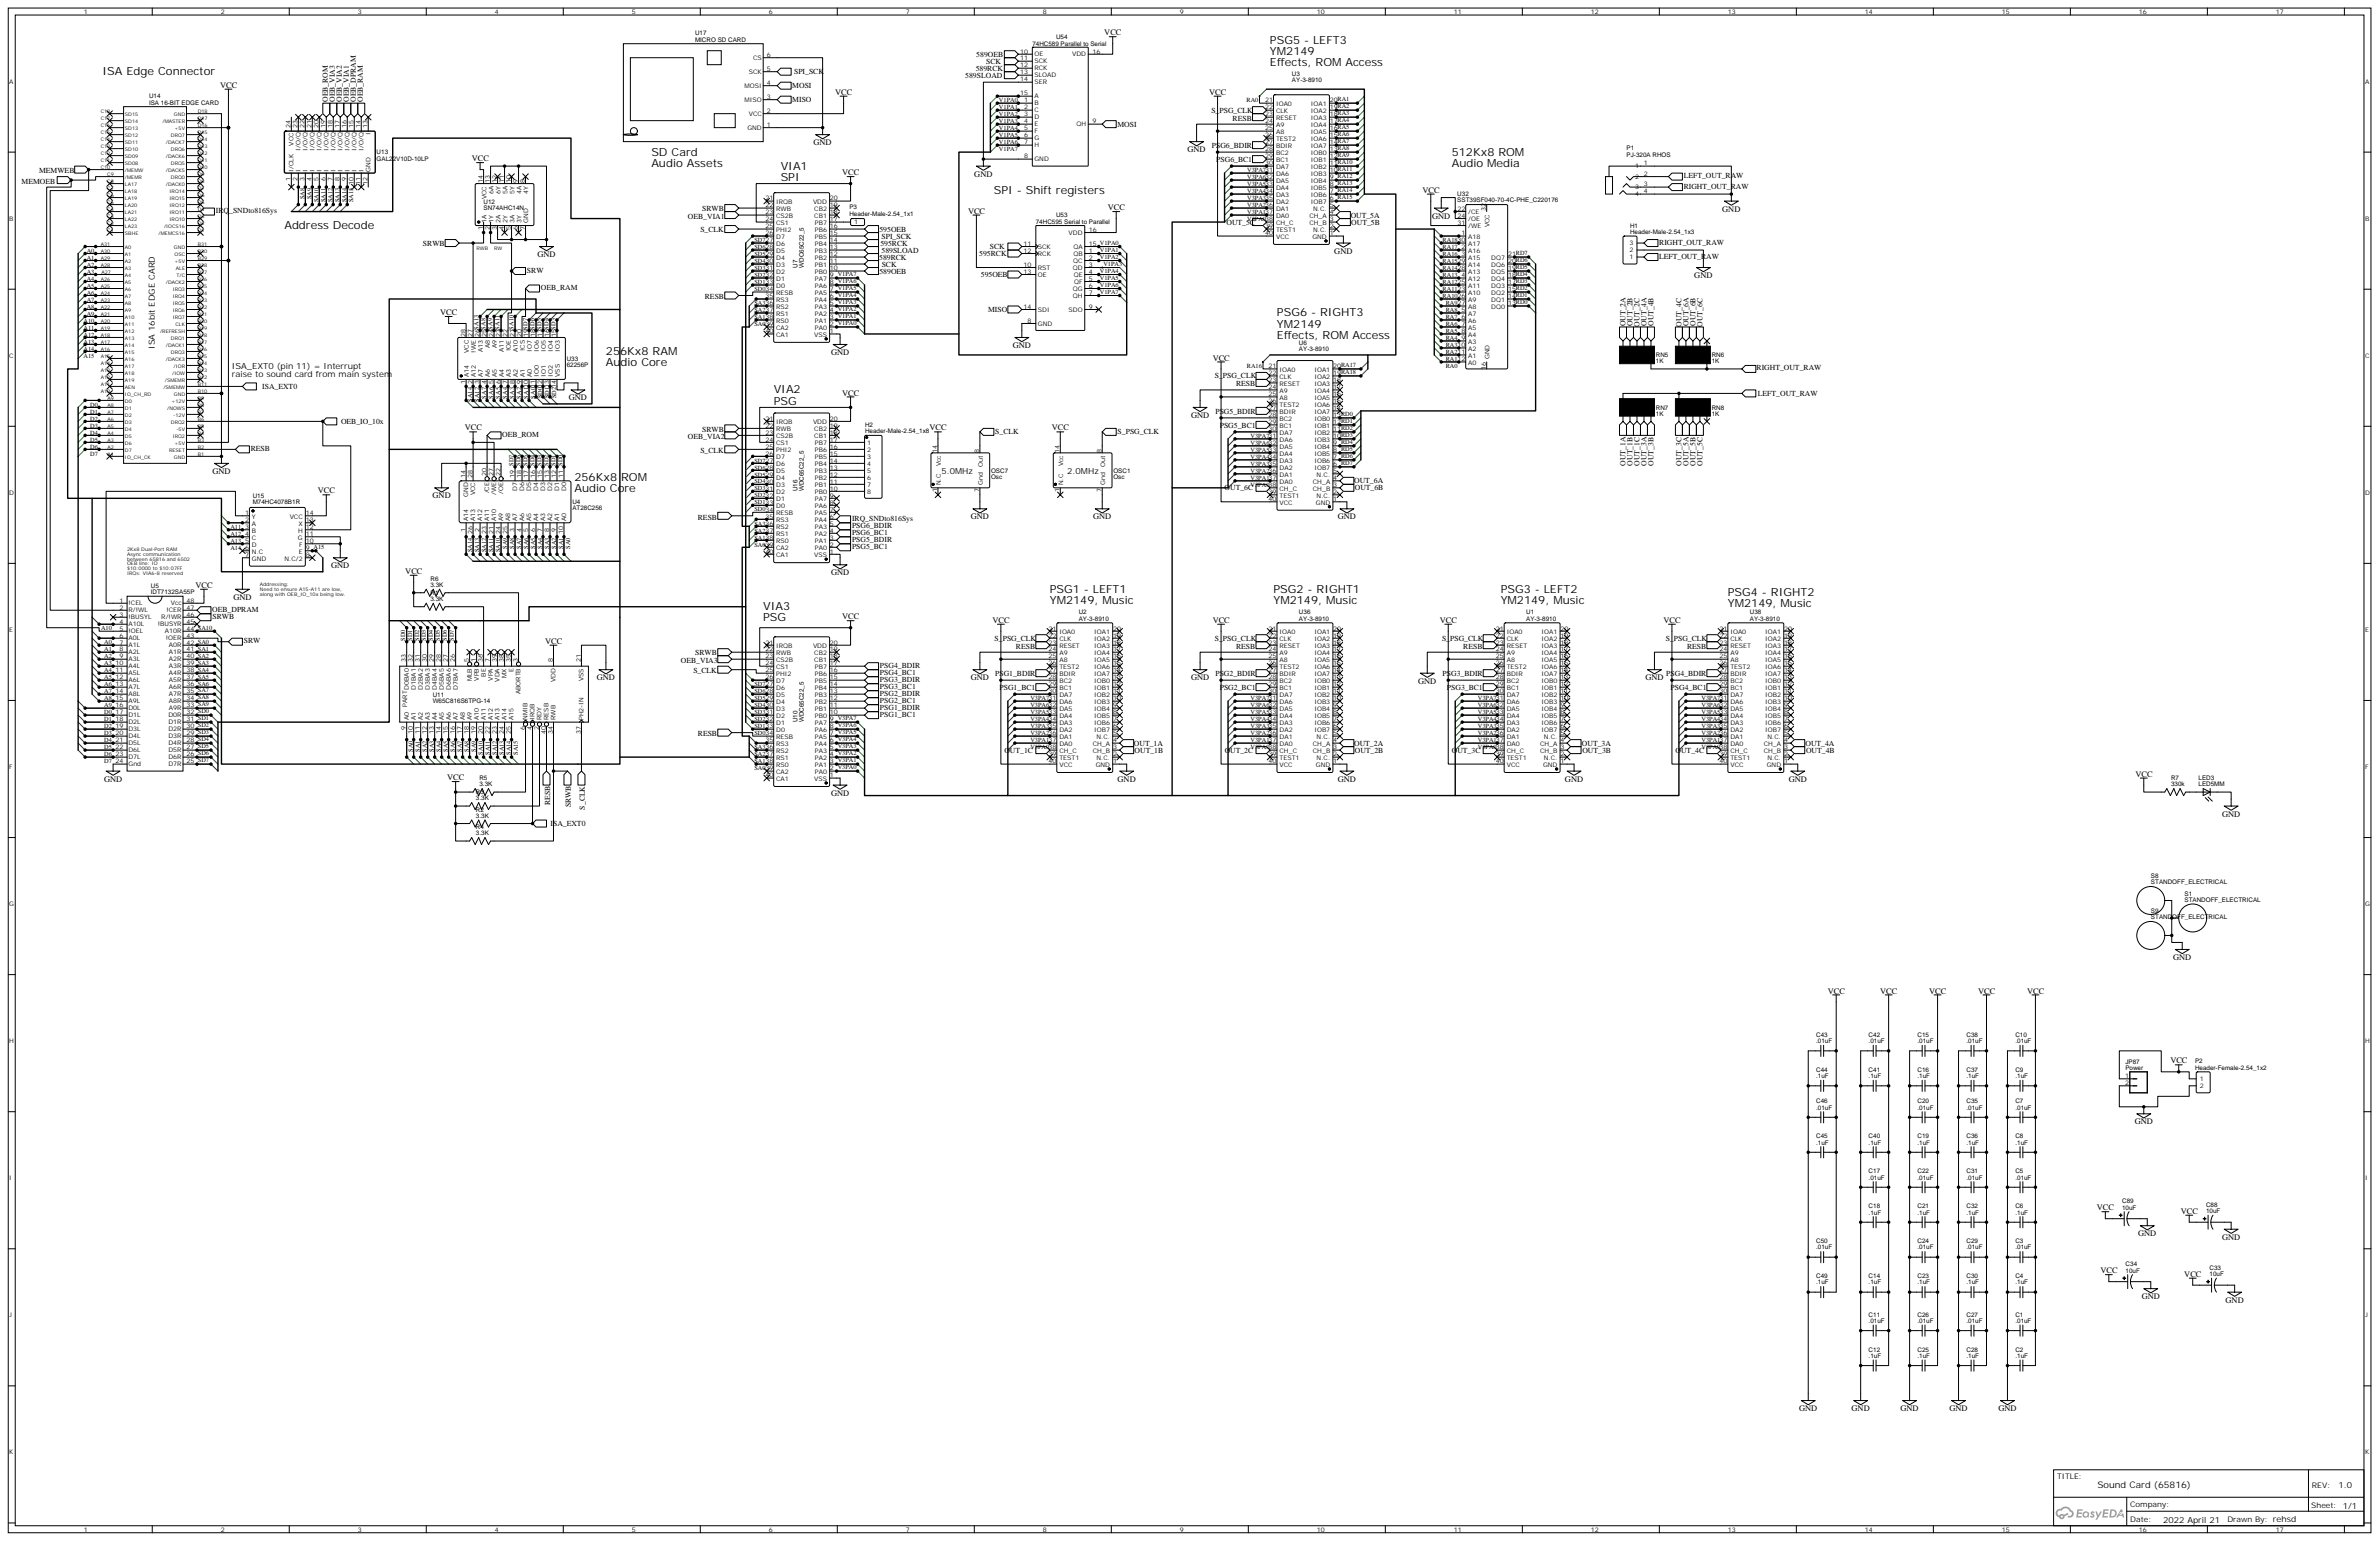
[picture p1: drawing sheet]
<svg xmlns="http://www.w3.org/2000/svg" width="1201mm" height="777mm" viewBox="0 0 1201 777" stroke-linecap="round" stroke-linejoin="round" font-family="sans-serif">
<defs><g id="words">
<g font-size="5.6">
<text x="641" y="22">PSG5 - LEFT3</text>
<text x="641" y="28">YM2149</text>
<text x="641" y="33">Effects, ROM Access</text>
<text x="52" y="38">ISA Edge Connector</text>
<text x="329" y="78">SD Card</text>
<text x="733" y="78">512Kx8 ROM</text>
<text x="329" y="84">Audio Assets</text>
<text x="394" y="86">VIA1</text>
<text x="733" y="84">Audio Media</text>
<text x="394" y="91">SPI</text>
<text x="502" y="98">SPI - Shift registers</text>
<text x="144" y="116">Address Decode</text>
<text x="644" y="160">PSG6 - RIGHT3</text>
<text x="644" y="165">YM2149</text>
<text x="644" y="171">Effects, ROM Access</text>
<text x="306" y="179">256Kx8 RAM</text>
<text x="306" y="185">Audio Core</text>
<text x="390" y="198">VIA2</text>
<text x="390" y="204">PSG</text>
<text x="290" y="243">256Kx8 ROM</text>
<text x="290" y="248">Audio Core</text>
<text x="530" y="299">PSG1 - LEFT1</text>
<text x="643" y="299">PSG2 - RIGHT1</text>
<text x="757" y="299">PSG3 - LEFT2</text>
<text x="530" y="305">YM2149, Music</text>
<text x="643" y="305">YM2149, Music</text>
<text x="757" y="305">YM2149, Music</text>
<text x="872" y="301">PSG4 - RIGHT2</text>
<text x="385" y="308">VIA3</text>
<text x="872" y="306">YM2149, Music</text>
<text x="385" y="313">PSG</text>
</g>
<text font-size="4.6" x="1058" y="750">Sound Card (65816)</text>
<g font-size="4.2">
<text x="557" y="18">VCC</text>
<text x="111" y="44">VCC</text>
<text x="421" y="48">VCC</text>
<text x="610" y="48">VCC</text>
<text x="411" y="73">GND</text>
<text x="599" y="77">GND</text>
<text x="238" y="81">VCC</text>
<text x="425" y="88">VCC</text>
<text x="492" y="89">GND</text>
<text x="718" y="97">VCC</text>
<text x="489" y="108">VCC</text>
<text x="559" y="106">VCC</text>
<text x="869" y="107">GND</text>
<text x="723" y="110">GND</text>
<text x="271" y="130">GND</text>
<text x="673" y="128">GND</text>
<text x="855" y="140">GND</text>
<text x="222" y="159">VCC</text>
<text x="78" y="176" transform="rotate(-90 78 176)">ISA 16bit EDGE CARD</text>
<text x="419" y="179">GND</text>
<text x="511" y="176">GND</text>
<text x="612" y="182">VCC</text>
<text x="117" y="186">ISA_EXT0 (pin 11) = Interrupt</text>
<text x="117" y="190">raise to sound card from main system</text>
<text x="287" y="202">GND</text>
<text x="425" y="199">VCC</text>
<text x="601" y="211">GND</text>
<text x="235" y="217">VCC</text>
<text x="469" y="217">VCC</text>
<text x="531" y="217">VCC</text>
<text x="107" y="239">GND</text>
<text x="475" y="239">5.0MHz</text>
<text x="539" y="239">2.0MHz</text>
<text x="160" y="249">VCC</text>
<text x="218" y="251">GND</text>
<text x="490" y="262">GND</text>
<text x="552" y="262">GND</text>
<text x="675" y="262">GND</text>
<text x="167" y="287">GND</text>
<text x="205" y="289">VCC</text>
<text x="419" y="290">GND</text>
<text x="99" y="297">VCC</text>
<text x="118" y="303">GND</text>
<text x="425" y="312">VCC</text>
<text x="501" y="314">VCC</text>
<text x="612" y="314">VCC</text>
<text x="727" y="314">VCC</text>
<text x="840" y="314">VCC</text>
<text x="275" y="325">VCC</text>
<text x="301" y="343">GND</text>
<text x="490" y="343">GND</text>
<text x="601" y="343">GND</text>
<text x="716" y="345">GND</text>
<text x="830" y="343">GND</text>
<text x="52" y="394">GND</text>
<text x="226" y="394">VCC</text>
<text x="564" y="394">GND</text>
<text x="675" y="394">GND</text>
<text x="790" y="394">GND</text>
<text x="903" y="394">GND</text>
<text x="1078" y="392">VCC</text>
<text x="419" y="401">GND</text>
<text x="1121" y="412">GND</text>
<text x="1097" y="484">GND</text>
<text x="922" y="501">VCC</text>
<text x="949" y="501">VCC</text>
<text x="974" y="501">VCC</text>
<text x="998" y="501">VCC</text>
<text x="1023" y="501">VCC</text>
<text x="1095" y="536">VCC</text>
<text x="1077" y="567">GND</text>
<text x="1058" y="610">VCC</text>
<text x="1101" y="612">VCC</text>
<text x="1079" y="624">GND</text>
<text x="1121" y="625">GND</text>
<text x="1060" y="642">VCC</text>
<text x="1102" y="644">VCC</text>
<text x="1081" y="655">GND</text>
<text x="1123" y="657">GND</text>
<text x="908" y="712">GND</text>
<text x="934" y="712">GND</text>
<text x="959" y="712">GND</text>
<text x="984" y="712">GND</text>
<text x="1009" y="712">GND</text>
<text x="1180" y="751">1.0</text>
<text x="1092" y="768">2022 April 21</text>
</g>
<g font-size="3.9">
<text x="493" y="29">589OEB</text>
<text x="492" y="36">589RCK</text>
<text x="498" y="32">SCK</text>
<text x="401" y="37">SPI_SCK</text>
<text x="487" y="39">589SLOAD</text>
<text x="400" y="44">MOSI</text>
<text x="165" y="51" transform="rotate(-90 165 51)">OEB_ROM</text>
<text x="169" y="51" transform="rotate(-90 169 51)">OEB_VIA3</text>
<text x="173" y="51" transform="rotate(-90 173 51)">OEB_VIA2</text>
<text x="176" y="51" transform="rotate(-90 176 51)">OEB_VIA1</text>
<text x="180" y="51" transform="rotate(-90 180 51)">OEB_DPRAM</text>
<text x="183" y="51" transform="rotate(-90 183 51)">OEB_RAM</text>
<text x="400" y="52">MISO</text>
<text x="611" y="57">S_PSG_CLK</text>
<text x="564" y="64">MOSI</text>
<text x="622" y="61">RESB</text>
<text x="612" y="75">PSG6_BDIR</text>
<text x="614" y="82">PSG6_BC1</text>
<text x="20" y="87">MEMWEB</text>
<text x="850" y="90">LEFT_OUT_RAW</text>
<text x="11" y="93">MEMOEB</text>
<text x="850" y="95">RIGHT_OUT_RAW</text>
<text x="109" y="108">IRQ_SNDto816Sys</text>
<text x="354" y="107">SRWB</text>
<text x="347" y="110">OEB_VIA1</text>
<text x="619" y="113">OUT_5C</text>
<text x="682" y="110">OUT_5A</text>
<text x="682" y="113">OUT_5B</text>
<text x="353" y="117">S_CLK</text>
<text x="444" y="117">595OEB</text>
<text x="213" y="124">SRWB</text>
<text x="444" y="124">595RCK</text>
<text x="445" y="120">SPI_SCK</text>
<text x="499" y="126">SCK</text>
<text x="837" y="123">RIGHT_OUT_RAW</text>
<text x="444" y="131">589RCK</text>
<text x="445" y="127">589SLOAD</text>
<text x="494" y="129">595RCK</text>
<text x="837" y="130">LEFT_OUT_RAW</text>
<text x="266" y="138">SRW</text>
<text x="444" y="138">589OEB</text>
<text x="445" y="134">SCK</text>
<text x="495" y="140">595OEB</text>
<text x="273" y="146">OEB_RAM</text>
<text x="356" y="151">RESB</text>
<text x="499" y="157">MISO</text>
<text x="820" y="165" transform="rotate(-90 820 165)">OUT_2A</text>
<text x="824" y="164" transform="rotate(-90 824 164)">OUT_2B</text>
<text x="827" y="165" transform="rotate(-90 827 165)">OUT_2C</text>
<text x="831" y="165" transform="rotate(-90 831 165)">OUT_4A</text>
<text x="835" y="164" transform="rotate(-90 835 164)">OUT_4B</text>
<text x="849" y="165" transform="rotate(-90 849 165)">OUT_4C</text>
<text x="852" y="165" transform="rotate(-90 852 165)">OUT_6A</text>
<text x="856" y="164" transform="rotate(-90 856 164)">OUT_6B</text>
<text x="859" y="165" transform="rotate(-90 859 165)">OUT_6C</text>
<text x="613" y="191">S_PSG_CLK</text>
<text x="886" y="187">RIGHT_OUT_RAW</text>
<text x="132" y="196">ISA_EXT0</text>
<text x="624" y="195">RESB</text>
<text x="887" y="200">LEFT_OUT_RAW</text>
<text x="613" y="209">PSG5_BDIR</text>
<text x="172" y="214">OEB_IO_10x</text>
<text x="616" y="216">PSG5_BC1</text>
<text x="254" y="220">OEB_ROM</text>
<text x="347" y="221">OEB_VIA2</text>
<text x="354" y="218">SRWB</text>
<text x="502" y="219">S_CLK</text>
<text x="564" y="219">S_PSG_CLK</text>
<text x="127" y="227">RESB</text>
<text x="353" y="228">S_CLK</text>
<text x="820" y="235" transform="rotate(-90 820 235)">OUT_1A</text>
<text x="824" y="235" transform="rotate(-90 824 235)">OUT_1B</text>
<text x="827" y="235" transform="rotate(-90 827 235)">OUT_1C</text>
<text x="831" y="235" transform="rotate(-90 831 235)">OUT_3A</text>
<text x="834" y="235" transform="rotate(-90 834 235)">OUT_3B</text>
<text x="849" y="235" transform="rotate(-90 849 235)">OUT_3C</text>
<text x="852" y="235" transform="rotate(-90 852 235)">OUT_5A</text>
<text x="856" y="235" transform="rotate(-90 856 235)">OUT_5B</text>
<text x="859" y="235" transform="rotate(-90 859 235)">OUT_5C</text>
<text x="683" y="244">OUT_6A</text>
<text x="618" y="247">OUT_6C</text>
<text x="684" y="247">OUT_6B</text>
<text x="352" y="262">RESB</text>
<text x="430" y="263">IRQ_SNDto816Sys</text>
<text x="430" y="266">PSG6_BDIR</text>
<text x="430" y="270">PSG6_BC1</text>
<text x="430" y="273">PSG5_BDIR</text>
<text x="430" y="277">PSG5_BC1</text>
<text x="107" y="309">OEB_DPRAM</text>
<text x="107" y="312">SRWB</text>
<text x="502" y="323">S_PSG_CLK</text>
<text x="613" y="323">S_PSG_CLK</text>
<text x="728" y="323">S_PSG_CLK</text>
<text x="841" y="323">S_PSG_CLK</text>
<text x="123" y="325">SRW</text>
<text x="513" y="327">RESB</text>
<text x="624" y="327">RESB</text>
<text x="738" y="327">RESB</text>
<text x="851" y="327">RESB</text>
<text x="344" y="334">OEB_VIA3</text>
<text x="351" y="331">SRWB</text>
<text x="350" y="339">S_CLK</text>
<text x="444" y="337">PSG4_BDIR</text>
<text x="444" y="340">PSG4_BC1</text>
<text x="502" y="341">PSG1_BDIR</text>
<text x="613" y="341">PSG2_BDIR</text>
<text x="728" y="341">PSG3_BDIR</text>
<text x="841" y="341">PSG4_BDIR</text>
<text x="444" y="344">PSG3_BDIR</text>
<text x="444" y="347">PSG3_BC1</text>
<text x="444" y="351">PSG2_BDIR</text>
<text x="504" y="348">PSG1_BC1</text>
<text x="616" y="348">PSG2_BC1</text>
<text x="730" y="348">PSG3_BC1</text>
<text x="843" y="348">PSG4_BC1</text>
<text x="444" y="358">PSG1_BDIR</text>
<text x="444" y="355">PSG2_BC1</text>
<text x="444" y="362">PSG1_BC1</text>
<text x="352" y="371">RESB</text>
<text x="572" y="376">OUT_1A</text>
<text x="683" y="376">OUT_2A</text>
<text x="798" y="376">OUT_3A</text>
<text x="911" y="376">OUT_4A</text>
<text x="507" y="380">OUT_1C</text>
<text x="573" y="380">OUT_1B</text>
<text x="618" y="380">OUT_2C</text>
<text x="684" y="380">OUT_2B</text>
<text x="733" y="380">OUT_3C</text>
<text x="799" y="380">OUT_3B</text>
<text x="846" y="380">OUT_4C</text>
<text x="911" y="380">OUT_4B</text>
<text x="278" y="406" transform="rotate(-90 278 406)">RESB</text>
<text x="288" y="407" transform="rotate(-90 288 407)">SRWB</text>
<text x="295" y="408" transform="rotate(-90 295 408)">S_CLK</text>
<text x="278" y="417">ISA_EXT0</text>
<text x="1038" y="746">TITLE:</text>
<text x="1167" y="751">REV:</text>
<text x="1075" y="760">Company:</text>
<text x="1166" y="761">Sheet: 1/1</text>
<text x="1075" y="768">Date:</text>
<text x="1124" y="768">Drawn By: rehsd</text>
</g>
<g font-size="3.2">
<text x="42" y="7">1</text>
<text x="111" y="7">2</text>
<text x="181" y="7">3</text>
<text x="250" y="7">4</text>
<text x="319" y="7">5</text>
<text x="388" y="7">6</text>
<text x="457" y="7">7</text>
<text x="526" y="7">8</text>
<text x="595" y="7">9</text>
<text x="665" y="7">10</text>
<text x="734" y="7">11</text>
<text x="803" y="7">12</text>
<text x="872" y="7">13</text>
<text x="941" y="7">14</text>
<text x="1010" y="7">15</text>
<text x="1079" y="7">16</text>
<text x="1149" y="7">17</text>
<text x="351" y="18">U17</text>
<text x="351" y="21">MICRO SD CARD</text>
<text x="521" y="23">74HC589 Parallel to Serial</text>
<text x="533" y="20">U54</text>
<text x="387" y="29">6</text>
<text x="515" y="27">10</text>
<text x="522" y="28">OE</text>
<text x="541" y="28">VDD</text>
<text x="551" y="27">16</text>
<text x="380" y="30">CS</text>
<text x="387" y="36">5</text>
<text x="515" y="31">11</text>
<text x="515" y="34">12</text>
<text x="522" y="32">SCK</text>
<text x="522" y="35">RCK</text>
<text x="378" y="37">SCK</text>
<text x="515" y="38">13</text>
<text x="515" y="41">14</text>
<text x="522" y="39">SLOAD</text>
<text x="652" y="41">AY-3-8910</text>
<text x="652" y="38">U3</text>
<text x="5" y="42">A</text>
<text x="376" y="44">MOSI</text>
<text x="387" y="43">4</text>
<text x="522" y="43">SER</text>
<text x="1194" y="42">A</text>
<text x="75" y="53">ISA 16-BIT EDGE CARD</text>
<text x="75" y="50">U14</text>
<text x="376" y="51">MISO</text>
<text x="387" y="50">3</text>
<text x="504" y="52">V1PA0</text>
<text x="515" y="48">15</text>
<text x="517" y="52">1</text>
<text x="522" y="53">B</text>
<text x="522" y="50">A</text>
<text x="629" y="52">RA0</text>
<text x="638" y="52">21</text>
<text x="644" y="53">IOA0</text>
<text x="662" y="53">IOA1</text>
<text x="671" y="52">20RA1</text>
<text x="378" y="58">VCC</text>
<text x="387" y="57">2</text>
<text x="504" y="55">V1PA1</text>
<text x="504" y="59">V1PA2</text>
<text x="517" y="55">2</text>
<text x="517" y="59">3</text>
<text x="522" y="57">C</text>
<text x="638" y="55">22</text>
<text x="638" y="59">23</text>
<text x="644" y="57">CLK</text>
<text x="662" y="57">IOA2</text>
<text x="671" y="59">18RA3</text>
<text x="671" y="55">19RA2</text>
<text x="147" y="64" transform="rotate(-90 147 64)">24</text>
<text x="150" y="64" transform="rotate(-90 150 64)">23</text>
<text x="154" y="64" transform="rotate(-90 154 64)">22</text>
<text x="157" y="64" transform="rotate(-90 157 64)">21</text>
<text x="161" y="64" transform="rotate(-90 161 64)">20</text>
<text x="164" y="64" transform="rotate(-90 164 64)">19</text>
<text x="168" y="64" transform="rotate(-90 168 64)">18</text>
<text x="171" y="64" transform="rotate(-90 171 64)">17</text>
<text x="175" y="64" transform="rotate(-90 175 64)">16</text>
<text x="178" y="64" transform="rotate(-90 178 64)">15</text>
<text x="182" y="64" transform="rotate(-90 182 64)">14</text>
<text x="185" y="64" transform="rotate(-90 185 64)">13</text>
<text x="377" y="65">GND</text>
<text x="387" y="64">1</text>
<text x="504" y="62">V1PA3</text>
<text x="504" y="66">V1PA4</text>
<text x="517" y="62">4</text>
<text x="517" y="66">5</text>
<text x="522" y="60">D</text>
<text x="522" y="64">E</text>
<text x="543" y="64">QH</text>
<text x="551" y="62">9</text>
<text x="638" y="62">24</text>
<text x="638" y="66">25</text>
<text x="644" y="61">RESET</text>
<text x="644" y="64">A9</text>
<text x="662" y="64">IOA4</text>
<text x="662" y="61">IOA3</text>
<text x="671" y="66">16RA5</text>
<text x="671" y="62">17RA4</text>
<text x="187" y="68" transform="rotate(-90 187 68)">I</text>
<text x="504" y="69">V1PA5</text>
<text x="517" y="69">6</text>
<text x="522" y="67">F</text>
<text x="522" y="71">G</text>
<text x="638" y="69">26</text>
<text x="644" y="68">A8</text>
<text x="644" y="71">TEST2</text>
<text x="662" y="71">IOA6</text>
<text x="662" y="68">IOA5</text>
<text x="671" y="69">15RA6</text>
<text x="148" y="73" transform="rotate(-90 148 73)">VCC</text>
<text x="152" y="76" transform="rotate(-90 152 76)">I/O/Q</text>
<text x="155" y="76" transform="rotate(-90 155 76)">I/O/Q</text>
<text x="159" y="76" transform="rotate(-90 159 76)">I/O/Q</text>
<text x="162" y="76" transform="rotate(-90 162 76)">I/O/Q</text>
<text x="166" y="76" transform="rotate(-90 166 76)">I/O/Q</text>
<text x="169" y="76" transform="rotate(-90 169 76)">I/O/Q</text>
<text x="173" y="76" transform="rotate(-90 173 76)">I/O/Q</text>
<text x="176" y="76" transform="rotate(-90 176 76)">I/O/Q</text>
<text x="180" y="76" transform="rotate(-90 180 76)">I/O/Q</text>
<text x="183" y="76" transform="rotate(-90 183 76)">I/O/Q</text>
<text x="190" y="78">U13</text>
<text x="504" y="76">V1PA7</text>
<text x="504" y="73">V1PA6</text>
<text x="517" y="73">7</text>
<text x="522" y="74">H</text>
<text x="638" y="73">27</text>
<text x="638" y="76">28</text>
<text x="644" y="75">BDIR</text>
<text x="662" y="75">IOA7</text>
<text x="671" y="76">13RA8</text>
<text x="671" y="73">14RA7</text>
<text x="821" y="76">P1</text>
<text x="190" y="81">GAL22V10D-10LP</text>
<text x="517" y="80">8</text>
<text x="522" y="81">GND</text>
<text x="638" y="80">29</text>
<text x="638" y="83">30</text>
<text x="644" y="78">BC2</text>
<text x="644" y="82">BC1</text>
<text x="662" y="82">IOB1</text>
<text x="662" y="78">IOB0</text>
<text x="671" y="83">11RA10</text>
<text x="671" y="80">12RA9</text>
<text x="821" y="79">PJ-320A RHOS</text>
<text x="830" y="83">1</text>
<text x="148" y="87" transform="rotate(-90 148 87)">I/CLK</text>
<text x="152" y="87" transform="rotate(-90 152 87)">I</text>
<text x="155" y="87" transform="rotate(-90 155 87)">I</text>
<text x="159" y="87" transform="rotate(-90 159 87)">I</text>
<text x="162" y="87" transform="rotate(-90 162 87)">I</text>
<text x="166" y="87" transform="rotate(-90 166 87)">I</text>
<text x="169" y="87" transform="rotate(-90 169 87)">I</text>
<text x="173" y="87" transform="rotate(-90 173 87)">I</text>
<text x="176" y="87" transform="rotate(-90 176 87)">I</text>
<text x="180" y="87" transform="rotate(-90 180 87)">I</text>
<text x="183" y="87" transform="rotate(-90 183 87)">I</text>
<text x="187" y="87" transform="rotate(-90 187 87)">GND</text>
<text x="629" y="87">V3PA731</text>
<text x="644" y="85">DA7</text>
<text x="644" y="89">DA6</text>
<text x="662" y="89">IOB3</text>
<text x="662" y="85">IOB2</text>
<text x="671" y="87">10RA11</text>
<text x="825" y="85">1</text>
<text x="830" y="89">2</text>
<text x="147" y="91" transform="rotate(-90 147 91)">1</text>
<text x="150" y="91" transform="rotate(-90 150 91)">2</text>
<text x="154" y="91" transform="rotate(-90 154 91)">3</text>
<text x="157" y="91" transform="rotate(-90 157 91)">4</text>
<text x="161" y="91" transform="rotate(-90 161 91)">5</text>
<text x="164" y="91" transform="rotate(-90 164 91)">6</text>
<text x="168" y="91" transform="rotate(-90 168 91)">7</text>
<text x="171" y="91" transform="rotate(-90 171 91)">8</text>
<text x="175" y="91" transform="rotate(-90 175 91)">9</text>
<text x="178" y="93" transform="rotate(-90 178 93)">10</text>
<text x="182" y="93" transform="rotate(-90 182 93)">11</text>
<text x="185" y="93" transform="rotate(-90 185 93)">12</text>
<text x="244" y="92" transform="rotate(-90 244 92)">14</text>
<text x="247" y="92" transform="rotate(-90 247 92)">13</text>
<text x="251" y="92" transform="rotate(-90 251 92)">12</text>
<text x="254" y="92" transform="rotate(-90 254 92)">11</text>
<text x="258" y="92" transform="rotate(-90 258 92)">10</text>
<text x="261" y="92" transform="rotate(-90 261 92)">9</text>
<text x="265" y="92" transform="rotate(-90 265 92)">8</text>
<text x="629" y="94">V3PA533</text>
<text x="629" y="90">V3PA632</text>
<text x="644" y="92">DA5</text>
<text x="644" y="96">DA4</text>
<text x="662" y="96">IOB5</text>
<text x="662" y="92">IOB4</text>
<text x="671" y="94">8 RA13</text>
<text x="671" y="90">9 RA12</text>
<text x="825" y="90">2</text>
<text x="825" y="95">3</text>
<text x="830" y="94">3</text>
<text x="154" y="100" transform="rotate(-90 154 100)">SA8</text>
<text x="157" y="100" transform="rotate(-90 157 100)">SA9</text>
<text x="245" y="101" transform="rotate(-90 245 101)">VCC</text>
<text x="249" y="98" transform="rotate(-90 249 98)">6A</text>
<text x="253" y="98" transform="rotate(-90 253 98)">6Y</text>
<text x="256" y="98" transform="rotate(-90 256 98)">5A</text>
<text x="260" y="98" transform="rotate(-90 260 98)">5Y</text>
<text x="263" y="98" transform="rotate(-90 263 98)">4A</text>
<text x="267" y="98" transform="rotate(-90 267 98)">4Y</text>
<text x="386" y="101">21</text>
<text x="419" y="101">20</text>
<text x="629" y="101">V3PA335</text>
<text x="629" y="97">V3PA434</text>
<text x="644" y="99">DA3</text>
<text x="662" y="99">IOB6</text>
<text x="671" y="101">6 RA15</text>
<text x="671" y="98">7 RA14</text>
<text x="735" y="99">U32</text>
<text x="825" y="99">4</text>
<text x="830" y="98">4</text>
<text x="161" y="102" transform="rotate(-90 161 102)">SA10</text>
<text x="164" y="102" transform="rotate(-90 164 102)">SA11</text>
<text x="168" y="102" transform="rotate(-90 168 102)">SA12</text>
<text x="171" y="102" transform="rotate(-90 171 102)">SA13</text>
<text x="175" y="102" transform="rotate(-90 175 102)">SA14</text>
<text x="178" y="102" transform="rotate(-90 178 102)">SA15</text>
<text x="244" y="106">SN74AHC14N</text>
<text x="244" y="103">U12</text>
<text x="386" y="105">22</text>
<text x="392" y="103">IRQB</text>
<text x="392" y="106">RWB</text>
<text x="410" y="103">VDD</text>
<text x="411" y="106">CB2</text>
<text x="419" y="105">19</text>
<text x="429" y="106">P3</text>
<text x="629" y="104">V3PA236</text>
<text x="644" y="103">DA2</text>
<text x="644" y="106">DA1</text>
<text x="662" y="103">IOB7</text>
<text x="663" y="106">N.C.</text>
<text x="671" y="105">5</text>
<text x="735" y="102">SST39SF040-70-4C-PHE_C220176</text>
<text x="735" y="106">22</text>
<text x="750" y="107" transform="rotate(-90 750 107)">32</text>
<text x="5" y="111">B</text>
<text x="245" y="112" transform="rotate(-90 245 112)">1A</text>
<text x="249" y="112" transform="rotate(-90 249 112)">1Y</text>
<text x="253" y="112" transform="rotate(-90 253 112)">2A</text>
<text x="256" y="112" transform="rotate(-90 256 112)">2Y</text>
<text x="260" y="112" transform="rotate(-90 260 112)">3A</text>
<text x="263" y="112" transform="rotate(-90 263 112)">3Y</text>
<text x="267" y="112" transform="rotate(-90 267 112)">GND</text>
<text x="386" y="108">23</text>
<text x="386" y="112">24</text>
<text x="392" y="110">CS2B</text>
<text x="392" y="113">CS1</text>
<text x="411" y="110">CB1</text>
<text x="411" y="113">PB7</text>
<text x="419" y="112">17</text>
<text x="419" y="108">18</text>
<text x="429" y="109">Header-Male-2.54_1x1</text>
<text x="431" y="113">1</text>
<text x="523" y="113">74HC595 Serial to Parallel</text>
<text x="533" y="110">U53</text>
<text x="629" y="108">V3PA137</text>
<text x="629" y="112">V3PA038</text>
<text x="644" y="110">DA0</text>
<text x="644" y="113">CH_C</text>
<text x="661" y="113">CH_B</text>
<text x="661" y="110">CH_A</text>
<text x="671" y="112">3</text>
<text x="671" y="108">4</text>
<text x="735" y="110">24</text>
<text x="735" y="113">31</text>
<text x="741" y="108">/CE</text>
<text x="741" y="112">/OE</text>
<text x="1194" y="111">B</text>
<text x="244" y="116" transform="rotate(-90 244 116)">1</text>
<text x="247" y="116" transform="rotate(-90 247 116)">2</text>
<text x="251" y="116" transform="rotate(-90 251 116)">3</text>
<text x="254" y="116" transform="rotate(-90 254 116)">4</text>
<text x="258" y="116" transform="rotate(-90 258 116)">5</text>
<text x="261" y="116" transform="rotate(-90 261 116)">6</text>
<text x="265" y="116" transform="rotate(-90 265 116)">7</text>
<text x="386" y="115">25</text>
<text x="386" y="119">26</text>
<text x="392" y="117">PHI2</text>
<text x="411" y="117">PB6</text>
<text x="419" y="119">15</text>
<text x="419" y="115">16</text>
<text x="539" y="118">VDD</text>
<text x="550" y="117">16</text>
<text x="638" y="115">39</text>
<text x="638" y="119">40</text>
<text x="644" y="117">TEST1</text>
<text x="663" y="117">N.C.</text>
<text x="671" y="119">1</text>
<text x="671" y="115">2</text>
<text x="738" y="119">1</text>
<text x="741" y="115">/WE</text>
<text x="752" y="115" transform="rotate(-90 752 115)">VCC</text>
<text x="823" y="118">Header-Male-2.54_1x3</text>
<text x="823" y="115">H1</text>
<text x="381" y="126">SD628</text>
<text x="381" y="122">SD727</text>
<text x="392" y="120">D7</text>
<text x="392" y="124">D6</text>
<text x="411" y="124">PB4</text>
<text x="411" y="120">PB5</text>
<text x="419" y="126">13</text>
<text x="419" y="122">14</text>
<text x="517" y="124">11</text>
<text x="524" y="125">SCK</text>
<text x="542" y="125">QA</text>
<text x="550" y="124">15 V1PA0</text>
<text x="644" y="120">VCC</text>
<text x="662" y="120">GND</text>
<text x="728" y="126">RA17</text>
<text x="728" y="122">RA1830</text>
<text x="738" y="126">2</text>
<text x="741" y="120">A18</text>
<text x="741" y="124">A17</text>
<text x="822" y="124">3</text>
<text x="44" y="127">A0</text>
<text x="44" y="131">A1</text>
<text x="381" y="129">SD529</text>
<text x="392" y="128">D5</text>
<text x="392" y="131">D4</text>
<text x="411" y="131">PB2</text>
<text x="411" y="128">PB3</text>
<text x="419" y="129">12</text>
<text x="517" y="128">12</text>
<text x="524" y="129">RCK</text>
<text x="542" y="129">QB</text>
<text x="550" y="128">1</text>
<text x="550" y="131">2</text>
<text x="555" y="127">V1PA1</text>
<text x="555" y="131">V1PA2</text>
<text x="728" y="129">RA16</text>
<text x="738" y="129">3</text>
<text x="741" y="128">A16</text>
<text x="741" y="131">A15</text>
<text x="753" y="131">DQ7</text>
<text x="761" y="129">21RD7</text>
<text x="822" y="131">1</text>
<text x="822" y="127">2</text>
<text x="44" y="135">A2</text>
<text x="381" y="136">SD331</text>
<text x="381" y="133">SD430</text>
<text x="392" y="135">D3</text>
<text x="402" y="135" transform="rotate(-90 402 135)">U7</text>
<text x="406" y="135" transform="rotate(-90 406 135)">WDC65C22_5</text>
<text x="411" y="135">PB1</text>
<text x="419" y="136">10</text>
<text x="419" y="133">11</text>
<text x="517" y="135">10</text>
<text x="524" y="136">RST</text>
<text x="541" y="136">QD</text>
<text x="542" y="132">QC</text>
<text x="550" y="135">3</text>
<text x="555" y="138">V1PA4</text>
<text x="557" y="134">V1PA3</text>
<text x="728" y="136">RA1428</text>
<text x="728" y="133">RA1529</text>
<text x="741" y="135">A14</text>
<text x="753" y="135">DQ6</text>
<text x="761" y="136">19RD5</text>
<text x="761" y="133">20RD6</text>
<text x="44" y="138">A3</text>
<text x="44" y="142">A4</text>
<text x="381" y="143">SD133</text>
<text x="381" y="140">SD232</text>
<text x="392" y="138">D2</text>
<text x="392" y="142">D1</text>
<text x="411" y="138">PB0</text>
<text x="411" y="142">PA7</text>
<text x="419" y="143">8 V1PA6</text>
<text x="419" y="140">9 V1PA7</text>
<text x="517" y="138">13</text>
<text x="524" y="140">OE</text>
<text x="542" y="140">QE</text>
<text x="542" y="143">QF</text>
<text x="550" y="138">4</text>
<text x="550" y="142">5</text>
<text x="555" y="141">V1PA5</text>
<text x="728" y="143">RA1225</text>
<text x="728" y="140">RA13</text>
<text x="738" y="140">4</text>
<text x="741" y="142">A12</text>
<text x="741" y="138">A13</text>
<text x="753" y="142">DQ4</text>
<text x="753" y="138">DQ5</text>
<text x="761" y="143">17RD3</text>
<text x="761" y="140">18RD4</text>
<text x="44" y="145">A5</text>
<text x="44" y="149">A6</text>
<text x="381" y="147">SD034</text>
<text x="392" y="145">D0</text>
<text x="392" y="149">RESB</text>
<text x="411" y="149">PA5</text>
<text x="411" y="145">PA6</text>
<text x="419" y="147">7 V1PA5</text>
<text x="541" y="147">QG</text>
<text x="550" y="145">6</text>
<text x="550" y="149">7</text>
<text x="555" y="145">V1PA6</text>
<text x="555" y="148">V1PA7</text>
<text x="728" y="147">RA1123</text>
<text x="741" y="149">A10</text>
<text x="741" y="145">A11</text>
<text x="753" y="149">DQ2</text>
<text x="753" y="145">DQ3</text>
<text x="761" y="147">15RD2</text>
<text x="44" y="152">A7</text>
<text x="44" y="156">A8</text>
<text x="381" y="154">SA336</text>
<text x="386" y="150">35</text>
<text x="392" y="152">RS3</text>
<text x="392" y="156">RS2</text>
<text x="411" y="156">PA3</text>
<text x="411" y="152">PA4</text>
<text x="419" y="154">5 V1PA3</text>
<text x="419" y="150">6 V1PA4</text>
<text x="517" y="156">14</text>
<text x="541" y="150">QH</text>
<text x="550" y="156">9</text>
<text x="728" y="150">RA1026</text>
<text x="730" y="154">RA927</text>
<text x="741" y="152">A9</text>
<text x="741" y="156">A8</text>
<text x="753" y="156">DQ0</text>
<text x="753" y="152">DQ1</text>
<text x="761" y="154">13RD0</text>
<text x="761" y="150">14RD1</text>
<text x="44" y="159">A9</text>
<text x="381" y="161">SA138</text>
<text x="381" y="157">SA237</text>
<text x="392" y="159">RS1</text>
<text x="411" y="159">PA2</text>
<text x="419" y="161">3 V1PA1</text>
<text x="419" y="158">4 V1PA2</text>
<text x="524" y="157">SDI</text>
<text x="539" y="157">SDO</text>
<text x="730" y="161">RA7</text>
<text x="730" y="157">RA8</text>
<text x="738" y="158">5</text>
<text x="738" y="161">6</text>
<text x="741" y="159">A7</text>
<text x="42" y="163">A10</text>
<text x="42" y="166">A11</text>
<text x="381" y="165">SA039</text>
<text x="392" y="163">RS0</text>
<text x="392" y="166">CA2</text>
<text x="411" y="166">PA0</text>
<text x="411" y="163">PA1</text>
<text x="419" y="165">2 V1PA0</text>
<text x="519" y="163">8</text>
<text x="524" y="164">GND</text>
<text x="730" y="165">RA6</text>
<text x="738" y="165">7</text>
<text x="741" y="163">A6</text>
<text x="741" y="166">A5</text>
<text x="42" y="170">A12</text>
<text x="42" y="173">A13</text>
<text x="235" y="170" transform="rotate(-90 235 170)">28</text>
<text x="238" y="170" transform="rotate(-90 238 170)">27</text>
<text x="242" y="170" transform="rotate(-90 242 170)">26SA13</text>
<text x="245" y="170" transform="rotate(-90 245 170)">25SA8</text>
<text x="249" y="170" transform="rotate(-90 249 170)">24SA9</text>
<text x="253" y="170" transform="rotate(-90 253 170)">23SA11</text>
<text x="256" y="170" transform="rotate(-90 256 170)">22</text>
<text x="260" y="170" transform="rotate(-90 260 170)">21SA10</text>
<text x="263" y="170" transform="rotate(-90 263 170)">20</text>
<text x="267" y="170" transform="rotate(-90 267 170)">19SD7</text>
<text x="270" y="170" transform="rotate(-90 270 170)">18SD6</text>
<text x="274" y="170" transform="rotate(-90 274 170)">17SD5</text>
<text x="277" y="170" transform="rotate(-90 277 170)">16SD4</text>
<text x="281" y="170" transform="rotate(-90 281 170)">15SD3</text>
<text x="386" y="168">40</text>
<text x="392" y="170">CA1</text>
<text x="411" y="170">VSS</text>
<text x="419" y="168">1</text>
<text x="730" y="172">RA4</text>
<text x="730" y="168">RA5</text>
<text x="738" y="168">8</text>
<text x="738" y="172">9</text>
<text x="741" y="170">A4</text>
<text x="741" y="173">A3</text>
<text x="42" y="177">A14</text>
<text x="237" y="178" transform="rotate(-90 237 178)">VCC</text>
<text x="240" y="178" transform="rotate(-90 240 178)">!WE</text>
<text x="244" y="178" transform="rotate(-90 244 178)">A13</text>
<text x="247" y="176" transform="rotate(-90 247 176)">A8</text>
<text x="251" y="176" transform="rotate(-90 251 176)">A9</text>
<text x="254" y="178" transform="rotate(-90 254 178)">A11</text>
<text x="258" y="177" transform="rotate(-90 258 177)">!OE</text>
<text x="261" y="178" transform="rotate(-90 261 178)">A10</text>
<text x="265" y="177" transform="rotate(-90 265 177)">!CS</text>
<text x="268" y="177" transform="rotate(-90 268 177)">IO7</text>
<text x="272" y="177" transform="rotate(-90 272 177)">IO6</text>
<text x="275" y="177" transform="rotate(-90 275 177)">IO5</text>
<text x="279" y="177" transform="rotate(-90 279 177)">IO4</text>
<text x="283" y="177" transform="rotate(-90 283 177)">IO3</text>
<text x="656" y="177">AY-3-8910</text>
<text x="656" y="174">U6</text>
<text x="730" y="179">RA211</text>
<text x="730" y="175">RA310</text>
<text x="741" y="177">A2</text>
<text x="5" y="180">C</text>
<text x="42" y="180">A15</text>
<text x="286" y="185">62256P</text>
<text x="286" y="182">U33</text>
<text x="629" y="186">RA16</text>
<text x="640" y="186">21</text>
<text x="673" y="186">20RA17</text>
<text x="730" y="186">RA0</text>
<text x="730" y="182">RA112</text>
<text x="741" y="180">A1</text>
<text x="741" y="184">A0</text>
<text x="752" y="181" transform="rotate(-90 752 181)">GND</text>
<text x="836" y="183">1K</text>
<text x="836" y="180">RN5</text>
<text x="864" y="183">1K</text>
<text x="864" y="180">RN6</text>
<text x="1194" y="180">C</text>
<text x="237" y="190" transform="rotate(-90 237 190)">A14</text>
<text x="240" y="190" transform="rotate(-90 240 190)">A12</text>
<text x="244" y="190" transform="rotate(-90 244 190)">A7</text>
<text x="247" y="190" transform="rotate(-90 247 190)">A6</text>
<text x="251" y="190" transform="rotate(-90 251 190)">A5</text>
<text x="254" y="190" transform="rotate(-90 254 190)">A4</text>
<text x="258" y="190" transform="rotate(-90 258 190)">A3</text>
<text x="261" y="190" transform="rotate(-90 261 190)">A2</text>
<text x="265" y="190" transform="rotate(-90 265 190)">A1</text>
<text x="268" y="190" transform="rotate(-90 268 190)">A0</text>
<text x="272" y="190" transform="rotate(-90 272 190)">IO0</text>
<text x="275" y="190" transform="rotate(-90 275 190)">IO1</text>
<text x="279" y="190" transform="rotate(-90 279 190)">IO2</text>
<text x="283" y="190" transform="rotate(-90 283 190)">VSS</text>
<text x="640" y="189">22</text>
<text x="646" y="188">IOA0</text>
<text x="646" y="191">CLK</text>
<text x="663" y="191">IOA2</text>
<text x="663" y="188">IOA1</text>
<text x="673" y="189">19RA18</text>
<text x="750" y="187" transform="rotate(-90 750 187)">16</text>
<text x="235" y="194" transform="rotate(-90 235 194)">1</text>
<text x="238" y="194" transform="rotate(-90 238 194)">2</text>
<text x="242" y="194" transform="rotate(-90 242 194)">3</text>
<text x="245" y="194" transform="rotate(-90 245 194)">4</text>
<text x="249" y="194" transform="rotate(-90 249 194)">5</text>
<text x="253" y="194" transform="rotate(-90 253 194)">6</text>
<text x="256" y="194" transform="rotate(-90 256 194)">7</text>
<text x="260" y="194" transform="rotate(-90 260 194)">8</text>
<text x="263" y="194" transform="rotate(-90 263 194)">9</text>
<text x="640" y="193">23</text>
<text x="640" y="196">24</text>
<text x="646" y="195">RESET</text>
<text x="663" y="195">IOA3</text>
<text x="673" y="196">17</text>
<text x="673" y="193">18</text>
<text x="238" y="203" transform="rotate(-90 238 203)">SA14</text>
<text x="242" y="203" transform="rotate(-90 242 203)">SA12</text>
<text x="245" y="201" transform="rotate(-90 245 201)">SA7</text>
<text x="249" y="201" transform="rotate(-90 249 201)">SA6</text>
<text x="252" y="201" transform="rotate(-90 252 201)">SA5</text>
<text x="256" y="201" transform="rotate(-90 256 201)">SA4</text>
<text x="259" y="201" transform="rotate(-90 259 201)">SA3</text>
<text x="263" y="201" transform="rotate(-90 263 201)">SA2</text>
<text x="267" y="201" transform="rotate(-90 267 201)">SA110</text>
<text x="270" y="201" transform="rotate(-90 270 201)">SA011</text>
<text x="274" y="201" transform="rotate(-90 274 201)">SD012</text>
<text x="277" y="201" transform="rotate(-90 277 201)">SD113</text>
<text x="281" y="201" transform="rotate(-90 281 201)">SD214</text>
<text x="640" y="200">25</text>
<text x="640" y="203">26</text>
<text x="646" y="198">A9</text>
<text x="646" y="202">A8</text>
<text x="663" y="202">IOA5</text>
<text x="663" y="198">IOA4</text>
<text x="673" y="203">15</text>
<text x="673" y="200">16</text>
<text x="46" y="205">D0</text>
<text x="46" y="209">D1</text>
<text x="640" y="207">27</text>
<text x="646" y="205">TEST2</text>
<text x="646" y="209">BDIR</text>
<text x="663" y="209">IOA7</text>
<text x="663" y="205">IOA6</text>
<text x="673" y="207">14</text>
<text x="836" y="210">1K</text>
<text x="836" y="207">RN7</text>
<text x="864" y="210">1K</text>
<text x="864" y="207">RN8</text>
<text x="46" y="212">D2</text>
<text x="46" y="216">D3</text>
<text x="386" y="212">21</text>
<text x="386" y="216">22</text>
<text x="392" y="214">IRQB</text>
<text x="410" y="214">VDD</text>
<text x="419" y="216">19</text>
<text x="419" y="212">20</text>
<text x="437" y="215">H2</text>
<text x="640" y="210">28</text>
<text x="640" y="214">29</text>
<text x="646" y="212">BC2</text>
<text x="646" y="216">BC1</text>
<text x="663" y="216">IOB1</text>
<text x="663" y="212">IOB0</text>
<text x="673" y="214">12RD1</text>
<text x="673" y="210">13RD0</text>
<text x="46" y="219">D4</text>
<text x="386" y="219">23</text>
<text x="392" y="217">RWB</text>
<text x="392" y="221">CS2B</text>
<text x="411" y="221">CB1</text>
<text x="411" y="217">CB2</text>
<text x="419" y="219">18</text>
<text x="437" y="219">Header-Male-2.54_1x8</text>
<text x="631" y="221">V3PA731</text>
<text x="640" y="217">30</text>
<text x="646" y="219">DA7</text>
<text x="663" y="219">IOB2</text>
<text x="673" y="221">10RD3</text>
<text x="673" y="217">11RD2</text>
<text x="46" y="223">D5</text>
<text x="46" y="226">D6</text>
<text x="386" y="223">24</text>
<text x="386" y="226">25</text>
<text x="392" y="225">CS1</text>
<text x="411" y="225">PB7</text>
<text x="419" y="226">16</text>
<text x="419" y="223">17</text>
<text x="438" y="225">1</text>
<text x="631" y="228">V3PA533</text>
<text x="631" y="224">V3PA632</text>
<text x="646" y="223">DA6</text>
<text x="646" y="226">DA5</text>
<text x="663" y="226">IOB4</text>
<text x="663" y="223">IOB3</text>
<text x="673" y="225">9 RD4</text>
<text x="46" y="230">D7</text>
<text x="381" y="233">SD727</text>
<text x="386" y="230">26</text>
<text x="392" y="228">PHI2</text>
<text x="392" y="232">D7</text>
<text x="411" y="232">PB5</text>
<text x="411" y="228">PB6</text>
<text x="419" y="233">14</text>
<text x="419" y="230">15</text>
<text x="438" y="228">2</text>
<text x="438" y="232">3</text>
<text x="473" y="228" transform="rotate(-90 473 228)">14</text>
<text x="494" y="228" transform="rotate(-90 494 228)">8</text>
<text x="535" y="228" transform="rotate(-90 535 228)">14</text>
<text x="556" y="228" transform="rotate(-90 556 228)">8</text>
<text x="631" y="231">V3PA434</text>
<text x="646" y="230">DA4</text>
<text x="646" y="233">DA3</text>
<text x="663" y="233">IOB6</text>
<text x="663" y="230">IOB5</text>
<text x="673" y="232">7 RD6</text>
<text x="673" y="228">8 RD5</text>
<text x="381" y="237">SD628</text>
<text x="392" y="235">D6</text>
<text x="392" y="239">D5</text>
<text x="411" y="239">PB3</text>
<text x="411" y="235">PB4</text>
<text x="419" y="237">13</text>
<text x="438" y="235">4</text>
<text x="438" y="239">5</text>
<text x="475" y="235" transform="rotate(-90 475 235)">Vcc</text>
<text x="496" y="235" transform="rotate(-90 496 235)">Out</text>
<text x="500" y="238">OSC7</text>
<text x="537" y="235" transform="rotate(-90 537 235)">Vcc</text>
<text x="558" y="235" transform="rotate(-90 558 235)">Out</text>
<text x="562" y="238">OSC1</text>
<text x="631" y="239">V3PA236</text>
<text x="631" y="235">V3PA335</text>
<text x="646" y="237">DA2</text>
<text x="663" y="237">IOB7</text>
<text x="673" y="239">5</text>
<text x="673" y="235">6 RD7</text>
<text x="235" y="241" transform="rotate(-90 235 241)">14</text>
<text x="238" y="241" transform="rotate(-90 238 241)">28</text>
<text x="245" y="240" transform="rotate(-90 245 240)">20</text>
<text x="249" y="240" transform="rotate(-90 249 240)">27</text>
<text x="253" y="240" transform="rotate(-90 253 240)">22</text>
<text x="260" y="241" transform="rotate(-90 260 241)">19 SD7</text>
<text x="263" y="241" transform="rotate(-90 263 241)">18 SD6</text>
<text x="267" y="241" transform="rotate(-90 267 241)">17 SD5</text>
<text x="270" y="241" transform="rotate(-90 270 241)">16 SD4</text>
<text x="274" y="241" transform="rotate(-90 274 241)">15 SD3</text>
<text x="277" y="241" transform="rotate(-90 277 241)">13 SD2</text>
<text x="281" y="241" transform="rotate(-90 281 241)">12 SD1</text>
<text x="284" y="241" transform="rotate(-90 284 241)">11 SD0</text>
<text x="381" y="240">SD529</text>
<text x="381" y="244">SD430</text>
<text x="392" y="242">D4</text>
<text x="392" y="246">D3</text>
<text x="411" y="246">PB1</text>
<text x="411" y="242">PB2</text>
<text x="419" y="244">11</text>
<text x="419" y="240">12</text>
<text x="438" y="242">6</text>
<text x="438" y="246">7</text>
<text x="475" y="245" transform="rotate(-90 475 245)">N.C</text>
<text x="496" y="245" transform="rotate(-90 496 245)">Gnd</text>
<text x="500" y="242">Osc</text>
<text x="537" y="245" transform="rotate(-90 537 245)">N.C</text>
<text x="558" y="245" transform="rotate(-90 558 245)">Gnd</text>
<text x="562" y="242">Osc</text>
<text x="631" y="242">V3PA137</text>
<text x="631" y="246">V3PA038</text>
<text x="646" y="240">DA1</text>
<text x="646" y="244">DA0</text>
<text x="663" y="244">CH_A</text>
<text x="664" y="240">N.C.</text>
<text x="673" y="246">3</text>
<text x="673" y="242">4</text>
<text x="5" y="250">D</text>
<text x="128" y="251">U15</text>
<text x="236" y="251" transform="rotate(-90 236 251)">GND</text>
<text x="240" y="250" transform="rotate(-90 240 250)">VCC</text>
<text x="247" y="249" transform="rotate(-90 247 249)">/CE</text>
<text x="250" y="250" transform="rotate(-90 250 250)">/WE</text>
<text x="254" y="249" transform="rotate(-90 254 249)">/OE</text>
<text x="261" y="248" transform="rotate(-90 261 248)">D7</text>
<text x="265" y="248" transform="rotate(-90 265 248)">D6</text>
<text x="268" y="248" transform="rotate(-90 268 248)">D5</text>
<text x="272" y="248" transform="rotate(-90 272 248)">D4</text>
<text x="275" y="248" transform="rotate(-90 275 248)">D3</text>
<text x="279" y="248" transform="rotate(-90 279 248)">D2</text>
<text x="282" y="248" transform="rotate(-90 282 248)">D1</text>
<text x="286" y="248" transform="rotate(-90 286 248)">D0</text>
<text x="381" y="247">SD331</text>
<text x="381" y="251">SD232</text>
<text x="392" y="249">D2</text>
<text x="402" y="248" transform="rotate(-90 402 248)">U16</text>
<text x="406" y="248" transform="rotate(-90 406 248)">WDC65C22_5</text>
<text x="411" y="249">PB0</text>
<text x="419" y="251">9</text>
<text x="419" y="247">10</text>
<text x="438" y="249">8</text>
<text x="473" y="248" transform="rotate(-90 473 248)">1</text>
<text x="494" y="248" transform="rotate(-90 494 248)">7</text>
<text x="535" y="248" transform="rotate(-90 535 248)">1</text>
<text x="556" y="248" transform="rotate(-90 556 248)">7</text>
<text x="640" y="249">39</text>
<text x="646" y="247">CH_C</text>
<text x="646" y="251">TEST1</text>
<text x="663" y="247">CH_B</text>
<text x="664" y="251">N.C.</text>
<text x="673" y="249">2</text>
<text x="1194" y="250">D</text>
<text x="128" y="254">M74HC4078B1R</text>
<text x="289" y="257">AT28C256</text>
<text x="289" y="254">U4</text>
<text x="381" y="254">SD133</text>
<text x="381" y="258">SD034</text>
<text x="392" y="253">D1</text>
<text x="392" y="256">D0</text>
<text x="411" y="256">PA6</text>
<text x="411" y="253">PA7</text>
<text x="419" y="255">8</text>
<text x="640" y="253">40</text>
<text x="646" y="255">VCC</text>
<text x="664" y="255">GND</text>
<text x="673" y="253">1</text>
<text x="124" y="260">1</text>
<text x="124" y="263">2</text>
<text x="127" y="262">Y</text>
<text x="146" y="262">VCC</text>
<text x="154" y="263">13</text>
<text x="154" y="260">14</text>
<text x="236" y="263" transform="rotate(-90 236 263)">A14</text>
<text x="240" y="263" transform="rotate(-90 240 263)">A13</text>
<text x="243" y="263" transform="rotate(-90 243 263)">A12</text>
<text x="247" y="263" transform="rotate(-90 247 263)">A11</text>
<text x="250" y="263" transform="rotate(-90 250 263)">A10</text>
<text x="254" y="263" transform="rotate(-90 254 263)">A9</text>
<text x="257" y="263" transform="rotate(-90 257 263)">A8</text>
<text x="261" y="263" transform="rotate(-90 261 263)">A7</text>
<text x="265" y="263" transform="rotate(-90 265 263)">A6</text>
<text x="268" y="263" transform="rotate(-90 268 263)">A5</text>
<text x="272" y="263" transform="rotate(-90 272 263)">A4</text>
<text x="275" y="263" transform="rotate(-90 275 263)">A3</text>
<text x="279" y="263" transform="rotate(-90 279 263)">A2</text>
<text x="282" y="263" transform="rotate(-90 282 263)">A1</text>
<text x="286" y="263" transform="rotate(-90 286 263)">A0</text>
<text x="386" y="262">35</text>
<text x="392" y="260">RESB</text>
<text x="392" y="263">RS3</text>
<text x="411" y="263">PA4</text>
<text x="411" y="260">PA5</text>
<text x="419" y="262">6</text>
<text x="419" y="258">7</text>
<text x="116" y="267">A11</text>
<text x="124" y="267">3</text>
<text x="127" y="265">A</text>
<text x="127" y="269">B</text>
<text x="150" y="269">H</text>
<text x="151" y="265">X</text>
<text x="154" y="267">12</text>
<text x="235" y="268" transform="rotate(-90 235 268)">1</text>
<text x="238" y="269" transform="rotate(-90 238 269)">26</text>
<text x="242" y="268" transform="rotate(-90 242 268)">2</text>
<text x="245" y="269" transform="rotate(-90 245 269)">23</text>
<text x="249" y="269" transform="rotate(-90 249 269)">21</text>
<text x="253" y="269" transform="rotate(-90 253 269)">24</text>
<text x="256" y="269" transform="rotate(-90 256 269)">25</text>
<text x="260" y="268" transform="rotate(-90 260 268)">3</text>
<text x="263" y="268" transform="rotate(-90 263 268)">4</text>
<text x="267" y="268" transform="rotate(-90 267 268)">5</text>
<text x="270" y="268" transform="rotate(-90 270 268)">6</text>
<text x="274" y="268" transform="rotate(-90 274 268)">7</text>
<text x="277" y="268" transform="rotate(-90 277 268)">8</text>
<text x="281" y="268" transform="rotate(-90 281 268)">9</text>
<text x="284" y="269" transform="rotate(-90 284 269)">10</text>
<text x="381" y="269">SA237</text>
<text x="381" y="265">SA336</text>
<text x="392" y="267">RS2</text>
<text x="411" y="267">PA3</text>
<text x="419" y="269">4</text>
<text x="419" y="265">5</text>
<text x="116" y="270">A12</text>
<text x="116" y="274">A13</text>
<text x="124" y="270">4</text>
<text x="124" y="274">5</text>
<text x="127" y="272">C</text>
<text x="127" y="276">D</text>
<text x="150" y="272">G</text>
<text x="151" y="276">F</text>
<text x="154" y="274">10</text>
<text x="154" y="270">11</text>
<text x="381" y="276">SA039</text>
<text x="381" y="272">SA138</text>
<text x="392" y="270">RS1</text>
<text x="392" y="274">RS0</text>
<text x="411" y="274">PA1</text>
<text x="411" y="270">PA2</text>
<text x="419" y="276">2</text>
<text x="419" y="272">3</text>
<text x="116" y="277">A14</text>
<text x="124" y="277">6</text>
<text x="124" y="281">7</text>
<text x="127" y="279">N.C</text>
<text x="151" y="279">E</text>
<text x="154" y="281">8</text>
<text x="154" y="277">9 A15</text>
<text x="238" y="278" transform="rotate(-90 238 278)">SA14</text>
<text x="242" y="278" transform="rotate(-90 242 278)">SA13</text>
<text x="245" y="278" transform="rotate(-90 245 278)">SA12</text>
<text x="249" y="278" transform="rotate(-90 249 278)">SA11</text>
<text x="252" y="278" transform="rotate(-90 252 278)">SA10</text>
<text x="256" y="277" transform="rotate(-90 256 277)">SA9</text>
<text x="259" y="277" transform="rotate(-90 259 277)">SA8</text>
<text x="263" y="277" transform="rotate(-90 263 277)">SA7</text>
<text x="267" y="277" transform="rotate(-90 267 277)">SA6</text>
<text x="270" y="277" transform="rotate(-90 270 277)">SA5</text>
<text x="274" y="277" transform="rotate(-90 274 277)">SA4</text>
<text x="277" y="277" transform="rotate(-90 277 277)">SA3</text>
<text x="281" y="277" transform="rotate(-90 281 277)">SA2</text>
<text x="284" y="277" transform="rotate(-90 284 277)">SA1</text>
<text x="288" y="277" transform="rotate(-90 288 277)">SA0</text>
<text x="386" y="279">40</text>
<text x="392" y="277">CA2</text>
<text x="392" y="281">CA1</text>
<text x="411" y="281">VSS</text>
<text x="411" y="277">PA0</text>
<text x="419" y="279">1</text>
<text x="127" y="283">GND</text>
<text x="144" y="283">N.C/2</text>
<text x="217" y="293">R6</text>
<text x="76" y="300">IDT7132SA55P</text>
<text x="76" y="296">U5</text>
<text x="217" y="296">3.3K</text>
<text x="60" y="304">1</text>
<text x="65" y="305">!CEL</text>
<text x="86" y="305">Vcc</text>
<text x="94" y="304">48</text>
<text x="217" y="303">3.3K</text>
<text x="217" y="300">R1</text>
<text x="60" y="307">2</text>
<text x="60" y="311">3</text>
<text x="65" y="309">R/!WL</text>
<text x="84" y="309">!CER</text>
<text x="94" y="311">46</text>
<text x="94" y="307">47</text>
<text x="544" y="310">U2</text>
<text x="656" y="310">U36</text>
<text x="770" y="310">U1</text>
<text x="883" y="310">U38</text>
<text x="51" y="318">A10</text>
<text x="60" y="315">4</text>
<text x="65" y="312">!BUSYL</text>
<text x="65" y="316">A10L</text>
<text x="80" y="316">!BUSYR</text>
<text x="81" y="312">R/!WR</text>
<text x="94" y="315">45</text>
<text x="544" y="313">AY-3-8910</text>
<text x="656" y="313">AY-3-8910</text>
<text x="770" y="313">AY-3-8910</text>
<text x="883" y="313">AY-3-8910</text>
<text x="5" y="319">E</text>
<text x="60" y="318">5</text>
<text x="60" y="322">6</text>
<text x="65" y="319">!OEL</text>
<text x="65" y="323">A0L</text>
<text x="83" y="319">A10R</text>
<text x="84" y="323">!OER</text>
<text x="94" y="322">43</text>
<text x="94" y="318">44 SA10</text>
<text x="204" y="323" transform="rotate(-90 204 323)">SD0</text>
<text x="208" y="323" transform="rotate(-90 208 323)">SD1</text>
<text x="211" y="323" transform="rotate(-90 211 323)">SD2</text>
<text x="215" y="323" transform="rotate(-90 215 323)">SD3</text>
<text x="219" y="323" transform="rotate(-90 219 323)">SD4</text>
<text x="222" y="323" transform="rotate(-90 222 323)">SD5</text>
<text x="226" y="323" transform="rotate(-90 226 323)">SD6</text>
<text x="229" y="323" transform="rotate(-90 229 323)">SD7</text>
<text x="529" y="318">21</text>
<text x="529" y="322">22</text>
<text x="535" y="320">IOA0</text>
<text x="535" y="323">CLK</text>
<text x="552" y="323">IOA2</text>
<text x="552" y="320">IOA1</text>
<text x="562" y="322">19</text>
<text x="562" y="318">20</text>
<text x="640" y="318">21</text>
<text x="640" y="322">22</text>
<text x="646" y="320">IOA0</text>
<text x="646" y="323">CLK</text>
<text x="663" y="323">IOA2</text>
<text x="663" y="320">IOA1</text>
<text x="673" y="322">19</text>
<text x="673" y="318">20</text>
<text x="755" y="318">21</text>
<text x="755" y="322">22</text>
<text x="760" y="320">IOA0</text>
<text x="760" y="323">CLK</text>
<text x="778" y="323">IOA2</text>
<text x="778" y="320">IOA1</text>
<text x="788" y="322">19</text>
<text x="788" y="318">20</text>
<text x="868" y="318">21</text>
<text x="868" y="322">22</text>
<text x="873" y="320">IOA0</text>
<text x="873" y="323">CLK</text>
<text x="891" y="323">IOA2</text>
<text x="891" y="320">IOA1</text>
<text x="900" y="322">19</text>
<text x="900" y="318">20</text>
<text x="1194" y="319">E</text>
<text x="53" y="325">A0</text>
<text x="53" y="329">A1</text>
<text x="60" y="325">7</text>
<text x="60" y="329">8</text>
<text x="65" y="326">A1L</text>
<text x="85" y="326">A0R</text>
<text x="94" y="329">41 SA1</text>
<text x="94" y="325">42 SA0</text>
<text x="386" y="325">21</text>
<text x="386" y="329">22</text>
<text x="392" y="327">IRQB</text>
<text x="410" y="327">VDD</text>
<text x="419" y="329">19</text>
<text x="419" y="325">20</text>
<text x="529" y="325">23</text>
<text x="529" y="329">24</text>
<text x="535" y="327">RESET</text>
<text x="552" y="327">IOA3</text>
<text x="562" y="329">17</text>
<text x="562" y="325">18</text>
<text x="640" y="325">23</text>
<text x="640" y="329">24</text>
<text x="646" y="327">RESET</text>
<text x="663" y="327">IOA3</text>
<text x="673" y="329">17</text>
<text x="673" y="325">18</text>
<text x="755" y="325">23</text>
<text x="755" y="329">24</text>
<text x="760" y="327">RESET</text>
<text x="778" y="327">IOA3</text>
<text x="788" y="329">17</text>
<text x="788" y="325">18</text>
<text x="868" y="325">23</text>
<text x="868" y="329">24</text>
<text x="873" y="327">RESET</text>
<text x="891" y="327">IOA3</text>
<text x="900" y="329">17</text>
<text x="900" y="325">18</text>
<text x="53" y="332">A2</text>
<text x="53" y="336">A3</text>
<text x="58" y="336">10</text>
<text x="60" y="332">9</text>
<text x="65" y="330">A2L</text>
<text x="65" y="334">A3L</text>
<text x="85" y="334">A2R</text>
<text x="85" y="330">A1R</text>
<text x="94" y="336">39 SA3</text>
<text x="94" y="332">40 SA2</text>
<text x="205" y="334" transform="rotate(-90 205 334)">33</text>
<text x="208" y="334" transform="rotate(-90 208 334)">32</text>
<text x="212" y="334" transform="rotate(-90 212 334)">31</text>
<text x="215" y="334" transform="rotate(-90 215 334)">30</text>
<text x="219" y="334" transform="rotate(-90 219 334)">29</text>
<text x="223" y="334" transform="rotate(-90 223 334)">28</text>
<text x="226" y="334" transform="rotate(-90 226 334)">27</text>
<text x="230" y="334" transform="rotate(-90 230 334)">26</text>
<text x="237" y="334" transform="rotate(-90 237 334)">5</text>
<text x="240" y="334" transform="rotate(-90 240 334)">1</text>
<text x="244" y="334" transform="rotate(-90 244 334)">36</text>
<text x="247" y="334" transform="rotate(-90 247 334)">7</text>
<text x="251" y="334" transform="rotate(-90 251 334)">39</text>
<text x="254" y="334" transform="rotate(-90 254 334)">38</text>
<text x="258" y="334" transform="rotate(-90 258 334)">35</text>
<text x="261" y="334" transform="rotate(-90 261 334)">3</text>
<text x="279" y="334" transform="rotate(-90 279 334)">8</text>
<text x="293" y="334" transform="rotate(-90 293 334)">21</text>
<text x="386" y="332">23</text>
<text x="386" y="336">24</text>
<text x="392" y="330">RWB</text>
<text x="392" y="334">CS2B</text>
<text x="411" y="334">CB1</text>
<text x="411" y="330">CB2</text>
<text x="419" y="336">17</text>
<text x="419" y="332">18</text>
<text x="529" y="332">25</text>
<text x="529" y="336">26</text>
<text x="535" y="330">A9</text>
<text x="535" y="334">A8</text>
<text x="552" y="334">IOA5</text>
<text x="552" y="330">IOA4</text>
<text x="562" y="336">15</text>
<text x="562" y="332">16</text>
<text x="640" y="332">25</text>
<text x="640" y="336">26</text>
<text x="646" y="330">A9</text>
<text x="646" y="334">A8</text>
<text x="663" y="334">IOA5</text>
<text x="663" y="330">IOA4</text>
<text x="673" y="336">15</text>
<text x="673" y="332">16</text>
<text x="755" y="332">25</text>
<text x="755" y="336">26</text>
<text x="760" y="330">A9</text>
<text x="760" y="334">A8</text>
<text x="778" y="334">IOA5</text>
<text x="778" y="330">IOA4</text>
<text x="788" y="336">15</text>
<text x="788" y="332">16</text>
<text x="868" y="332">25</text>
<text x="868" y="336">26</text>
<text x="873" y="330">A9</text>
<text x="873" y="334">A8</text>
<text x="891" y="334">IOA5</text>
<text x="891" y="330">IOA4</text>
<text x="900" y="336">15</text>
<text x="900" y="332">16</text>
<text x="53" y="339">A4</text>
<text x="58" y="339">11</text>
<text x="65" y="337">A4L</text>
<text x="65" y="341">A5L</text>
<text x="85" y="341">A4R</text>
<text x="85" y="337">A3R</text>
<text x="94" y="339">38 SA4</text>
<text x="245" y="341" transform="rotate(-90 245 341)">BE</text>
<text x="256" y="342" transform="rotate(-90 256 342)">MX</text>
<text x="259" y="339" transform="rotate(-90 259 339)">E</text>
<text x="386" y="339">25</text>
<text x="392" y="337">CS1</text>
<text x="392" y="341">PHI2</text>
<text x="411" y="341">PB6</text>
<text x="411" y="337">PB7</text>
<text x="419" y="339">16</text>
<text x="529" y="339">27</text>
<text x="535" y="337">TEST2</text>
<text x="535" y="341">BDIR</text>
<text x="552" y="341">IOA7</text>
<text x="552" y="337">IOA6</text>
<text x="562" y="339">14</text>
<text x="640" y="339">27</text>
<text x="646" y="337">TEST2</text>
<text x="646" y="341">BDIR</text>
<text x="663" y="341">IOA7</text>
<text x="663" y="337">IOA6</text>
<text x="673" y="339">14</text>
<text x="755" y="339">27</text>
<text x="760" y="337">TEST2</text>
<text x="760" y="341">BDIR</text>
<text x="778" y="341">IOA7</text>
<text x="778" y="337">IOA6</text>
<text x="788" y="339">14</text>
<text x="868" y="339">27</text>
<text x="873" y="337">TEST2</text>
<text x="873" y="341">BDIR</text>
<text x="891" y="341">IOA7</text>
<text x="891" y="337">IOA6</text>
<text x="900" y="339">14</text>
<text x="53" y="343">A5</text>
<text x="53" y="346">A6</text>
<text x="58" y="343">12</text>
<text x="58" y="346">13</text>
<text x="65" y="344">A6L</text>
<text x="65" y="348">A7L</text>
<text x="85" y="348">A6R</text>
<text x="85" y="344">A5R</text>
<text x="94" y="346">36 SA6</text>
<text x="94" y="343">37 SA5</text>
<text x="210" y="348" transform="rotate(-90 210 348)">D1BA1</text>
<text x="213" y="348" transform="rotate(-90 213 348)">D2BA2</text>
<text x="217" y="348" transform="rotate(-90 217 348)">D3BA3</text>
<text x="220" y="348" transform="rotate(-90 220 348)">D4BA4</text>
<text x="224" y="348" transform="rotate(-90 224 348)">D5BA5</text>
<text x="227" y="348" transform="rotate(-90 227 348)">D6BA6</text>
<text x="231" y="348" transform="rotate(-90 231 348)">D7BA7</text>
<text x="238" y="344" transform="rotate(-90 238 344)">MLB</text>
<text x="242" y="343" transform="rotate(-90 242 343)">VPB</text>
<text x="249" y="343" transform="rotate(-90 249 343)">VPA</text>
<text x="252" y="344" transform="rotate(-90 252 344)">VDA</text>
<text x="280" y="344" transform="rotate(-90 280 344)">VDD</text>
<text x="294" y="344" transform="rotate(-90 294 344)">VSS</text>
<text x="381" y="346">SD727</text>
<text x="386" y="343">26</text>
<text x="392" y="344">D7</text>
<text x="411" y="344">PB5</text>
<text x="419" y="346">14</text>
<text x="419" y="343">15</text>
<text x="529" y="343">28</text>
<text x="529" y="346">29</text>
<text x="535" y="344">BC2</text>
<text x="552" y="344">IOB0</text>
<text x="562" y="346">12</text>
<text x="562" y="343">13</text>
<text x="640" y="343">28</text>
<text x="640" y="346">29</text>
<text x="646" y="344">BC2</text>
<text x="663" y="344">IOB0</text>
<text x="673" y="346">12</text>
<text x="673" y="343">13</text>
<text x="755" y="343">28</text>
<text x="755" y="346">29</text>
<text x="760" y="344">BC2</text>
<text x="778" y="344">IOB0</text>
<text x="788" y="346">12</text>
<text x="788" y="343">13</text>
<text x="868" y="343">28</text>
<text x="868" y="346">29</text>
<text x="873" y="344">BC2</text>
<text x="891" y="344">IOB0</text>
<text x="900" y="346">12</text>
<text x="900" y="343">13</text>
<text x="53" y="350">A7</text>
<text x="53" y="353">A8</text>
<text x="58" y="350">14</text>
<text x="58" y="353">15</text>
<text x="65" y="351">A8L</text>
<text x="85" y="351">A7R</text>
<text x="94" y="353">34 SA8</text>
<text x="94" y="350">35 SA7</text>
<text x="218" y="352">U11</text>
<text x="263" y="350" transform="rotate(-90 263 350)">ABORTB</text>
<text x="381" y="353">SD529</text>
<text x="381" y="350">SD628</text>
<text x="392" y="348">D6</text>
<text x="392" y="352">D5</text>
<text x="411" y="352">PB3</text>
<text x="411" y="348">PB4</text>
<text x="419" y="353">12</text>
<text x="419" y="350">13</text>
<text x="520" y="353">V3PA731</text>
<text x="529" y="350">30</text>
<text x="535" y="348">BC1</text>
<text x="535" y="352">DA7</text>
<text x="552" y="352">IOB2</text>
<text x="552" y="348">IOB1</text>
<text x="562" y="353">10</text>
<text x="562" y="350">11</text>
<text x="631" y="353">V3PA731</text>
<text x="640" y="350">30</text>
<text x="646" y="348">BC1</text>
<text x="646" y="352">DA7</text>
<text x="663" y="352">IOB2</text>
<text x="663" y="348">IOB1</text>
<text x="673" y="353">10</text>
<text x="673" y="350">11</text>
<text x="746" y="353">V3PA731</text>
<text x="755" y="350">30</text>
<text x="760" y="348">BC1</text>
<text x="760" y="352">DA7</text>
<text x="778" y="352">IOB2</text>
<text x="778" y="348">IOB1</text>
<text x="788" y="353">10</text>
<text x="788" y="350">11</text>
<text x="859" y="353">V3PA731</text>
<text x="868" y="350">30</text>
<text x="873" y="348">BC1</text>
<text x="873" y="352">DA7</text>
<text x="891" y="352">IOB2</text>
<text x="891" y="348">IOB1</text>
<text x="900" y="353">10</text>
<text x="900" y="350">11</text>
<text x="53" y="357">A9</text>
<text x="58" y="357">16</text>
<text x="65" y="355">A9L</text>
<text x="65" y="358">D0L</text>
<text x="85" y="358">A9R</text>
<text x="85" y="355">A8R</text>
<text x="94" y="357">33 SA9</text>
<text x="206" y="357" transform="rotate(-90 206 357)">PARTD0BA0</text>
<text x="218" y="355">W65C816S6TPG-14</text>
<text x="381" y="357">SD430</text>
<text x="392" y="355">D4</text>
<text x="392" y="359">D3</text>
<text x="411" y="359">PB1</text>
<text x="411" y="355">PB2</text>
<text x="419" y="357">11</text>
<text x="520" y="357">V3PA632</text>
<text x="535" y="355">DA6</text>
<text x="535" y="359">DA5</text>
<text x="552" y="359">IOB4</text>
<text x="552" y="355">IOB3</text>
<text x="562" y="357">9</text>
<text x="631" y="357">V3PA632</text>
<text x="646" y="355">DA6</text>
<text x="646" y="359">DA5</text>
<text x="663" y="359">IOB4</text>
<text x="663" y="355">IOB3</text>
<text x="673" y="357">9</text>
<text x="746" y="357">V3PA632</text>
<text x="760" y="355">DA6</text>
<text x="760" y="359">DA5</text>
<text x="778" y="359">IOB4</text>
<text x="778" y="355">IOB3</text>
<text x="788" y="357">9</text>
<text x="859" y="357">V3PA632</text>
<text x="873" y="355">DA6</text>
<text x="873" y="359">DA5</text>
<text x="891" y="359">IOB4</text>
<text x="891" y="355">IOB3</text>
<text x="900" y="357">9</text>
<text x="53" y="360">D0</text>
<text x="53" y="364">D1</text>
<text x="58" y="360">17</text>
<text x="58" y="364">18</text>
<text x="65" y="362">D1L</text>
<text x="65" y="365">D2L</text>
<text x="85" y="365">D1R</text>
<text x="85" y="362">D0R</text>
<text x="94" y="364">31 SD1</text>
<text x="94" y="360">32 SD0</text>
<text x="206" y="363" transform="rotate(-90 206 363)">A0</text>
<text x="210" y="363" transform="rotate(-90 210 363)">A1</text>
<text x="213" y="363" transform="rotate(-90 213 363)">A2</text>
<text x="217" y="363" transform="rotate(-90 217 363)">A3</text>
<text x="220" y="363" transform="rotate(-90 220 363)">A4</text>
<text x="224" y="363" transform="rotate(-90 224 363)">A5</text>
<text x="227" y="363" transform="rotate(-90 227 363)">A6</text>
<text x="231" y="363" transform="rotate(-90 231 363)">A7</text>
<text x="235" y="363" transform="rotate(-90 235 363)">A8</text>
<text x="238" y="363" transform="rotate(-90 238 363)">A9</text>
<text x="242" y="363" transform="rotate(-90 242 363)">A10</text>
<text x="245" y="363" transform="rotate(-90 245 363)">A11</text>
<text x="249" y="363" transform="rotate(-90 249 363)">A12</text>
<text x="252" y="363" transform="rotate(-90 252 363)">A13</text>
<text x="256" y="363" transform="rotate(-90 256 363)">A14</text>
<text x="259" y="363" transform="rotate(-90 259 363)">A15</text>
<text x="266" y="363" transform="rotate(-90 266 363)">NMIB</text>
<text x="270" y="363" transform="rotate(-90 270 363)">IRQB</text>
<text x="273" y="363" transform="rotate(-90 273 363)">RDY</text>
<text x="277" y="363" transform="rotate(-90 277 363)">RESB</text>
<text x="280" y="363" transform="rotate(-90 280 363)">RWB</text>
<text x="294" y="363" transform="rotate(-90 294 363)">PH2-IN</text>
<text x="381" y="364">SD232</text>
<text x="381" y="360">SD331</text>
<text x="392" y="362">D2</text>
<text x="392" y="366">D1</text>
<text x="402" y="364" transform="rotate(-90 402 364)">U10</text>
<text x="406" y="364" transform="rotate(-90 406 364)">WDC65C22_5</text>
<text x="411" y="362">PB0</text>
<text x="411" y="366">PA7</text>
<text x="419" y="364">9 V3PA7</text>
<text x="419" y="360">10</text>
<text x="520" y="360">V3PA533</text>
<text x="520" y="364">V3PA434</text>
<text x="535" y="362">DA4</text>
<text x="535" y="366">DA3</text>
<text x="552" y="366">IOB6</text>
<text x="552" y="362">IOB5</text>
<text x="562" y="364">7</text>
<text x="562" y="360">8</text>
<text x="631" y="364">V3PA434</text>
<text x="631" y="360">V3PA533</text>
<text x="646" y="362">DA4</text>
<text x="646" y="366">DA3</text>
<text x="663" y="366">IOB6</text>
<text x="663" y="362">IOB5</text>
<text x="673" y="364">7</text>
<text x="673" y="360">8</text>
<text x="746" y="364">V3PA434</text>
<text x="746" y="360">V3PA533</text>
<text x="760" y="362">DA4</text>
<text x="760" y="366">DA3</text>
<text x="778" y="366">IOB6</text>
<text x="778" y="362">IOB5</text>
<text x="788" y="364">7</text>
<text x="788" y="360">8</text>
<text x="859" y="364">V3PA434</text>
<text x="859" y="360">V3PA533</text>
<text x="873" y="362">DA4</text>
<text x="873" y="366">DA3</text>
<text x="891" y="366">IOB6</text>
<text x="891" y="362">IOB5</text>
<text x="900" y="364">7</text>
<text x="900" y="360">8</text>
<text x="53" y="367">D2</text>
<text x="53" y="371">D3</text>
<text x="58" y="367">19</text>
<text x="58" y="371">20</text>
<text x="65" y="369">D3L</text>
<text x="85" y="369">D2R</text>
<text x="94" y="371">29 SD3</text>
<text x="94" y="367">30 SD2</text>
<text x="205" y="368" transform="rotate(-90 205 368)">9</text>
<text x="208" y="370" transform="rotate(-90 208 370)">10</text>
<text x="212" y="370" transform="rotate(-90 212 370)">11</text>
<text x="215" y="370" transform="rotate(-90 215 370)">12</text>
<text x="219" y="370" transform="rotate(-90 219 370)">13</text>
<text x="223" y="370" transform="rotate(-90 223 370)">14</text>
<text x="226" y="370" transform="rotate(-90 226 370)">15</text>
<text x="230" y="370" transform="rotate(-90 230 370)">16</text>
<text x="233" y="370" transform="rotate(-90 233 370)">17</text>
<text x="237" y="370" transform="rotate(-90 237 370)">18</text>
<text x="240" y="370" transform="rotate(-90 240 370)">19</text>
<text x="244" y="370" transform="rotate(-90 244 370)">20</text>
<text x="247" y="370" transform="rotate(-90 247 370)">22</text>
<text x="251" y="370" transform="rotate(-90 251 370)">23</text>
<text x="254" y="370" transform="rotate(-90 254 370)">24</text>
<text x="258" y="370" transform="rotate(-90 258 370)">25</text>
<text x="265" y="368" transform="rotate(-90 265 368)">6</text>
<text x="268" y="368" transform="rotate(-90 268 368)">4</text>
<text x="272" y="368" transform="rotate(-90 272 368)">2</text>
<text x="275" y="370" transform="rotate(-90 275 370)">40</text>
<text x="279" y="370" transform="rotate(-90 279 370)">34</text>
<text x="293" y="370" transform="rotate(-90 293 370)">37</text>
<text x="381" y="371">SD034</text>
<text x="381" y="367">SD133</text>
<text x="392" y="369">D0</text>
<text x="411" y="369">PA6</text>
<text x="419" y="371">7 V3PA5</text>
<text x="419" y="367">8 V3PA6</text>
<text x="520" y="367">V3PA335</text>
<text x="520" y="371">V3PA236</text>
<text x="535" y="369">DA2</text>
<text x="552" y="369">IOB7</text>
<text x="562" y="371">5</text>
<text x="562" y="367">6</text>
<text x="631" y="371">V3PA236</text>
<text x="631" y="367">V3PA335</text>
<text x="646" y="369">DA2</text>
<text x="663" y="369">IOB7</text>
<text x="673" y="371">5</text>
<text x="673" y="367">6</text>
<text x="746" y="371">V3PA236</text>
<text x="746" y="367">V3PA335</text>
<text x="760" y="369">DA2</text>
<text x="778" y="369">IOB7</text>
<text x="788" y="371">5</text>
<text x="788" y="367">6</text>
<text x="859" y="371">V3PA236</text>
<text x="859" y="367">V3PA335</text>
<text x="873" y="369">DA2</text>
<text x="891" y="369">IOB7</text>
<text x="900" y="371">5</text>
<text x="900" y="367">6</text>
<text x="53" y="374">D4</text>
<text x="53" y="378">D5</text>
<text x="58" y="374">21</text>
<text x="65" y="372">D4L</text>
<text x="65" y="376">D5L</text>
<text x="85" y="376">D4R</text>
<text x="85" y="372">D3R</text>
<text x="94" y="374">28 SD4</text>
<text x="381" y="378">SA336</text>
<text x="386" y="374">35</text>
<text x="392" y="373">RESB</text>
<text x="392" y="376">RS3</text>
<text x="411" y="376">PA4</text>
<text x="411" y="373">PA5</text>
<text x="419" y="374">6 V3PA4</text>
<text x="520" y="374">V3PA137</text>
<text x="520" y="378">V3PA038</text>
<text x="535" y="373">DA1</text>
<text x="535" y="376">DA0</text>
<text x="551" y="376">CH_A</text>
<text x="553" y="373">N.C.</text>
<text x="562" y="374">4</text>
<text x="631" y="374">V3PA137</text>
<text x="631" y="378">V3PA038</text>
<text x="646" y="373">DA1</text>
<text x="646" y="376">DA0</text>
<text x="663" y="376">CH_A</text>
<text x="664" y="373">N.C.</text>
<text x="673" y="374">4</text>
<text x="746" y="374">V3PA137</text>
<text x="746" y="378">V3PA038</text>
<text x="760" y="373">DA1</text>
<text x="760" y="376">DA0</text>
<text x="777" y="376">CH_A</text>
<text x="779" y="373">N.C.</text>
<text x="788" y="374">4</text>
<text x="859" y="374">V3PA137</text>
<text x="859" y="378">V3PA038</text>
<text x="873" y="373">DA1</text>
<text x="873" y="376">DA0</text>
<text x="890" y="376">CH_A</text>
<text x="892" y="373">N.C.</text>
<text x="900" y="374">4</text>
<text x="53" y="381">D6</text>
<text x="58" y="378">22</text>
<text x="58" y="382">23</text>
<text x="65" y="379">D6L</text>
<text x="65" y="383">D7L</text>
<text x="85" y="383">D6R</text>
<text x="85" y="379">D5R</text>
<text x="94" y="382">26 SD6</text>
<text x="94" y="378">27 SD5</text>
<text x="208" y="379" transform="rotate(-90 208 379)">SA0</text>
<text x="212" y="379" transform="rotate(-90 212 379)">SA1</text>
<text x="215" y="379" transform="rotate(-90 215 379)">SA2</text>
<text x="219" y="379" transform="rotate(-90 219 379)">SA3</text>
<text x="222" y="379" transform="rotate(-90 222 379)">SA4</text>
<text x="226" y="379" transform="rotate(-90 226 379)">SA5</text>
<text x="230" y="379" transform="rotate(-90 230 379)">SA6</text>
<text x="233" y="379" transform="rotate(-90 233 379)">SA7</text>
<text x="237" y="379" transform="rotate(-90 237 379)">SA8</text>
<text x="240" y="379" transform="rotate(-90 240 379)">SA9</text>
<text x="244" y="381" transform="rotate(-90 244 381)">SA10</text>
<text x="247" y="381" transform="rotate(-90 247 381)">SA11</text>
<text x="251" y="381" transform="rotate(-90 251 381)">SA12</text>
<text x="254" y="381" transform="rotate(-90 254 381)">SA13</text>
<text x="258" y="381" transform="rotate(-90 258 381)">SA14</text>
<text x="261" y="381" transform="rotate(-90 261 381)">SA15</text>
<text x="381" y="382">SA237</text>
<text x="392" y="380">RS2</text>
<text x="392" y="383">RS1</text>
<text x="411" y="383">PA2</text>
<text x="411" y="380">PA3</text>
<text x="419" y="382">4 V3PA2</text>
<text x="419" y="378">5 V3PA3</text>
<text x="529" y="382">39</text>
<text x="535" y="380">CH_C</text>
<text x="535" y="383">TEST1</text>
<text x="551" y="380">CH_B</text>
<text x="553" y="383">N.C.</text>
<text x="562" y="382">2</text>
<text x="562" y="378">3</text>
<text x="640" y="382">39</text>
<text x="646" y="380">CH_C</text>
<text x="646" y="383">TEST1</text>
<text x="663" y="380">CH_B</text>
<text x="664" y="383">N.C.</text>
<text x="673" y="382">2</text>
<text x="673" y="378">3</text>
<text x="755" y="382">39</text>
<text x="760" y="380">CH_C</text>
<text x="760" y="383">TEST1</text>
<text x="777" y="380">CH_B</text>
<text x="779" y="383">N.C.</text>
<text x="788" y="382">2</text>
<text x="788" y="378">3</text>
<text x="868" y="382">39</text>
<text x="873" y="380">CH_C</text>
<text x="873" y="383">TEST1</text>
<text x="890" y="380">CH_B</text>
<text x="892" y="383">N.C.</text>
<text x="900" y="382">2</text>
<text x="900" y="378">3</text>
<text x="5" y="388">F</text>
<text x="53" y="385">D7</text>
<text x="58" y="385">24</text>
<text x="65" y="386">Gnd</text>
<text x="85" y="386">D7R</text>
<text x="94" y="385">25 SD7</text>
<text x="381" y="389">SA039</text>
<text x="381" y="385">SA138</text>
<text x="392" y="387">RS0</text>
<text x="411" y="387">PA1</text>
<text x="419" y="389">2 V3PA0</text>
<text x="419" y="385">3 V3PA1</text>
<text x="529" y="385">40</text>
<text x="535" y="387">VCC</text>
<text x="553" y="387">GND</text>
<text x="562" y="385">1</text>
<text x="640" y="385">40</text>
<text x="646" y="387">VCC</text>
<text x="664" y="387">GND</text>
<text x="673" y="385">1</text>
<text x="755" y="385">40</text>
<text x="760" y="387">VCC</text>
<text x="779" y="387">GND</text>
<text x="788" y="385">1</text>
<text x="868" y="385">40</text>
<text x="873" y="387">VCC</text>
<text x="892" y="387">GND</text>
<text x="900" y="385">1</text>
<text x="1194" y="388">F</text>
<text x="242" y="394">R5</text>
<text x="386" y="392">40</text>
<text x="392" y="390">CA2</text>
<text x="392" y="394">CA1</text>
<text x="411" y="394">VSS</text>
<text x="411" y="390">PA0</text>
<text x="419" y="392">1</text>
<text x="1096" y="394">R7</text>
<text x="1110" y="394">LED3</text>
<text x="240" y="401">R3</text>
<text x="242" y="397">3.3K</text>
<text x="1096" y="397">330k</text>
<text x="1110" y="397">LED5MM</text>
<text x="240" y="404">3.3K</text>
<text x="240" y="413">3.3K</text>
<text x="240" y="409">R2</text>
<text x="240" y="418">R4</text>
<text x="240" y="421">3.3K</text>
<text x="1086" y="443">S8</text>
<text x="1086" y="446">STANDOFF_ELECTRICAL</text>
<text x="1102" y="455">STANDOFF_ELECTRICAL</text>
<text x="1102" y="452">S1</text>
<text x="5" y="457">G</text>
<text x="1086" y="461">S9</text>
<text x="1194" y="457">G</text>
<text x="1086" y="464">STANDOFF_ELECTRICAL</text>
<text x="5" y="526">H</text>
<text x="917" y="526">.01uF</text>
<text x="917" y="523">C43</text>
<text x="943" y="526">.01uF</text>
<text x="943" y="523">C42</text>
<text x="968" y="526">.01uF</text>
<text x="968" y="523">C15</text>
<text x="992" y="526">.01uF</text>
<text x="992" y="523">C38</text>
<text x="1017" y="526">.01uF</text>
<text x="1017" y="523">C10</text>
<text x="1194" y="526">H</text>
<text x="1073" y="540">Power</text>
<text x="1073" y="536">JP87</text>
<text x="1108" y="540">Header-Female-2.54_1x2</text>
<text x="1108" y="536">P2</text>
<text x="917" y="544">.1uF</text>
<text x="917" y="541">C44</text>
<text x="943" y="544">.1uF</text>
<text x="943" y="541">C41</text>
<text x="968" y="544">.1uF</text>
<text x="968" y="541">C16</text>
<text x="992" y="544">.1uF</text>
<text x="992" y="541">C37</text>
<text x="1017" y="544">.1uF</text>
<text x="1017" y="541">C9</text>
<text x="1072" y="544">1</text>
<text x="1110" y="545">1</text>
<text x="1072" y="547">2</text>
<text x="1110" y="549">2</text>
<text x="917" y="557">C46</text>
<text x="968" y="557">C20</text>
<text x="992" y="557">C35</text>
<text x="1017" y="557">C7</text>
<text x="917" y="560">.01uF</text>
<text x="968" y="560">.01uF</text>
<text x="992" y="560">.01uF</text>
<text x="1017" y="560">.01uF</text>
<text x="917" y="574">C45</text>
<text x="943" y="574">C40</text>
<text x="968" y="574">C19</text>
<text x="992" y="574">C36</text>
<text x="1017" y="574">C8</text>
<text x="917" y="577">.1uF</text>
<text x="943" y="577">.1uF</text>
<text x="968" y="577">.1uF</text>
<text x="992" y="577">.1uF</text>
<text x="1017" y="577">.1uF</text>
<text x="943" y="592">C17</text>
<text x="968" y="592">C22</text>
<text x="992" y="592">C31</text>
<text x="1017" y="592">C5</text>
<text x="5" y="595">I</text>
<text x="943" y="595">.01uF</text>
<text x="968" y="595">.01uF</text>
<text x="992" y="595">.01uF</text>
<text x="1017" y="595">.01uF</text>
<text x="1194" y="595">I</text>
<text x="943" y="609">C18</text>
<text x="968" y="609">C21</text>
<text x="992" y="609">C32</text>
<text x="1017" y="609">C6</text>
<text x="1071" y="610">10uF</text>
<text x="1071" y="607">C89</text>
<text x="1113" y="612">10uF</text>
<text x="1113" y="609">C88</text>
<text x="943" y="613">.1uF</text>
<text x="968" y="613">.1uF</text>
<text x="992" y="613">.1uF</text>
<text x="1017" y="613">.1uF</text>
<text x="917" y="627">C50</text>
<text x="968" y="627">C24</text>
<text x="992" y="627">C29</text>
<text x="1017" y="627">C3</text>
<text x="917" y="630">.01uF</text>
<text x="968" y="630">.01uF</text>
<text x="992" y="630">.01uF</text>
<text x="1017" y="630">.01uF</text>
<text x="1073" y="642">10uF</text>
<text x="1073" y="639">C34</text>
<text x="1115" y="640">C33</text>
<text x="917" y="648">.1uF</text>
<text x="917" y="645">C49</text>
<text x="943" y="648">.1uF</text>
<text x="943" y="645">C14</text>
<text x="968" y="648">.1uF</text>
<text x="968" y="645">C23</text>
<text x="992" y="648">.1uF</text>
<text x="992" y="645">C30</text>
<text x="1017" y="648">.1uF</text>
<text x="1017" y="645">C4</text>
<text x="1115" y="644">10uF</text>
<text x="5" y="664">J</text>
<text x="943" y="664">C11</text>
<text x="968" y="664">C26</text>
<text x="992" y="664">C27</text>
<text x="1017" y="664">C1</text>
<text x="1194" y="664">J</text>
<text x="943" y="667">.01uF</text>
<text x="968" y="667">.01uF</text>
<text x="992" y="667">.01uF</text>
<text x="1017" y="667">.01uF</text>
<text x="943" y="682">C12</text>
<text x="968" y="682">C25</text>
<text x="992" y="682">C28</text>
<text x="1017" y="682">C2</text>
<text x="943" y="685">.1uF</text>
<text x="968" y="685">.1uF</text>
<text x="992" y="685">.1uF</text>
<text x="1017" y="685">.1uF</text>
<text x="5" y="734">K</text>
<text x="1194" y="734">K</text>
<text x="42" y="773">1</text>
<text x="111" y="773">2</text>
<text x="181" y="773">3</text>
<text x="250" y="773">4</text>
<text x="319" y="773">5</text>
<text x="388" y="773">6</text>
<text x="457" y="773">7</text>
<text x="526" y="773">8</text>
<text x="595" y="773">9</text>
<text x="665" y="773">10</text>
<text x="734" y="773">11</text>
<text x="803" y="773">12</text>
<text x="872" y="773">13</text>
<text x="941" y="773">14</text>
<text x="1010" y="773">15</text>
<text x="1079" y="773">16</text>
<text x="1149" y="773">17</text>
</g>
<g font-size="2.5">
<text x="51" y="57">C18</text>
<text x="63" y="59">SD15</text>
<text x="88" y="59">GND</text>
<text x="100" y="57">D18</text>
<text x="51" y="64">C16</text>
<text x="51" y="60">C17</text>
<text x="63" y="66">SD13</text>
<text x="63" y="62">SD14</text>
<text x="82" y="62">/MASTER</text>
<text x="88" y="66">+5V</text>
<text x="100" y="64">D16</text>
<text x="100" y="60">D17</text>
<text x="51" y="71">C14</text>
<text x="51" y="68">C15</text>
<text x="63" y="69">SD12</text>
<text x="86" y="69">DRQ7</text>
<text x="100" y="71">D14</text>
<text x="100" y="68">D15</text>
<text x="51" y="75">C13</text>
<text x="63" y="76">SD10</text>
<text x="63" y="73">SD11</text>
<text x="84" y="73">/DACK7</text>
<text x="86" y="76">DRQ6</text>
<text x="100" y="75">D13</text>
<text x="51" y="82">C11</text>
<text x="51" y="78">C12</text>
<text x="63" y="83">SD08</text>
<text x="63" y="80">SD09</text>
<text x="84" y="80">/DACK6</text>
<text x="86" y="83">DRQ5</text>
<text x="100" y="82">D11</text>
<text x="100" y="78">D12</text>
<text x="51" y="85">C10</text>
<text x="54" y="89">C9</text>
<text x="63" y="87">/MEMW</text>
<text x="84" y="87">/DACK5</text>
<text x="100" y="89">D9</text>
<text x="100" y="85">D10</text>
<text x="54" y="96">C7</text>
<text x="54" y="92">C8</text>
<text x="63" y="94">LA17</text>
<text x="63" y="90">/MEMR</text>
<text x="84" y="94">/DACK0</text>
<text x="86" y="90">DRQ0</text>
<text x="100" y="96">D7</text>
<text x="100" y="92">D8</text>
<text x="54" y="99">C6</text>
<text x="63" y="101">LA19</text>
<text x="63" y="97">LA18</text>
<text x="86" y="101">IRQ15</text>
<text x="86" y="97">IRQ14</text>
<text x="100" y="99">D6</text>
<text x="54" y="106">C4</text>
<text x="54" y="103">C5</text>
<text x="63" y="105">LA20</text>
<text x="86" y="105">IRQ12</text>
<text x="100" y="106">D4</text>
<text x="100" y="103">D5</text>
<text x="54" y="113">C2</text>
<text x="54" y="110">C3</text>
<text x="63" y="112">LA22</text>
<text x="63" y="108">LA21</text>
<text x="86" y="112">IRQ10</text>
<text x="86" y="108">IRQ11</text>
<text x="100" y="113">D2</text>
<text x="100" y="110">D3</text>
<text x="54" y="117">C1</text>
<text x="63" y="119">SBHE</text>
<text x="63" y="115">LA23</text>
<text x="80" y="119">/MEMCS16</text>
<text x="83" y="115">/IOCS16</text>
<text x="100" y="117">D1</text>
<text x="51" y="124">A31</text>
<text x="63" y="126">A0</text>
<text x="88" y="126">GND</text>
<text x="100" y="124">B31</text>
<text x="51" y="131">A29</text>
<text x="51" y="127">A30</text>
<text x="63" y="129">A1</text>
<text x="88" y="129">OSC</text>
<text x="100" y="131">B29</text>
<text x="100" y="127">B30</text>
<text x="241" y="126">RWB</text>
<text x="249" y="126">RW</text>
<text x="51" y="135">A28</text>
<text x="63" y="136">A3</text>
<text x="63" y="133">A2</text>
<text x="88" y="133">+5V</text>
<text x="89" y="136">ALE</text>
<text x="100" y="135">B28</text>
<text x="51" y="142">A26</text>
<text x="51" y="138">A27</text>
<text x="63" y="143">A5</text>
<text x="63" y="140">A4</text>
<text x="84" y="143">/DACK2</text>
<text x="89" y="140">T/C</text>
<text x="100" y="142">B26</text>
<text x="100" y="138">B27</text>
<text x="51" y="149">A24</text>
<text x="51" y="145">A25</text>
<text x="63" y="147">A6</text>
<text x="87" y="147">IRQ3</text>
<text x="100" y="149">B24</text>
<text x="100" y="145">B25</text>
<text x="51" y="156">A22</text>
<text x="51" y="152">A23</text>
<text x="63" y="154">A8</text>
<text x="63" y="150">A7</text>
<text x="87" y="154">IRQ5</text>
<text x="87" y="150">IRQ4</text>
<text x="100" y="156">B22</text>
<text x="100" y="152">B23</text>
<text x="51" y="159">A21</text>
<text x="63" y="161">A10</text>
<text x="63" y="157">A9</text>
<text x="87" y="161">IRQ7</text>
<text x="87" y="157">IRQ6</text>
<text x="100" y="159">B21</text>
<text x="51" y="166">A19</text>
<text x="51" y="163">A20</text>
<text x="63" y="164">A11</text>
<text x="89" y="164">CLK</text>
<text x="100" y="166">B19</text>
<text x="100" y="163">B20</text>
<text x="51" y="173">A17</text>
<text x="51" y="170">A18</text>
<text x="63" y="172">A13</text>
<text x="63" y="168">A12</text>
<text x="81" y="168">/REFRESH</text>
<text x="86" y="172">DRQ1</text>
<text x="100" y="173">B17</text>
<text x="100" y="170">B18</text>
<text x="51" y="177">A16</text>
<text x="63" y="179">A15</text>
<text x="63" y="175">A14</text>
<text x="84" y="175">/DACK1</text>
<text x="86" y="179">DRQ3</text>
<text x="100" y="177">B16</text>
<text x="51" y="184">A14</text>
<text x="51" y="180">A15</text>
<text x="63" y="186">A17</text>
<text x="63" y="182">A16</text>
<text x="84" y="182">/DACK3</text>
<text x="88" y="186">/IOR</text>
<text x="100" y="184">B14</text>
<text x="100" y="180">B15</text>
<text x="51" y="191">A12</text>
<text x="51" y="187">A13</text>
<text x="63" y="189">A18</text>
<text x="87" y="189">/IOW</text>
<text x="100" y="191">B12</text>
<text x="100" y="187">B13</text>
<text x="51" y="195">A11</text>
<text x="63" y="196">AEN</text>
<text x="63" y="193">A19</text>
<text x="82" y="196">/SMEMW</text>
<text x="83" y="193">/SMEMR</text>
<text x="100" y="195">B11</text>
<text x="51" y="198">A10</text>
<text x="54" y="202">A9</text>
<text x="63" y="203">D0</text>
<text x="63" y="200">IO_CH_RD</text>
<text x="87" y="203">+12V</text>
<text x="88" y="200">GND</text>
<text x="100" y="198">B10</text>
<text x="100" y="202">B9</text>
<text x="54" y="209">A7</text>
<text x="54" y="205">A8</text>
<text x="63" y="207">D1</text>
<text x="84" y="207">/NOWS</text>
<text x="100" y="209">B7</text>
<text x="100" y="205">B8</text>
<text x="54" y="216">A5</text>
<text x="54" y="212">A6</text>
<text x="63" y="214">D3</text>
<text x="63" y="210">D2</text>
<text x="86" y="214">DRQ2</text>
<text x="87" y="210">-12V</text>
<text x="100" y="216">B5</text>
<text x="100" y="212">B6</text>
<text x="54" y="219">A4</text>
<text x="63" y="221">D5</text>
<text x="63" y="217">D4</text>
<text x="87" y="221">IRQ2</text>
<text x="89" y="217">-5V</text>
<text x="100" y="219">B4</text>
<text x="54" y="226">A2</text>
<text x="54" y="223">A3</text>
<text x="63" y="228">D7</text>
<text x="63" y="224">D6</text>
<text x="85" y="228">RESET</text>
<text x="88" y="224">+5V</text>
<text x="100" y="226">B2</text>
<text x="100" y="223">B3</text>
<text x="54" y="230">A1</text>
<text x="63" y="232">IO_CH_CK</text>
<text x="88" y="232">GND</text>
<text x="100" y="230">B1</text>
<text x="64" y="278">2Kx8 Dual-Port RAM</text>
<text x="64" y="280">Async communication</text>
<text x="64" y="283">between 65816 and 6502</text>
<text x="64" y="285">OEB line: IO</text>
<text x="64" y="288">$10:0000 to $10:07FF</text>
<text x="64" y="290">IRQs: VIA6-8 reserved</text>
<text x="131" y="295">Addressing:</text>
<text x="131" y="298">Need to ensure A15-A11 are low,</text>
<text x="131" y="300">along with OEB_IO_10x being low.</text>
</g>
</g></defs>
<g fill="none" stroke="#000" stroke-width=".5">
<path d="M4 4h1193v769h-1193zM8 8h1185v762h-1185zM77 4v4M146 4v4M215 4v4M284 4v4M353 4v4M423 4v4M492 4v4M561 4v4M630 4v4M699 4v4"/>
<path d="M768 4v4M837 4v4M907 4v4M976 4v4M1045 4v4M1114 4v4M1183 4v4M4 77h4M1193 77h4M4 146h4M1193 146h4M4 215h4"/>
<path d="M1193 215h4M4 284h4M1193 284h4M4 353h4M1193 353h4M4 422h4M1193 422h4M4 492h4M1193 492h4M4 561h4M1193 561h4M4 630h4"/>
<path d="M1193 630h4M4 699h4M1193 699h4M1036 741h157v29h-157zM1036 755h157M1073 755v14M1165 741v21M4 768h4M77 770v3M146 770v3M215 770v3M284 770v3"/>
<path d="M353 770v3M423 770v3M492 770v3M561 770v3M630 770v3M699 770v3M768 770v3M837 770v3M907 770v3M976 770v3M1045 770v3M1073 762h120"/>
<path d="M1114 770v3M1183 770v3M1193 768h4"/>
</g>
<g fill="#5487ff">
<path d="M1055 763h2h-1a1.2 1.2 0 0 1 1 2 1.2 1.2 0 0 1-2 0v-1l1 1-1-1z"/>
<path d="M1048 761h3v1h-2v1h2l-2 1v1h1h-2z"/>
<path d="M1062 761h2v1h-2v1h2l-2 1v1h2h-3z"/>
<path d="M1070 761h1v2a.7 .7 0 0 0-1 0 .7 .7 0 0 0 0 1 .7 .7 0 0 0 1-1l1 2h-1h-2h-1z"/>
<path d="M1057 762h1l1 2 1-2h1l-3 5h-1l1-2z"/>
<path d="M1065 761l-1 4h2a2.2 2.2 0 0 0 2-2 2.2 2.2 0 0 0-3-2zM1066 762a1.4 1.4 0 0 1 1 2 1.4 1.4 0 0 1-2 1z"/>
<path d="M1051 763a1.7 1.7 0 0 0 0 2 1.7 1.7 0 0 0 3 0v-2l-1-1zM1052 764a1 1 0 0 1 2 0 1 1 0 0 1-2 0z"/>
<path d="M1038 762a3 3 0 0 0 4 4v-1l2-1v-1l-2 1h-1a1.3 1.3 0 0 1-2 0 1.3 1.3 0 0 1-1-2 1.3 1.3 0 0 1 2 0h1a2.1 2.1 0 0 1 2-1 2.1 2.1 0 0 1 2 1 1.1 1.1 0 0 1 1 2 1.1 1.1 0 0 1-2 1 2 2 0 0 0 3-1 2 2 0 0 0-2-3 3 3 0 0 0-5 0zM1040 765a.5 .5 0 0 1 1 0 .5 .5 0 0 1-1 0z"/>
<circle cx="1070" cy="763" r=".3"/>
</g>
<g fill="none" stroke="#000" stroke-width=".5">
<path d="M560 19h3M562 19v8h-13M315 22h70v49h-70zM318 29h32v32h-32zM357 26h7v7h-7zM385 29h30v35h-30M385 36h7M394 34h5v4h-5l-2-2zM507 36h5l2 2-2 2h-5zM507 33h5l2 1-2 2h-5zM507 26h5l2 1-2 2h-5zM507 29h5l2 2-2 2h-5z"/>
<path d="M514 27h7M514 31h7M514 34h7M514 38h7M521 24h28v60h-28zM54 59l3 3M54 56l3 3M55 57h7M57 59l-3 3M57 56l-3 3M62 54h32v180h-32zM94 57h18v173h-18"/>
<path d="M100 59l3 3M103 59l-3 3M114 45h3M115 45v19M147 59v7M149 58l3 3M151 59v7M152 58l-3 3M153 58l3 3M154 59v7M156 58l-3 3M156 58l3 3"/>
<path d="M158 59v7M159 58l-3 3M160 58l3 3M161 59v7M163 58l-3 3M163 52h3v5l-1 2-2-2zM165 59v7M166 52h4v5l-2 2-2-2zM168 59v7M170 52h3v5l-1 2-2-2zM172 59v7M173 52h4v5l-2 2-2-2z"/>
<path d="M175 59v7M177 52h4v5l-2 2-2-2zM179 59v7M181 52h3v5l-2 2-1-2zM182 59v7M184 58l3 3M186 59v7M187 58l-3 3M360 57h11v7h-11zM385 50h7M385 43h7M392 50l2-1h5v3h-5z"/>
<path d="M394 41h5v4h-5l-2-2zM424 49h3M426 49v8h-41M503 52h18M503 56h18M503 59h18M503 49h18M514 48v1M514 52h.1M514 55v1M514 59h.1M521 41h-25v39h25"/>
<path d="M613 49h3M614 49v17h29M632 54h5l2 2-2 1h-5zM632 57h5l2 2-2 2h-5zM635 49h1M636 49v3h7M636 48v1M639 56h4M639 59h4M643 48h27h1v75h-1h-27zM671 52h14M671 56h14"/>
<path d="M671 59h14M674 52h.1M674 55v1M674 59h.1M54 74l3 2M54 63l3 3M54 70l3 3M54 77l3 3M54 66l3 3M55 78h7M55 75h7M55 71h7"/>
<path d="M55 68h7M55 64h7M55 61h7M57 74l-3 2M57 63l-3 3M57 77l-3 3M57 70l-3 3M57 66l-3 3M94 64h21v159h-21M94 78h7M94 75h7M94 71h7"/>
<path d="M94 68h7M94 61h7M100 70l3 3M100 74l3 2M100 77l3 3M100 66l3 3M103 70l-3 3M103 74l-3 2M103 77l-3 3M103 66l-3 3M315 68h7zM412 68h7l-4 2z"/>
<path d="M415 64v4M503 63h18M503 66h18M503 70h18M503 73h18M514 62v1M514 66h.1M514 69v1M514 73v1M549 63h7M556 63l2-2h5v3h-5zM600 71h7l-3 3z"/>
<path d="M614 66v53h29M614 77h29M632 78h5l2 2-2 2h-5zM632 71h5l2 2-2 2h-5zM638 68l3 3M639 70h4M639 73h4M641 68l-3 3M643 63h-39v8M671 63h14M671 66h14M671 70h14"/>
<path d="M671 73h14M671 77h14M674 62v1M674 66h.1M674 69v1M674 73v1M674 76v1M674 80v1M29 89h5l2 2-2 2h-5zM38 84h5l2 2-2 1h-5zM54 98l3 3M54 95l3 3"/>
<path d="M54 91l3 3M54 81l3 2M55 100h7M55 96h7M55 93h7M55 82h7M57 98l-3 3M57 95l-3 3M57 81l-3 2M57 91l-3 3M62 86h-17v10h-20v212h39M62 89h-14v2h-12v3h-12v223h26v1h14"/>
<path d="M94 89h7M94 100h7M94 96h7M94 93h7M94 86h7M94 82h7M100 81l3 2M100 95l3 3M100 98l3 3M100 91l3 3M100 88l3 2M100 84l3 3"/>
<path d="M103 81l-3 2M103 95l-3 3M103 98l-3 3M103 91l-3 3M103 88l-3 2M103 84l-3 3M146 93l2 3M147 87v7M148 93l-2 3M150 94h1M151 87v16M154 94h.1"/>
<path d="M154 87v16M157 94h1M158 87v16M161 94h1M161 87v16M164 94h1M165 87v16M168 94h1M168 87v16M171 94h1M172 87v16M175 94h1"/>
<path d="M175 87v16M177 93l3 3M179 87v7M180 93l-3 3M181 93l3 3M182 87v7M184 93l-3 3M186 87v7M240 93h29v20v1h-29v-1zM241 82h3M242 82v4h2v7M248 93v-9h28v37h-11v-7"/>
<path d="M250 88l3 2M251 89v4M253 88l-3 2M255 84v9M257 88l3 2M258 89v4M260 88l-3 2M262 84v9M264 88l3 2M265 89v4M267 88l-3 2M391 97h27l1 1v74l-1 1h-27v-1z"/>
<path d="M427 89h4M429 89v4M493 84h7l-4 2zM496 80v4M622 84h21M622 94h21M622 98h21M622 91h21M622 87h21M639 80h4M639 83v1M639 87v1"/>
<path d="M639 90v1M639 94v1M639 98h.1M671 84h14M671 94h14M671 98h14M671 80h14M671 91h14M671 87h14M674 83v1M674 87v1M674 90v1"/>
<path d="M674 94v1M674 98h.1M720 98h4M722 98v16h18M810 89h4v9h-4zM812 89v-5h62v14h-53l-2-2-2 2M819 94l2-1 2 1h19M821 89l2 2 1-2h18M842 89l2-2h5v4h-5zM842 94l2-1h5v3h-5zM874 98v3M54 102l3 3"/>
<path d="M54 105l3 3M54 109l3 3M54 112l3 3M54 116l3 3M55 117h7M55 114h7M55 110h7M55 107h7M55 103h7M57 116l-3 3M57 112l-3 3M57 109l-3 3"/>
<path d="M57 105l-3 3M57 102l-3 3M94 117h7M94 114h7M94 110h7M94 107h7M94 103h7M100 109l3 3M100 102l3 3M100 112l3 3M100 116l3 3M103 102l-3 3"/>
<path d="M103 109l-3 3M103 112l-3 3M103 116l-3 3M103 105h5v3h-5l-2-1zM244 112v11h-12M244 114v3M248 112v11h10v35h-2v12M248 114v3M251 114v7h14M253 116l3 3M255 114v3M256 116l-3 3"/>
<path d="M258 114v7M260 116l3 3M262 114v3M263 116l-3 3M366 103h5l2 2-2 2h-5zM366 114h5l2 2-2 1h-5zM366 107h5l2 1-2 2h-5zM373 108h17M373 116h17M373 105h17M380 119h10M386 100l2 3"/>
<path d="M387 101h3M387 119h.1M388 100l-2 3M419 101h10v-8h-47v19h8M419 119h17M419 108h3M419 116h17M419 112h10M419 105h3M421 104l3 2M421 107l3 3M424 104l-3 2"/>
<path d="M424 107l-3 3M429 110h7v3l-6 1zM436 119l2-2h5v4h-5zM436 116l2-2h5v3h-5zM491 108h4M493 108v27h30M523 114h24v53l-24-1zM562 107h3M563 107v10h-16M622 108h21M622 105h21M622 101h21"/>
<path d="M632 110h5l2 2-2 2h-5zM638 114l3 3M639 116h4M639 112h4M639 101v1M639 105h.1M639 108v1M641 114l-3 3M671 119h7v4M671 108h3M671 116h3M671 112h3"/>
<path d="M671 105h3M671 101h14M673 104l3 2M673 114l3 3M674 112l2-2h5v4h-5zM674 108l2-1h5v3h-5zM674 101v1M676 114l-3 3M676 104l-3 2M724 105h7l-4 2zM727 105v-5h7v10h6M727 119h13"/>
<path d="M734 107h6M736 119h.1M740 103h20l1 1v81l-1 1h-20zM750 103v4M819 119h6h1v13v1h-6h-1zM870 101h7l-3 3zM43 138h19M43 135h19M43 131h19M43 128h19M43 124h19M48 124v1"/>
<path d="M48 128h.1M48 131v1M48 135h.1M48 138v1M94 138h7M94 135h7M94 131h21M94 128h7M94 124h18M100 126l3 3M100 137l3 3M100 134l3 2"/>
<path d="M103 126l-3 3M103 137l-3 3M103 134l-3 2M225 121h5l2 2-2 1h-5zM239 123v47M258 137l2-2h5v3h-5zM272 124h7l-3 2zM276 121v3M380 123h10M380 130h10M380 126h10M380 137h10"/>
<path d="M380 133h10M387 122v1M387 126h.1M387 129v1M387 133v1M387 136v1M387 140v1M419 123h17M419 130h17M419 126h17M419 137h17M419 133h17"/>
<path d="M422 140v1M436 123l2-2h5v3h-5zM436 126l2-2h5v4h-5zM436 130l2-2h5v3h-5zM436 137l2-2h5v3h-5zM436 133l2-2h5v4h-5zM509 126h5l2 2-2 2h-5zM509 123h5l2 1-2 2h-5zM509 137h5l2 1-2 2h-5zM516 138h7M516 128h7M516 124h7"/>
<path d="M523 127l1 1-1 1M523 123l1 1-1 1M547 138h18M547 135h18M547 131h18M547 128h18M547 124h18M554 124v1M554 128h.1M554 131v1M554 138v1M556 135h.1"/>
<path d="M674 123h7l-3 2zM727 123h13M727 130h13M727 126h13M727 137h13M727 133h13M736 122v1M736 126h.1M736 129v1M736 133v1M736 136v1M736 140v1"/>
<path d="M761 130h10M761 137h10M761 133h10M764 129v1M764 133v1M764 136v1M764 140v1M826 126h34v9M826 123h4M826 130h4M830 130l1-2h6v3h-6zM830 123l1-2h6v3h-6z"/>
<path d="M856 135h7l-3 2zM43 160h19M43 156h19M43 153h19M43 149h19M43 146h19M43 142h19M48 142h.1M48 145v1M48 149h.1M48 152v1M48 156h.1"/>
<path d="M48 159v1M94 160h7M94 156h7M94 153h7M94 149h7M94 146h7M94 142h7M100 144l3 3M100 148l3 2M100 151l3 3M100 155l3 3M100 158l3 3"/>
<path d="M100 141l3 2M103 144l-3 3M103 148l-3 2M103 151l-3 3M103 155l-3 3M103 158l-3 3M103 141l-3 2M225 160h3M226 160v3h9v7M242 160v10M246 160v10M249 160v10"/>
<path d="M253 160v10M260 160v10M265 146l2-2h5v3h-5zM265 146v14h-2v10M366 147h5l2 2-2 2h-5zM380 140h10M380 144h10M382 158h8M382 154h8M382 151h8M387 143v1M387 150v1"/>
<path d="M387 154v1M387 158h.1M390 147h-10v2h-7M419 140h14M419 158h14M419 154h14M419 151h14M419 147h14M419 144h14M422 143v1M422 147v1M422 150v1"/>
<path d="M422 154v1M422 158h.1M509 154h5l2 2-2 2h-5zM516 156h7M547 156h7M547 149h18M547 146h18M547 142h18M553 155l3 3M554 142h.1M554 145v1M554 149h.1"/>
<path d="M556 155l-3 3M727 140h13M727 158h13M727 154h13M727 151h13M727 147h13M727 144h13M736 143v1M736 147v1M736 150v1M736 154v1M736 158h.1"/>
<path d="M761 140h10M761 154h10M761 151h10M761 147h10M761 144h10M764 143v1M764 147v1M764 150v1M764 154v1M43 177h19M43 174h19M43 170h19"/>
<path d="M43 167h19M43 163h19M48 163v1M48 166v1M48 170v1M48 173v1M48 177v1M54 179l3 3M57 179l-3 3M94 177h7M94 174h7M94 170h7"/>
<path d="M94 167h7M94 163h7M100 169l3 3M100 172l3 3M100 176l3 3M100 179l3 3M100 162l3 3M100 165l3 3M103 169l-3 3M103 172l-3 3M103 176l-3 3M103 179l-3 3"/>
<path d="M103 162l-3 3M103 165l-3 3M231 170h54v1v20h-54zM242 167h1M245 167h1M249 167h1M253 167h.1M260 167h.1M267 167h.1M267 161v9M270 167h1M271 161v9"/>
<path d="M274 167h.1M274 161v9M277 167h1M278 161v9M281 167h.1M281 161v9M382 161h8M386 164l2 2M386 167l2 3M387 165h3M387 168h3M387 161v1"/>
<path d="M388 164l-2 2M388 167l-2 3M419 168h5v6M419 161h14M419 165h14M420 174h7l-3 2zM422 161v1M422 165h.1M512 170h7l-3 2zM523 163h-7v7M727 161h13M727 165h13"/>
<path d="M727 168h13M727 172h13M727 176h13M727 179h13M736 161v1M736 165h.1M736 168v1M736 172h.1M736 175v1M736 179h.1M817 165h4v5l-2 2-2-2zM818 176h2v5h-2z"/>
<path d="M819 172v4M821 165h3v5l-1 2-2-2zM822 176h2v5h-2zM823 172v4M824 165h4v5l-2 2-2-2zM825 176h2v5h-2zM826 172v4M828 165h3v5l-1 2-2-2zM829 176h2v5h-2zM830 172v4M831 165h4v5l-2 2-2-2zM832 176h2v5h-2z"/>
<path d="M833 172v4M846 165h3v5l-2 2-1-2zM846 176h2v5h-2zM847 172v4M849 165h4v5l-2 2-2-2zM850 176h2v5h-2zM851 172v4M853 165h3v5l-2 2-1-2zM853 176h2v5h-2zM854 172v4M856 165h4v5l-2 2-2-2zM857 176h2v5h-2z"/>
<path d="M858 172v4M860 171l3 2M860 176h2v5h-2zM861 172v4M863 171l-3 2M54 183l3 3M54 186l3 3M54 190l3 3M54 193l3 3M54 197l3 3M55 198h7M55 195h7"/>
<path d="M55 191h7M55 188h7M55 184h7M55 181h7M57 190l-3 3M57 193l-3 3M57 197l-3 3M57 183l-3 3M57 186l-3 3M94 198h18M94 195h28M94 191h7"/>
<path d="M94 188h7M94 184h7M94 181h7M100 183l3 3M100 186l3 3M100 190l3 3M103 183l-3 3M103 186l-3 3M103 190l-3 3M122 195l2-2h5v4h-5zM235 195h1M235 191v11"/>
<path d="M238 195h1M239 191v11M242 195h1M242 191v11M245 195h1M246 191v11M249 195h1M249 191v11M253 195h.1M253 191v11M256 195h1M256 191v11"/>
<path d="M260 195h.1M260 191v11M263 195h1M263 191v11M267 195h.1M267 191v11M270 195h1M271 191v9M274 195h.1M274 191v9M277 195h1M278 191v9"/>
<path d="M281 191v6h4v-4h7v4M288 197h7l-3 2zM614 183h4M616 183v17h28M634 188h5l2 2-2 1h-5zM634 191h5l2 2-2 2h-5zM637 183h1M637 183v3h7M637 182v1M641 193h3M641 190h3M644 197h-38v8"/>
<path d="M645 182h27h1v75h-1h-27zM673 197h3M673 193h3M673 190h14M673 186h14M675 199l3 3M675 195l3 3M675 192l3 3M676 186h.1M676 189v1M678 199l-3 3M678 195l-3 3"/>
<path d="M678 192l-3 3M727 183h13M736 182v1M750 183v3M819 181v1h4v-1v1h3v-1v1h4v-1v1h3v-1v5h46M847 181v1h4v-1v1h3v-1v1h4v-1v1h3v-1v5M847 198v5v-1h4v1v-1h3v1v-1h4v1v-1h3v1M879 198l2-1h5v3h-5zM879 186l2-2h5v4h-5zM879 198h-60v5v-1h4v1v-1h3v1v-1h4v1v-1h3v1M43 220h19M43 216h19"/>
<path d="M43 213h19M43 209h19M43 205h19M43 202h19M50 202h.1M50 205v1M50 209h.1M50 212v1M50 216h.1M50 219v1M94 213h69v12h14v42h-23M94 220h7"/>
<path d="M94 216h7M94 209h7M94 205h7M94 202h7M100 218l3 3M100 201l3 2M100 204l3 3M100 208l3 2M100 215l3 2M103 218l-3 3M103 201l-3 2M103 204l-3 3"/>
<path d="M103 208l-3 2M103 215l-3 2M163 213l2-2h5v3h-5zM237 218h4M239 218v25M246 220v20M248 218h5v3h-5l-2-1zM366 214h5l2 2-2 2h-5zM366 218h5l2 2-2 1h-5zM373 220h17M373 216h17M386 211l2 3"/>
<path d="M387 213h3M388 211l-2 3M391 209l27-1 1 1v74l-1 1h-27v-1zM419 220h3M419 216h3M421 218l3 3M421 215l3 2M424 218l-3 3M424 215l-3 2M427 200h4M429 200v13h-10M429 205h-46v18h7"/>
<path d="M437 220h7h1v31h-8h-1zM472 218h3M473 218v10M495 218l1-2h6v4h-6zM495 218v10M533 218h4M535 218v10M556 218l2-2h5v4h-5zM556 218v10M602 205h7l-3 3zM616 200v53h28M616 211h28"/>
<path d="M623 218h21M634 213h5l2 1-2 2h-5zM634 205h5l2 2-2 2h-5zM640 202l2 3M641 214h3M641 207h3M641 204h3M641 217v1M642 202l-2 3M673 218h10M673 211h10M673 214h10"/>
<path d="M673 207h3M673 204h3M673 200h3M675 206l3 3M675 202l3 3M676 210v1M676 214v1M676 217v1M678 206l-3 3M678 202l-3 3M818 203h2v6h-2zM819 213l2 1v6h-4v-6z"/>
<path d="M819 209v4M822 203h2v6h-2zM823 213l1 1v6h-3v-6zM823 209v4M825 203h2v6h-2zM826 213l2 1v6h-4v-6zM826 209v4M829 203h2v6h-2zM830 213l1 1v6h-3v-6zM830 209v4M832 203h2v6h-2zM833 213l2 1v6h-4v-6z"/>
<path d="M833 209v4M846 203h2v6h-2zM847 213l2 1v6h-3v-6zM847 209v4M850 203h2v6h-2zM851 213l2 1v6h-4v-6zM851 209v4M853 203h2v6h-2zM854 213l2 1v6h-3v-6zM854 209v4M857 203h2v6h-2zM858 213l2 1v6h-4v-6z"/>
<path d="M858 209v4M860 211l3 3M860 203h2v6h-2zM861 209v4M863 211l-3 3M43 227h19M43 223h19M50 223h.1M50 226v1M54 229l3 3M55 230h7M57 229l-3 3"/>
<path d="M94 227h25M108 234h7l-3 2zM112 230v4M119 227l2-2h5v3h-5zM235 234h18v6M239 223h10v17M260 235h.1M260 230v13M263 235h1M263 230v13M267 235h.1M267 230v13"/>
<path d="M270 235h1M271 230v13M274 235h.1M274 230v13M277 235h1M278 230v13M281 235h.1M281 230v13M284 235h1M285 230v13M366 225h5l2 2-2 1h-5zM373 227h17"/>
<path d="M380 230h10M380 237h10M380 234h10M387 230v1M387 233v1M387 237v1M419 230h17M419 227h17M419 223h17M419 237h17M419 234h17M470 229l29-1v1v17h-29v-1z"/>
<path d="M532 229l29-1v1v17h-1h-28v-1zM623 239h21M623 235h21M623 232h21M623 228h21M623 225h21M623 221h21M641 221v1M641 225h.1M641 228v1M641 232h.1M641 235v1"/>
<path d="M641 239h.1M673 239h3M673 235h10M673 232h10M673 228h10M673 225h10M673 221h10M675 238l3 2M676 221v1M676 225h.1M676 228v1M676 232h.1"/>
<path d="M676 235v1M678 238l-3 2M126 256h28v29h-28zM163 250h3M165 250v10h-11M219 246h7l-3 2zM232 243h1h54l1 1v19l-1 1h-55v-1zM235 243v-9h-12v12M362 258h6l1 2-1 2h-6zM380 255h10M380 251h10M380 248h10"/>
<path d="M380 244h10M380 241h10M387 240v1M387 244v1M387 247v1M387 251v1M387 255h.1M390 258h-10v2h-11M419 255h3M419 251h3M419 248h17M419 244h17"/>
<path d="M419 241h17M419 258h3M421 257l3 3M421 253l3 3M421 250l3 3M424 257l-3 3M424 253l-3 3M424 250l-3 3M472 248l3 3M473 246v4M475 248l-3 3M491 257h7l-3 2z"/>
<path d="M495 246v11M534 248l3 3M535 246v4M537 248l-3 3M553 257h7l-4 2zM556 246v11M623 243h21M634 244h5l2 2-2 2h-5zM640 248l2 3M641 250h3M641 246h3M641 242v1"/>
<path d="M642 248l-2 3M673 253h7v4M673 250h3M673 246h3M673 243h3M675 248l3 3M676 246l2-2h5v4h-5zM676 243l2-2h5v3h-5zM676 257h7l-3 2zM678 248l-3 3M115 264h11M115 267h11"/>
<path d="M115 271h11M115 274h11M121 276l3 3M122 278h4M122 263v1M122 267v1M122 270v1M122 274v1M124 276l-3 3M126 260h-7v-12h-65v56h10M154 271h18v10M154 264h4"/>
<path d="M154 274h18M154 278h5M156 280l3 3M156 262l3 3M158 277v1M159 280l-3 3M159 262l-3 3M235 271h1M235 264v16M238 271h1M239 264v16M242 271h1"/>
<path d="M242 264v16M245 271h1M246 264v16M249 271h1M249 264v16M253 271h.1M253 264v16M256 271h1M256 264v16M260 271h.1M260 264v16M263 271h1"/>
<path d="M263 264v16M267 271h.1M267 264v16M270 271h1M271 264v16M274 271h.1M274 264v16M277 271h1M278 264v16M281 271h.1M281 264v16M284 271h1"/>
<path d="M285 264v16M382 273h8M382 269h8M382 265h8M382 262h8M386 275l2 2M386 278l2 3M387 262h.1M387 265v1M387 269h.1M387 272v1M387 280h3"/>
<path d="M387 276h3M388 275l-2 2M388 278l-2 3M419 280h5v5M419 276h3M419 273h3M419 269h3M419 265h3M419 262h3M422 273l2-2h5v3h-5zM422 276l2-2h5v4h-5zM422 269l2-2h5v4h-5z"/>
<path d="M422 262l2-2h5v4h-5zM424 264h5v3h-5l-2-2zM101 297h4M103 297v7h-11M119 297h7l-4 2zM126 281h-4v16M154 281h4M168 281h7l-3 2zM207 290h4M209 299h5l1-2 2 4 2-4 1 4 2-4 2 4 1-2h37v35M209 290v16h5l1-2 2 4 2-4 1 4 2-4 2 4 1-2h19v30M420 285h7l-3 2z"/>
<path d="M50 315h14M56 310l2 3M57 311h7M57 315h.1M58 310l-2 3M64 301h28v88h-28zM75 301a4 4 0 0 0 3 3 4 4 0 0 0 4-3M92 318h16M92 315h7M92 308h7M92 311h7M98 313l3 3"/>
<path d="M99 308l2-2h5v4h-5zM99 311l2-1h5v3h-5zM99 318v1M101 313l-3 3M427 313h4M429 313v4M503 315h4M505 315v17h28M528 317l3 3M530 318h3M531 317l-3 3M534 314h27v1l1 74-1 1h-27l-1-1z"/>
<path d="M562 318h3M564 317l2 3M566 317l-2 3M614 315h4M616 315v17h28M640 317l2 3M641 318h3M642 317l-2 3M645 314h27l1 1v74l-1 1h-27v-1zM673 318h3M675 317l3 3M678 317l-3 3"/>
<path d="M729 315h4M731 315v17h28M754 317l3 3M756 318h3M757 317l-3 3M759 314h28v1v74v1h-27l-1-1zM787 318h4M789 317l3 3M792 317l-3 3M842 315h4M844 315v28h28M867 317l3 3"/>
<path d="M868 318h4M870 317l-3 3M872 314h28v1v74v1h-27l-1-1zM900 318h4M902 317l3 3M905 317l-3 3M50 340h14M50 336h14M50 332h14M50 329h14M50 325h14M50 322h14"/>
<path d="M57 322h.1M57 325v1M57 329h.1M57 332v1M57 336h.1M57 339v1M92 322h18v2h5M92 340h16M92 336h16M92 332h16M92 329h16M92 325h16"/>
<path d="M99 325v1M99 329h.1M99 332v1M99 336h.1M99 339v1M115 324l2-2h5v3h-5zM202 336h95v28h-95zM205 324h1M205 324v-7v19M208 324h1M209 324v-7v19M212 324h1"/>
<path d="M212 324v-7v19M215 324h1M216 324v-7v19M219 324h1M219 324v-7v19M223 324h.1M223 324v-7v19M226 324h1M226 324v-7v19M230 324h.1M230 324v-7v19M236 328l2 2"/>
<path d="M237 329v5M238 328l-2 2M239 328l3 2M241 329v5M242 328l-3 2M246 328l3 2M248 329v7M249 328l-3 2M250 328l3 2M251 329v7M253 328l-3 2M253 328l3 2"/>
<path d="M255 329v7M256 328l-3 2M257 328l3 2M258 329v7M260 328l-3 2M278 325h3M279 325v11M293 336v-11h13v13M302 338h7l-3 2zM362 327h6l1 2-1 2h-6zM362 336h6l1 2-1 2h-6zM362 331h6l1 1-1 2h-6z"/>
<path d="M369 338h13v2h8M369 332h21M369 329h21M386 324l2 3M387 325h3M388 324l-2 3M391 321h27l1 1v74l-1 1h-27v-1zM419 325h10v-8h-46v19h7M419 340h17M419 336h17M419 332h3M419 329h3"/>
<path d="M421 331l3 3M421 328l3 2M424 331l-3 3M424 328l-3 2M436 336l2-2h5v4h-5zM436 340l2-2h5v3h-5zM491 338h7l-3 2zM505 332v53h28M523 324h5l2 1-2 2h-5zM523 320h5l2 2-2 2h-5zM523 338h5l2 2-2 1h-5zM528 335l3 2"/>
<path d="M530 340h3M530 336h3M530 325h3M530 322h3M531 335l-3 2M533 329h-38v9M562 340h3M562 336h3M562 332h3M562 329h3M562 325h3M562 322h3"/>
<path d="M564 338l2 3M564 335l2 2M564 331l2 3M564 328l2 2M564 324l2 3M564 320l2 3M566 324l-2 3M566 338l-2 3M566 335l-2 2M566 331l-2 3M566 328l-2 2M566 320l-2 3"/>
<path d="M602 338h7l-3 2zM616 332v53h28M634 324h5l2 1-2 2h-5zM634 320h5l2 2-2 2h-5zM634 338h5l2 2-2 1h-5zM640 335l2 2M641 340h3M641 336h3M641 325h3M641 322h3M642 335l-2 2M644 329h-38v9"/>
<path d="M673 340h3M673 336h3M673 332h3M673 329h3M673 325h3M673 322h3M675 320l3 3M675 324l3 3M675 328l3 2M675 331l3 3M675 335l3 2M675 338l3 3"/>
<path d="M678 320l-3 3M678 324l-3 3M678 328l-3 2M678 331l-3 3M678 335l-3 2M678 338l-3 3M717 340h7l-4 2zM731 332v53h28M749 324h5l2 1-2 2h-5zM749 320h5l2 2-2 2h-5zM749 338h5l2 2-2 1h-5zM754 335l3 2"/>
<path d="M756 340h3M756 336h3M756 325h3M756 322h3M757 335l-3 2M759 329h-39v11M787 340h4M787 336h4M787 332h4M787 329h4M787 325h4M787 322h4"/>
<path d="M789 320l3 3M789 324l3 3M789 328l3 2M789 331l3 3M789 335l3 2M789 338l3 3M792 320l-3 3M792 324l-3 3M792 328l-3 2M792 331l-3 3M792 335l-3 2M792 338l-3 3"/>
<path d="M831 338h7l-3 2zM844 332h28M861 324h6l1 1-1 2h-6zM861 320h6l1 2-1 2h-6zM861 338h6l1 2-1 1h-6zM867 335l3 2M868 340h4M868 336h4M868 325h4M868 322h4M870 335l-3 2M872 329h-37v9"/>
<path d="M900 340h4M900 336h4M900 332h4M900 329h4M900 325h4M900 322h4M902 320l3 3M902 338l3 3M902 335l3 2M902 331l3 3M902 328l3 2M902 324l3 3"/>
<path d="M905 320l-3 3M905 338l-3 3M905 335l-3 2M905 331l-3 3M905 328l-3 2M905 324l-3 3M43 357h21M50 354h14M50 350h14M50 347h14M50 343h14M57 343h.1"/>
<path d="M57 346v1M57 350h.1M57 353v1M57 357v1M92 357h16M92 354h16M92 350h16M92 347h16M92 343h16M99 343h.1M99 346v1M99 350h.1"/>
<path d="M99 353v1M99 357v1M380 357h10M380 354h10M380 350h10M380 347h10M380 343h10M387 343h.1M387 346v1M387 350h.1M387 353v1M387 357v1"/>
<path d="M419 357h17M419 354h17M419 350h17M419 347h17M419 343h17M436 357l2-2h5v4h-5zM436 350l2-2h5v4h-5zM436 354l2-2h5v3h-5zM436 343l2-2h5v4h-5zM436 347l2-2h5v3h-5zM505 343h28M512 357h21"/>
<path d="M512 354h21M512 350h21M523 345h5l2 2-2 1h-5zM530 347h3M530 350h.1M530 353v1M530 357v1M562 357h3M562 354h3M562 350h3M562 347h3M562 343h3"/>
<path d="M564 352l2 3M564 359l2 3M564 356l2 3M564 349l2 3M564 345l2 3M564 342l2 2M566 345l-2 3M566 349l-2 3M566 359l-2 3M566 356l-2 3M566 352l-2 3M566 342l-2 2"/>
<path d="M616 343h28M623 357h21M623 354h21M623 350h21M634 345h5l2 2-2 1h-5zM641 347h3M641 350h.1M641 353v1M641 357v1M673 357h3M673 354h3M673 350h3"/>
<path d="M673 347h3M673 343h3M675 342l3 2M675 345l3 3M675 349l3 3M675 352l3 3M675 356l3 3M675 359l3 3M678 345l-3 3M678 342l-3 2M678 349l-3 3M678 352l-3 3"/>
<path d="M678 356l-3 3M678 359l-3 3M731 343h28M738 357h21M738 354h21M738 350h21M749 345h5l2 2-2 1h-5zM756 347h3M756 350h.1M756 353v1M756 357v1M787 357h4"/>
<path d="M787 354h4M787 350h4M787 347h4M787 343h4M789 352l3 3M789 342l3 2M789 345l3 3M789 349l3 3M789 356l3 3M789 359l3 3M792 345l-3 3M792 342l-3 2"/>
<path d="M792 349l-3 3M792 352l-3 3M792 356l-3 3M792 359l-3 3M844 343v42h28M851 357h21M851 354h21M851 350h21M861 345h6l1 2-1 1h-6zM868 347h4M868 350h.1M868 353v1"/>
<path d="M868 357v1M900 357h4M900 354h4M900 350h4M900 347h4M900 343h4M902 352l3 3M902 342l3 2M902 345l3 3M902 349l3 3M902 359l3 3M902 356l3 3"/>
<path d="M905 345l-3 3M905 342l-3 2M905 349l-3 3M905 359l-3 3M905 356l-3 3M905 352l-3 3M43 378h21M43 375h21M43 371h21M43 368h21M43 364h21M43 361h21"/>
<path d="M57 360v1M57 364v1M57 367v1M57 371v1M57 374v1M57 378v1M92 378h14M92 375h14M92 371h14M92 368h14M92 364h14M92 361h14"/>
<path d="M99 360v1M99 364v1M99 367v1M99 371v1M99 374v1M99 378v1M205 373h1M205 364v18v-9M208 373h1M209 364v18v-9M212 373h1M212 364v18v-9"/>
<path d="M215 373h1M216 364v18v-9M219 373h1M219 364v18v-9M223 373h.1M223 364v18v-9M226 373h1M226 364v18v-9M230 373h.1M230 364v18v-9M233 373h1M233 364v18v-9"/>
<path d="M237 373h.1M237 364v18v-9M240 373h1M241 364v18v-9M244 373h.1M244 364v18v-9M247 373h1M248 364v18v-9M251 373h.1M251 364v18v-9M254 373h1M255 364v18v-9"/>
<path d="M258 373h1M258 364v18v-9M264 364l1-1 1 1M265 366v34h-16l-1 1-1-3-2 3-2-3-1 3-2-3-1 2h-9M268 364l1-1 1 1M269 366v49h-21l-1 2-2-3-2 3-1-3-2 3-2-3-1 1h-7v-21M272 366v41h-24l-1 1-2-3-2 3-1-3-2 3-2-3-1 2h-7M276 366v23M279 364v25h7M292 364l1-1 1 1M293 364v25M362 368h6l1 2-1 1h-6z"/>
<path d="M369 370h11v1h10M380 368h10M380 364h10M380 361h10M382 378h8M382 375h8M387 360v1M387 364v1M387 367v1M387 374v1M387 378v1M419 378h14"/>
<path d="M419 375h14M419 371h14M419 368h14M419 364h14M419 361h17M422 364v1M422 367v1M422 371v1M422 374v1M422 378v1M436 361l2-2h5v3h-5zM512 375h21"/>
<path d="M512 371h21M512 368h21M512 364h21M512 361h21M523 377h5l2 1-2 2h-5zM530 378h3M530 360v1M530 364v1M530 367v1M530 371v1M530 374v1M562 378h3"/>
<path d="M562 375h3M562 371h3M562 368h3M562 364h3M562 361h3M564 370l2 3M564 366l2 3M564 363l2 3M565 375l2-2h5v4h-5zM565 378l2-1h5v3h-5zM566 370l-2 3M566 366l-2 3"/>
<path d="M566 363l-2 3M623 375h21M623 371h21M623 368h21M623 364h21M623 361h21M634 377h5l2 1-2 2h-5zM641 378h3M641 360v1M641 364v1M641 367v1M641 371v1"/>
<path d="M641 374v1M673 378h3M673 375h3M673 371h3M673 368h3M673 364h3M673 361h3M675 370l3 3M675 363l3 3M675 366l3 3M676 375l2-2h5v4h-5zM676 378l2-1h5v3h-5z"/>
<path d="M678 370l-3 3M678 363l-3 3M678 366l-3 3M738 375h21M738 371h21M738 368h21M738 364h21M738 361h21M749 377h5l2 1-2 2h-5zM756 378h3M756 360v1M756 364v1"/>
<path d="M756 367v1M756 371v1M756 374v1M787 378h4M787 375h4M787 371h4M787 368h4M787 364h4M787 361h4M789 370l3 3M789 363l3 3M789 366l3 3"/>
<path d="M791 375l2-2h5v4h-5zM791 378l2-1h5v3h-5zM792 370l-3 3M792 363l-3 3M792 366l-3 3M851 375h21M851 371h21M851 368h21M851 364h21M851 361h21M861 377h6l1 1-1 2h-6zM868 378h4"/>
<path d="M868 360v1M868 364v1M868 367v1M868 371v1M868 374v1M900 378h4M900 375h4M900 371h4M900 368h4M900 364h4M900 361h4M902 370l3 3"/>
<path d="M902 366l3 3M902 363l3 3M904 375l2-2h5v4h-5zM904 378l2-1h5v3h-5zM905 370l-3 3M905 366l-3 3M905 363l-3 3M43 382h21M54 389h7l-4 2zM57 382h.1M64 385h-7v4M92 385h14"/>
<path d="M92 382h14M99 382h.1M99 385v1M228 394h4M276 389l2 2v5h-4v-5zM279 389v35h-31l-1 2-2-4-2 4-1-4-2 4-2-4-1 2h-7v-9M286 389l2 2v5h-3v-5zM292 391l1-2 2 2v5h-3zM382 385h8M382 382h8M386 388l2 2M386 391l2 3"/>
<path d="M387 392h3M387 389h3M387 382h.1M387 385v1M388 391l-2 3M388 388l-2 2M419 385h14M419 382h14M419 392h5v4M419 389h14M420 396h7l-3 2zM422 382h.1"/>
<path d="M422 385v1M422 389h.1M528 380l3 3M530 382h3M531 380l-3 3M562 385h7v4M562 382h3M564 380l2 3M565 389h7l-3 2zM566 380l-2 3M640 380l2 3M641 382h3"/>
<path d="M642 380l-2 3M673 385h7v4M673 382h3M675 380l3 3M676 389h7l-3 2zM678 380l-3 3M754 380l3 3M756 382h3M757 380l-3 3M787 385h7v4M787 382h4M789 380l3 3"/>
<path d="M791 389h7l-4 2zM792 380l-3 3M867 380l3 3M868 382h4M870 380l-3 3M900 385h7v4M900 382h4M902 380l3 3M904 389h7l-4 2zM905 380l-3 3M1080 392h4M1082 392v8h10l2-2 1 3 2-3 1 3 2-3 2 3 1-1h23v7"/>
<path d="M1112 398l3 2-3 1zM1115 398v3M269 415l2-1h5v3h-5zM1113 402l2 2M1114 402l2 2M1122 407h8l-4 2zM1092 454h4v21h5v4M1092 472h4M1096 463h4M1098 479h7l-4 2zM925 502h3M927 502v150h-7"/>
<path d="M951 502h4M953 502v187h-6M976 502h4M978 502v187h-7M1001 502h3M1003 502v187h-7M1025 502h4M1027 502v187h-6M919 530h-6v176M919 527v6M920 530h7M920 527v6"/>
<path d="M945 530h-6v176M945 527v6M947 530h6M947 527v6M970 530h-6v176M970 527v6M971 527v6M971 530h7M995 530h-7v176M995 527v6M996 530h7M996 527v6"/>
<path d="M1019 530h-6v176M1019 527v6M1021 530h6M1021 527v6M1098 537h3M1100 537v4M913 548h6M919 545v6M920 548h7M920 545v6M939 548h6M945 545v6"/>
<path d="M947 548h6M947 545v6M964 548h6M970 545v6M971 545v6M971 548h7M988 548h7M995 545v6M996 548h7M996 545v6M1013 548h6M1019 545v6"/>
<path d="M1021 548h6M1021 545v6M1077 544h-7v-14h21v11h14v3h3M1077 548h-7v10h19v-5h16v-5h3M1082 558v4M1109 541h6v10h-6h-1zM913 564h6M919 561v5M919 578v6M920 564h7M920 561v5M920 578v6"/>
<path d="M945 578v6M947 578v6M964 564h6M970 561v5M970 578v6M971 561v5M971 578v6M971 564h7M988 564h7M995 561v5M995 578v6M996 564h7"/>
<path d="M996 561v5M996 578v6M1013 564h6M1019 561v5M1019 578v6M1021 564h6M1021 561v5M1021 578v6M1078 562h7l-3 2zM913 581h6M920 581h7M939 581h6"/>
<path d="M939 599h6M945 596v6M947 581h6M947 599h6M947 596v6M964 581h6M964 599h6M970 596v6M971 596v6M971 581h7M971 599h7M988 581h7"/>
<path d="M988 599h7M995 596v6M996 581h7M996 599h7M996 596v6M1013 581h6M1013 599h6M1019 596v6M1021 581h6M1021 599h6M1021 596v6M939 616h6"/>
<path d="M945 614v5M947 616h6M947 614v5M964 616h6M970 614v5M971 616h7M971 614v5M988 616h7M995 614v5M996 616h7M996 614v5M1013 616h6"/>
<path d="M1019 614v5M1021 616h6M1021 614v5M1061 611h3M1062 611v4h10M1072 611v7M1073 615l1 3M1073 615h11v3M1074 611l-1 4M1080 618h7l-3 2zM1103 613h4M1105 613v3h9"/>
<path d="M1114 613v7M1116 616l1 4M1116 616h10v4M1117 613l-1 3M913 634h6M919 631v6M920 634h7M920 631v6M964 634h6M970 631v6M971 631v6M971 634h7"/>
<path d="M988 634h7M995 631v6M996 634h7M996 631v6M1013 634h6M1019 631v6M1021 634h6M1021 631v6M1122 620h8l-4 2zM913 652h6M919 649v6M920 649v6"/>
<path d="M939 652h6M945 649v6M947 652h6M947 649v6M964 652h6M970 649v6M971 649v6M971 652h7M988 652h7M995 649v6M996 652h7M996 649v6"/>
<path d="M1013 652h6M1019 649v6M1021 652h6M1021 649v6M1062 643h4M1064 643v3h10M1074 643v7M1075 646l1 4M1075 646h10v4M1076 643l-1 3M1082 650h7l-4 2zM1105 645h3"/>
<path d="M1107 645v3h9M1116 645v7M1118 648l1 4M1118 648h10v4M1119 645l-1 3M1124 652h7l-3 2zM939 671h6M945 668v6M947 671h6M947 668v6M964 671h6M970 668v6"/>
<path d="M971 668v6M971 671h7M988 671h7M995 668v6M996 671h7M996 668v6M1013 671h6M1019 668v6M1021 671h6M1021 668v6M939 689h6M945 686v6"/>
<path d="M947 686v6M964 689h6M970 686v6M971 686v6M988 689h7M995 686v6M996 686v6M1013 689h6M1019 686v6M1021 686v6M909 706h7l-3 3zM935 706h8l-4 3z"/>
<path d="M960 706h7l-3 3zM985 706h7l-4 3zM1010 706h7l-4 3z"/>
<circle cx="320" cy="66" r="1.8"/>
<circle cx="246" cy="241" r="1.1"/>
<circle cx="249" cy="241" r="1.1"/>
<circle cx="253" cy="241" r="1.1"/>
<circle cx="237" cy="335" r="1.1"/>
<circle cx="241" cy="335" r="1.1"/>
<circle cx="262" cy="335" r="1.1"/>
<circle cx="265" cy="365" r="1.1"/>
<circle cx="269" cy="365" r="1.1"/>
<circle cx="272" cy="365" r="1.1"/>
<circle cx="276" cy="365" r="1.1"/>
<circle cx="1085" cy="454" r="7"/>
<circle cx="1085" cy="472" r="7"/>
<circle cx="1107" cy="463" r="7"/>
</g>
<g fill="#000" stroke="#000" stroke-width=".5">
<path d="M817 175h18v8h-18zM846 175h17v8h-17zM817 201h18v9h-18zM846 201h17v9h-17zM1070 613h1zM1070 612v2zM1112 615h1zM1113 614v1zM1071 645h2zM1072 644v1zM1114 646l1 1zM1114 646v1z"/>
<circle cx="242" cy="112" r=".5"/>
<circle cx="669" cy="122" r=".5"/>
<circle cx="417" cy="171" r=".5"/>
<circle cx="233" cy="190" r=".5"/>
<circle cx="823" cy="182" r=".4"/>
<circle cx="826" cy="182" r=".4"/>
<circle cx="830" cy="182" r=".4"/>
<circle cx="833" cy="182" r=".4"/>
<circle cx="851" cy="182" r=".4"/>
<circle cx="854" cy="182" r=".4"/>
<circle cx="858" cy="182" r=".4"/>
<circle cx="861" cy="182" r=".4"/>
<circle cx="819" cy="202" r=".4"/>
<circle cx="823" cy="202" r=".4"/>
<circle cx="826" cy="202" r=".4"/>
<circle cx="830" cy="202" r=".4"/>
<circle cx="847" cy="202" r=".4"/>
<circle cx="851" cy="202" r=".4"/>
<circle cx="854" cy="202" r=".4"/>
<circle cx="858" cy="202" r=".4"/>
<circle cx="437" cy="221" r=".5"/>
<circle cx="128" cy="258" r=".5"/>
<circle cx="471" cy="244" r=".5"/>
<circle cx="533" cy="244" r=".5"/>
<circle cx="671" cy="256" r=".5"/>
<circle cx="417" cy="282" r=".5"/>
<circle cx="417" cy="395" r=".5"/>
<circle cx="560" cy="388" r=".5"/>
<circle cx="671" cy="388" r=".5"/>
<circle cx="786" cy="388" r=".5"/>
<circle cx="898" cy="388" r=".5"/>
</g>
<g fill="none" stroke="#008700" stroke-width=".5">
<path d="M503 49l-3 3M503 52l-3 4M503 56l-3 3M503 59l-3 4M639 45l-3 4M689 59l-4 4M689 56l-4 3M689 52l-4 4M689 49l-4 3M503 63l-3 3M503 66l-3 4M503 70l-3 3"/>
<path d="M503 73l-3 4M689 77l-4 3M689 73l-4 4M689 70l-4 3M689 66l-4 4M689 63l-4 3M622 98l-4 3M622 94l-4 4M622 91l-4 3M622 87l-4 4M622 84l-4 3M689 98l-4 3"/>
<path d="M689 94l-4 4M689 91l-4 3M689 87l-4 4M689 84l-4 3M689 80l-4 4M151 103l-4 4M154 103l-3 4M158 103l-4 4M161 103l-3 4M165 103l-4 4M168 103l-3 4M172 103l-4 4"/>
<path d="M175 103l-3 4M380 119l-4 4M622 108l-4 4M622 105l-4 3M622 101l-4 4M724 119l3 4M724 116l3 3M43 124l-4 4M43 128l-4 3M43 131l-4 4M43 135l-4 3M43 138l-4 4"/>
<path d="M380 123l-4 3M380 126l-4 4M380 130l-4 3M380 133l-4 4M380 137l-4 3M565 124l4 4M565 128l4 3M565 131l4 4M565 135l4 3M565 138l4 4M724 137l3 3M724 133l3 4"/>
<path d="M724 130l3 3M724 126l3 4M724 123l3 3M771 137l4 3M771 133l4 4M771 130l4 3M43 142l-4 4M43 146l-4 3M43 149l-4 4M43 153l-4 3M43 156l-4 4M43 160l-4 3"/>
<path d="M246 156l-4 4M249 156l-3 4M253 156l-4 4M256 156l-3 4M263 156l-3 4M271 158l-4 3M274 158l-3 3M278 158l-4 3M281 158l-3 3M285 158l-4 3M380 140l-4 4M380 144l-4 3"/>
<path d="M382 158l-4 3M382 154l-4 4M382 151l-4 3M433 140l3 4M433 144l3 3M433 147l3 4M433 151l3 3M433 154l3 4M433 158l3 3M565 142l4 4M565 146l4 3M565 149l4 4"/>
<path d="M724 158l3 3M724 154l3 4M724 151l3 3M724 147l3 4M724 144l3 3M724 140l3 4M771 154l4 4M771 151l4 3M771 147l4 4M771 144l4 3M771 140l4 4M43 163l-4 4"/>
<path d="M43 167l-4 3M43 170l-4 4M43 174l-4 3M43 177l-4 4M382 161l-4 4M433 161l3 4M433 165l3 3M641 179l-4 4M724 179l3 4M724 176l3 3M724 172l3 4M724 168l3 4"/>
<path d="M724 165l3 3M724 161l3 4M690 186l-3 4M690 183l-3 3M43 202l-4 3M43 205l-4 4M43 209l-4 4M43 213l-4 3M43 216l-4 4M43 220l-4 3M235 202l4 3M239 202l3 3"/>
<path d="M242 202l4 3M246 202l3 3M249 202l4 3M253 202l3 3M256 202l4 3M260 202l3 3M263 202l4 3M267 202l4 3M271 200l3 4M274 200l4 4M278 200l3 4M623 218l-3 3"/>
<path d="M687 218l-4 3M687 214l-4 4M687 211l-4 3M687 207l-4 4M43 223l-4 4M43 227l-4 3M256 227l4 3M260 227l3 3M263 227l4 3M267 227l4 3M271 227l3 3M274 227l4 3"/>
<path d="M278 227l3 3M281 227l4 3M380 237l-4 4M380 234l-4 3M380 230l-4 4M623 239l-3 4M623 235l-3 4M623 232l-3 3M623 228l-3 4M623 225l-3 3M623 221l-3 4M687 232l-4 3"/>
<path d="M687 228l-4 4M687 225l-4 3M687 221l-4 4M380 255l-4 3M380 251l-4 4M380 248l-4 3M380 244l-4 4M380 241l-4 3M623 243l-3 3M112 260l3 4M112 264l3 3M112 267l3 4"/>
<path d="M112 271l3 3M159 278l4 3M235 280l4 3M239 280l3 3M242 280l4 3M246 280l3 3M249 280l4 3M253 280l3 3M256 280l4 3M260 280l3 3M263 280l4 3M267 280l4 3"/>
<path d="M271 280l3 3M274 280l4 3M278 280l3 3M281 280l4 3M285 280l3 3M382 273l-4 3M382 269l-4 4M382 265l-4 4M382 262l-4 3M46 318l4 4M46 311l4 4M108 318l4 4"/>
<path d="M202 313l3 4M205 313l4 4M209 313l3 4M212 313l4 4M216 313l3 4M219 313l4 4M223 313l3 4M226 313l4 4M46 322l4 3M46 325l4 4M46 329l4 3M46 332l4 4"/>
<path d="M46 336l4 4M46 340l4 3M108 325l4 4M108 329l4 3M108 332l4 4M108 336l4 4M108 340l4 3M376 340l4 3M39 354l4 3M39 357l4 4M46 343l4 4M46 347l4 3"/>
<path d="M46 350l4 4M108 343l4 4M108 347l4 3M108 350l4 4M108 354l4 3M108 357l4 4M376 357l4 4M376 354l4 3M376 350l4 4M376 347l4 3M376 343l4 4M512 357l-3 4"/>
<path d="M512 354l-3 3M512 350l-3 4M623 357l-3 4M623 354l-3 3M623 350l-3 4M738 357l-4 4M738 354l-4 3M738 350l-4 4M851 357l-4 4M851 354l-4 3M851 350l-4 4M39 361l4 3"/>
<path d="M39 364l4 4M39 368l4 3M39 371l4 4M39 375l4 3M39 378l4 4M106 361l4 3M106 364l4 4M106 368l4 3M106 371l4 4M106 375l4 3M106 378l4 4M376 364l4 4"/>
<path d="M376 361l4 3M378 378l4 4M378 375l4 3M378 371l4 4M433 378l3 4M433 375l3 3M433 371l3 4M433 368l3 3M433 364l3 4M512 375l-3 3M512 371l-3 4M512 368l-3 3"/>
<path d="M512 364l-3 4M512 361l-3 3M623 375l-3 3M623 371l-3 4M623 368l-3 3M623 364l-3 4M623 361l-3 3M738 375l-4 3M738 371l-4 4M738 368l-4 3M738 364l-4 4M738 361l-4 3"/>
<path d="M851 375l-4 3M851 371l-4 4M851 368l-4 3M851 364l-4 4M851 361l-4 3M106 382l4 3M106 385l4 4M205 382l4 3M209 382l3 3M212 382l4 3M216 382l3 3M219 382l4 3"/>
<path d="M223 382l3 3M226 382l4 3M230 382l3 3M233 382l4 3M237 382l4 3M241 382l3 3M244 382l4 3M248 382l3 3M251 382l4 3M255 382l3 3M258 382l4 3M378 382l4 3"/>
<path d="M433 389l3 3M433 385l3 4M433 382l3 3"/>
</g>
<g fill="none" stroke="#000" stroke-width=".71">
<path d="M500 52v25h-16v102h85v-51M639 45h50v53h15v81h-14M144 66h45v1v20h-45zM618 87v25h-26v134M147 107h51v-37h90v40h25v46M704 116h20v63M39 128v58h-5v65h12v99M376 123v241M775 133v74h-88v25M246 156h67v49M378 154v11h-3v100h3v11h-3v95h3v11h-65M436 144v24h48"/>
<path d="M641 179h49v7M39 205v173M239 205h74v78M274 204h25v-46h-28v-7h-75v76M281 227h-85v86M620 221v25h-28v155M46 251h66v37h51v-7M239 283h74v102h-201v-63M376 306h-109v7h-71v51h-86v25M509 354v47h-73v-33M620 354v47h-111M734 354v47h-114"/>
<path d="M847 354v47h-113M1075 541h9v10h-9zM1077 548h1M1077 544h1"/>
</g>
<g fill="#000">
<circle cx="503" cy="49" r=".9"/>
<circle cx="503" cy="52" r=".9"/>
<circle cx="503" cy="56" r=".9"/>
<circle cx="503" cy="59" r=".9"/>
<circle cx="514" cy="52" r=".9"/>
<circle cx="514" cy="49" r=".9"/>
<circle cx="514" cy="56" r=".9"/>
<circle cx="514" cy="59" r=".9"/>
<circle cx="674" cy="52" r=".9"/>
<circle cx="674" cy="59" r=".9"/>
<circle cx="674" cy="56" r=".9"/>
<circle cx="685" cy="52" r=".9"/>
<circle cx="685" cy="56" r=".9"/>
<circle cx="685" cy="59" r=".9"/>
<circle cx="115" cy="64" r=".9"/>
<circle cx="415" cy="64" r=".9"/>
<circle cx="503" cy="63" r=".9"/>
<circle cx="503" cy="66" r=".9"/>
<circle cx="503" cy="70" r=".9"/>
<circle cx="503" cy="73" r=".9"/>
<circle cx="514" cy="70" r=".9"/>
<circle cx="514" cy="73" r=".9"/>
<circle cx="514" cy="63" r=".9"/>
<circle cx="514" cy="66" r=".9"/>
<circle cx="614" cy="77" r=".9"/>
<circle cx="614" cy="66" r=".9"/>
<circle cx="674" cy="66" r=".9"/>
<circle cx="674" cy="63" r=".9"/>
<circle cx="674" cy="70" r=".9"/>
<circle cx="674" cy="73" r=".9"/>
<circle cx="674" cy="77" r=".9"/>
<circle cx="685" cy="73" r=".9"/>
<circle cx="685" cy="70" r=".9"/>
<circle cx="685" cy="66" r=".9"/>
<circle cx="685" cy="63" r=".9"/>
<circle cx="685" cy="77" r=".9"/>
<circle cx="36" cy="91" r=".9"/>
<circle cx="45" cy="86" r=".9"/>
<circle cx="151" cy="94" r=".9"/>
<circle cx="154" cy="94" r=".9"/>
<circle cx="158" cy="94" r=".9"/>
<circle cx="161" cy="94" r=".9"/>
<circle cx="165" cy="94" r=".9"/>
<circle cx="168" cy="94" r=".9"/>
<circle cx="172" cy="94" r=".9"/>
<circle cx="175" cy="94" r=".9"/>
<circle cx="255" cy="84" r=".9"/>
<circle cx="262" cy="84" r=".9"/>
<circle cx="429" cy="93" r=".9"/>
<circle cx="496" cy="80" r=".9"/>
<circle cx="622" cy="87" r=".9"/>
<circle cx="622" cy="98" r=".9"/>
<circle cx="622" cy="94" r=".9"/>
<circle cx="622" cy="84" r=".9"/>
<circle cx="622" cy="91" r=".9"/>
<circle cx="639" cy="98" r=".9"/>
<circle cx="639" cy="94" r=".9"/>
<circle cx="639" cy="91" r=".9"/>
<circle cx="639" cy="87" r=".9"/>
<circle cx="639" cy="84" r=".9"/>
<circle cx="674" cy="98" r=".9"/>
<circle cx="674" cy="94" r=".9"/>
<circle cx="674" cy="84" r=".9"/>
<circle cx="674" cy="87" r=".9"/>
<circle cx="674" cy="91" r=".9"/>
<circle cx="674" cy="80" r=".9"/>
<circle cx="685" cy="98" r=".9"/>
<circle cx="685" cy="80" r=".9"/>
<circle cx="685" cy="84" r=".9"/>
<circle cx="685" cy="87" r=".9"/>
<circle cx="685" cy="94" r=".9"/>
<circle cx="685" cy="91" r=".9"/>
<circle cx="874" cy="98" r=".9"/>
<circle cx="151" cy="103" r=".9"/>
<circle cx="154" cy="103" r=".9"/>
<circle cx="158" cy="103" r=".9"/>
<circle cx="161" cy="103" r=".9"/>
<circle cx="165" cy="103" r=".9"/>
<circle cx="168" cy="103" r=".9"/>
<circle cx="172" cy="103" r=".9"/>
<circle cx="175" cy="103" r=".9"/>
<circle cx="244" cy="117" r=".9"/>
<circle cx="248" cy="117" r=".9"/>
<circle cx="380" cy="119" r=".9"/>
<circle cx="387" cy="119" r=".9"/>
<circle cx="622" cy="105" r=".9"/>
<circle cx="622" cy="101" r=".9"/>
<circle cx="622" cy="108" r=".9"/>
<circle cx="639" cy="101" r=".9"/>
<circle cx="639" cy="108" r=".9"/>
<circle cx="639" cy="105" r=".9"/>
<circle cx="674" cy="101" r=".9"/>
<circle cx="685" cy="101" r=".9"/>
<circle cx="727" cy="119" r=".9"/>
<circle cx="734" cy="107" r=".9"/>
<circle cx="736" cy="119" r=".9"/>
<circle cx="43" cy="131" r=".9"/>
<circle cx="43" cy="135" r=".9"/>
<circle cx="43" cy="128" r=".9"/>
<circle cx="43" cy="124" r=".9"/>
<circle cx="43" cy="138" r=".9"/>
<circle cx="48" cy="128" r=".9"/>
<circle cx="48" cy="124" r=".9"/>
<circle cx="48" cy="131" r=".9"/>
<circle cx="48" cy="135" r=".9"/>
<circle cx="48" cy="138" r=".9"/>
<circle cx="112" cy="124" r=".9"/>
<circle cx="115" cy="131" r=".9"/>
<circle cx="239" cy="123" r=".9"/>
<circle cx="258" cy="137" r=".9"/>
<circle cx="258" cy="121" r=".9"/>
<circle cx="265" cy="121" r=".9"/>
<circle cx="276" cy="121" r=".9"/>
<circle cx="380" cy="137" r=".9"/>
<circle cx="380" cy="126" r=".9"/>
<circle cx="380" cy="130" r=".9"/>
<circle cx="380" cy="123" r=".9"/>
<circle cx="380" cy="133" r=".9"/>
<circle cx="387" cy="126" r=".9"/>
<circle cx="387" cy="123" r=".9"/>
<circle cx="387" cy="137" r=".9"/>
<circle cx="387" cy="130" r=".9"/>
<circle cx="387" cy="133" r=".9"/>
<circle cx="554" cy="128" r=".9"/>
<circle cx="554" cy="124" r=".9"/>
<circle cx="554" cy="131" r=".9"/>
<circle cx="554" cy="138" r=".9"/>
<circle cx="565" cy="131" r=".9"/>
<circle cx="565" cy="138" r=".9"/>
<circle cx="565" cy="128" r=".9"/>
<circle cx="565" cy="124" r=".9"/>
<circle cx="727" cy="126" r=".9"/>
<circle cx="727" cy="130" r=".9"/>
<circle cx="727" cy="123" r=".9"/>
<circle cx="727" cy="137" r=".9"/>
<circle cx="727" cy="133" r=".9"/>
<circle cx="736" cy="137" r=".9"/>
<circle cx="736" cy="126" r=".9"/>
<circle cx="736" cy="133" r=".9"/>
<circle cx="736" cy="130" r=".9"/>
<circle cx="736" cy="123" r=".9"/>
<circle cx="764" cy="130" r=".9"/>
<circle cx="764" cy="133" r=".9"/>
<circle cx="764" cy="137" r=".9"/>
<circle cx="771" cy="130" r=".9"/>
<circle cx="771" cy="133" r=".9"/>
<circle cx="771" cy="137" r=".9"/>
<circle cx="43" cy="153" r=".9"/>
<circle cx="43" cy="146" r=".9"/>
<circle cx="43" cy="160" r=".9"/>
<circle cx="43" cy="142" r=".9"/>
<circle cx="43" cy="156" r=".9"/>
<circle cx="43" cy="149" r=".9"/>
<circle cx="48" cy="153" r=".9"/>
<circle cx="48" cy="142" r=".9"/>
<circle cx="48" cy="146" r=".9"/>
<circle cx="48" cy="160" r=".9"/>
<circle cx="48" cy="156" r=".9"/>
<circle cx="48" cy="149" r=".9"/>
<circle cx="242" cy="160" r=".9"/>
<circle cx="246" cy="160" r=".9"/>
<circle cx="249" cy="160" r=".9"/>
<circle cx="253" cy="160" r=".9"/>
<circle cx="260" cy="160" r=".9"/>
<circle cx="380" cy="140" r=".9"/>
<circle cx="380" cy="144" r=".9"/>
<circle cx="382" cy="154" r=".9"/>
<circle cx="382" cy="158" r=".9"/>
<circle cx="382" cy="151" r=".9"/>
<circle cx="387" cy="151" r=".9"/>
<circle cx="387" cy="158" r=".9"/>
<circle cx="387" cy="154" r=".9"/>
<circle cx="387" cy="144" r=".9"/>
<circle cx="387" cy="140" r=".9"/>
<circle cx="422" cy="144" r=".9"/>
<circle cx="422" cy="154" r=".9"/>
<circle cx="422" cy="140" r=".9"/>
<circle cx="422" cy="158" r=".9"/>
<circle cx="422" cy="147" r=".9"/>
<circle cx="422" cy="151" r=".9"/>
<circle cx="433" cy="140" r=".9"/>
<circle cx="433" cy="158" r=".9"/>
<circle cx="433" cy="147" r=".9"/>
<circle cx="433" cy="144" r=".9"/>
<circle cx="433" cy="151" r=".9"/>
<circle cx="433" cy="154" r=".9"/>
<circle cx="554" cy="142" r=".9"/>
<circle cx="554" cy="149" r=".9"/>
<circle cx="554" cy="146" r=".9"/>
<circle cx="565" cy="146" r=".9"/>
<circle cx="565" cy="149" r=".9"/>
<circle cx="565" cy="142" r=".9"/>
<circle cx="727" cy="151" r=".9"/>
<circle cx="727" cy="154" r=".9"/>
<circle cx="727" cy="147" r=".9"/>
<circle cx="727" cy="140" r=".9"/>
<circle cx="727" cy="144" r=".9"/>
<circle cx="727" cy="158" r=".9"/>
<circle cx="736" cy="144" r=".9"/>
<circle cx="736" cy="154" r=".9"/>
<circle cx="736" cy="151" r=".9"/>
<circle cx="736" cy="147" r=".9"/>
<circle cx="736" cy="140" r=".9"/>
<circle cx="736" cy="158" r=".9"/>
<circle cx="764" cy="144" r=".9"/>
<circle cx="764" cy="140" r=".9"/>
<circle cx="764" cy="151" r=".9"/>
<circle cx="764" cy="154" r=".9"/>
<circle cx="764" cy="147" r=".9"/>
<circle cx="771" cy="151" r=".9"/>
<circle cx="771" cy="154" r=".9"/>
<circle cx="771" cy="147" r=".9"/>
<circle cx="771" cy="144" r=".9"/>
<circle cx="771" cy="140" r=".9"/>
<circle cx="43" cy="177" r=".9"/>
<circle cx="43" cy="174" r=".9"/>
<circle cx="43" cy="170" r=".9"/>
<circle cx="43" cy="167" r=".9"/>
<circle cx="43" cy="163" r=".9"/>
<circle cx="48" cy="177" r=".9"/>
<circle cx="48" cy="163" r=".9"/>
<circle cx="48" cy="167" r=".9"/>
<circle cx="48" cy="170" r=".9"/>
<circle cx="48" cy="174" r=".9"/>
<circle cx="242" cy="167" r=".9"/>
<circle cx="246" cy="167" r=".9"/>
<circle cx="249" cy="167" r=".9"/>
<circle cx="253" cy="167" r=".9"/>
<circle cx="260" cy="167" r=".9"/>
<circle cx="267" cy="167" r=".9"/>
<circle cx="267" cy="161" r=".9"/>
<circle cx="271" cy="161" r=".9"/>
<circle cx="271" cy="167" r=".9"/>
<circle cx="274" cy="167" r=".9"/>
<circle cx="274" cy="161" r=".9"/>
<circle cx="278" cy="167" r=".9"/>
<circle cx="278" cy="161" r=".9"/>
<circle cx="281" cy="161" r=".9"/>
<circle cx="281" cy="167" r=".9"/>
<circle cx="382" cy="161" r=".9"/>
<circle cx="387" cy="161" r=".9"/>
<circle cx="422" cy="161" r=".9"/>
<circle cx="422" cy="165" r=".9"/>
<circle cx="433" cy="161" r=".9"/>
<circle cx="433" cy="165" r=".9"/>
<circle cx="727" cy="179" r=".9"/>
<circle cx="727" cy="176" r=".9"/>
<circle cx="727" cy="168" r=".9"/>
<circle cx="727" cy="172" r=".9"/>
<circle cx="727" cy="165" r=".9"/>
<circle cx="727" cy="161" r=".9"/>
<circle cx="736" cy="168" r=".9"/>
<circle cx="736" cy="176" r=".9"/>
<circle cx="736" cy="179" r=".9"/>
<circle cx="736" cy="161" r=".9"/>
<circle cx="736" cy="165" r=".9"/>
<circle cx="736" cy="172" r=".9"/>
<circle cx="112" cy="198" r=".9"/>
<circle cx="235" cy="195" r=".9"/>
<circle cx="239" cy="195" r=".9"/>
<circle cx="242" cy="195" r=".9"/>
<circle cx="246" cy="195" r=".9"/>
<circle cx="249" cy="195" r=".9"/>
<circle cx="253" cy="195" r=".9"/>
<circle cx="256" cy="195" r=".9"/>
<circle cx="260" cy="195" r=".9"/>
<circle cx="263" cy="195" r=".9"/>
<circle cx="267" cy="195" r=".9"/>
<circle cx="271" cy="195" r=".9"/>
<circle cx="274" cy="195" r=".9"/>
<circle cx="278" cy="195" r=".9"/>
<circle cx="676" cy="186" r=".9"/>
<circle cx="676" cy="190" r=".9"/>
<circle cx="687" cy="190" r=".9"/>
<circle cx="687" cy="186" r=".9"/>
<circle cx="727" cy="183" r=".9"/>
<circle cx="736" cy="183" r=".9"/>
<circle cx="847" cy="198" r=".9"/>
<circle cx="861" cy="186" r=".9"/>
<circle cx="43" cy="213" r=".9"/>
<circle cx="43" cy="205" r=".9"/>
<circle cx="43" cy="209" r=".9"/>
<circle cx="43" cy="220" r=".9"/>
<circle cx="43" cy="202" r=".9"/>
<circle cx="43" cy="216" r=".9"/>
<circle cx="50" cy="220" r=".9"/>
<circle cx="50" cy="202" r=".9"/>
<circle cx="50" cy="205" r=".9"/>
<circle cx="50" cy="216" r=".9"/>
<circle cx="50" cy="209" r=".9"/>
<circle cx="50" cy="213" r=".9"/>
<circle cx="163" cy="213" r=".9"/>
<circle cx="235" cy="202" r=".9"/>
<circle cx="239" cy="202" r=".9"/>
<circle cx="242" cy="202" r=".9"/>
<circle cx="246" cy="202" r=".9"/>
<circle cx="249" cy="202" r=".9"/>
<circle cx="253" cy="202" r=".9"/>
<circle cx="256" cy="202" r=".9"/>
<circle cx="260" cy="202" r=".9"/>
<circle cx="263" cy="202" r=".9"/>
<circle cx="267" cy="202" r=".9"/>
<circle cx="271" cy="200" r=".9"/>
<circle cx="274" cy="200" r=".9"/>
<circle cx="278" cy="200" r=".9"/>
<circle cx="429" cy="205" r=".9"/>
<circle cx="616" cy="211" r=".9"/>
<circle cx="616" cy="200" r=".9"/>
<circle cx="623" cy="218" r=".9"/>
<circle cx="641" cy="218" r=".9"/>
<circle cx="676" cy="218" r=".9"/>
<circle cx="676" cy="214" r=".9"/>
<circle cx="676" cy="211" r=".9"/>
<circle cx="683" cy="211" r=".9"/>
<circle cx="683" cy="218" r=".9"/>
<circle cx="683" cy="214" r=".9"/>
<circle cx="43" cy="223" r=".9"/>
<circle cx="43" cy="227" r=".9"/>
<circle cx="50" cy="223" r=".9"/>
<circle cx="50" cy="227" r=".9"/>
<circle cx="112" cy="230" r=".9"/>
<circle cx="235" cy="234" r=".9"/>
<circle cx="239" cy="223" r=".9"/>
<circle cx="260" cy="235" r=".9"/>
<circle cx="260" cy="230" r=".9"/>
<circle cx="263" cy="235" r=".9"/>
<circle cx="263" cy="230" r=".9"/>
<circle cx="267" cy="230" r=".9"/>
<circle cx="267" cy="235" r=".9"/>
<circle cx="271" cy="230" r=".9"/>
<circle cx="271" cy="235" r=".9"/>
<circle cx="274" cy="235" r=".9"/>
<circle cx="274" cy="230" r=".9"/>
<circle cx="278" cy="235" r=".9"/>
<circle cx="278" cy="230" r=".9"/>
<circle cx="281" cy="230" r=".9"/>
<circle cx="281" cy="235" r=".9"/>
<circle cx="285" cy="230" r=".9"/>
<circle cx="285" cy="235" r=".9"/>
<circle cx="380" cy="230" r=".9"/>
<circle cx="380" cy="237" r=".9"/>
<circle cx="380" cy="234" r=".9"/>
<circle cx="387" cy="237" r=".9"/>
<circle cx="387" cy="234" r=".9"/>
<circle cx="387" cy="230" r=".9"/>
<circle cx="623" cy="225" r=".9"/>
<circle cx="623" cy="235" r=".9"/>
<circle cx="623" cy="239" r=".9"/>
<circle cx="623" cy="232" r=".9"/>
<circle cx="623" cy="228" r=".9"/>
<circle cx="623" cy="221" r=".9"/>
<circle cx="641" cy="235" r=".9"/>
<circle cx="641" cy="232" r=".9"/>
<circle cx="641" cy="221" r=".9"/>
<circle cx="641" cy="239" r=".9"/>
<circle cx="641" cy="228" r=".9"/>
<circle cx="641" cy="225" r=".9"/>
<circle cx="676" cy="232" r=".9"/>
<circle cx="676" cy="228" r=".9"/>
<circle cx="676" cy="221" r=".9"/>
<circle cx="676" cy="235" r=".9"/>
<circle cx="676" cy="225" r=".9"/>
<circle cx="683" cy="228" r=".9"/>
<circle cx="683" cy="225" r=".9"/>
<circle cx="683" cy="235" r=".9"/>
<circle cx="683" cy="221" r=".9"/>
<circle cx="683" cy="232" r=".9"/>
<circle cx="380" cy="251" r=".9"/>
<circle cx="380" cy="244" r=".9"/>
<circle cx="380" cy="241" r=".9"/>
<circle cx="380" cy="255" r=".9"/>
<circle cx="380" cy="248" r=".9"/>
<circle cx="387" cy="248" r=".9"/>
<circle cx="387" cy="251" r=".9"/>
<circle cx="387" cy="244" r=".9"/>
<circle cx="387" cy="255" r=".9"/>
<circle cx="387" cy="241" r=".9"/>
<circle cx="623" cy="243" r=".9"/>
<circle cx="641" cy="243" r=".9"/>
<circle cx="115" cy="264" r=".9"/>
<circle cx="115" cy="271" r=".9"/>
<circle cx="115" cy="274" r=".9"/>
<circle cx="115" cy="267" r=".9"/>
<circle cx="122" cy="264" r=".9"/>
<circle cx="122" cy="274" r=".9"/>
<circle cx="122" cy="267" r=".9"/>
<circle cx="122" cy="271" r=".9"/>
<circle cx="158" cy="278" r=".9"/>
<circle cx="159" cy="278" r=".9"/>
<circle cx="172" cy="274" r=".9"/>
<circle cx="235" cy="271" r=".9"/>
<circle cx="235" cy="280" r=".9"/>
<circle cx="239" cy="280" r=".9"/>
<circle cx="239" cy="271" r=".9"/>
<circle cx="242" cy="280" r=".9"/>
<circle cx="242" cy="271" r=".9"/>
<circle cx="246" cy="280" r=".9"/>
<circle cx="246" cy="271" r=".9"/>
<circle cx="249" cy="280" r=".9"/>
<circle cx="249" cy="271" r=".9"/>
<circle cx="253" cy="271" r=".9"/>
<circle cx="253" cy="280" r=".9"/>
<circle cx="256" cy="280" r=".9"/>
<circle cx="256" cy="271" r=".9"/>
<circle cx="260" cy="271" r=".9"/>
<circle cx="260" cy="280" r=".9"/>
<circle cx="263" cy="271" r=".9"/>
<circle cx="263" cy="280" r=".9"/>
<circle cx="267" cy="271" r=".9"/>
<circle cx="267" cy="280" r=".9"/>
<circle cx="271" cy="271" r=".9"/>
<circle cx="271" cy="280" r=".9"/>
<circle cx="274" cy="280" r=".9"/>
<circle cx="274" cy="271" r=".9"/>
<circle cx="278" cy="271" r=".9"/>
<circle cx="278" cy="280" r=".9"/>
<circle cx="281" cy="271" r=".9"/>
<circle cx="281" cy="280" r=".9"/>
<circle cx="285" cy="271" r=".9"/>
<circle cx="285" cy="280" r=".9"/>
<circle cx="382" cy="262" r=".9"/>
<circle cx="382" cy="273" r=".9"/>
<circle cx="382" cy="269" r=".9"/>
<circle cx="382" cy="265" r=".9"/>
<circle cx="387" cy="269" r=".9"/>
<circle cx="387" cy="265" r=".9"/>
<circle cx="387" cy="262" r=".9"/>
<circle cx="387" cy="273" r=".9"/>
<circle cx="209" cy="299" r=".9"/>
<circle cx="50" cy="315" r=".9"/>
<circle cx="57" cy="315" r=".9"/>
<circle cx="99" cy="318" r=".9"/>
<circle cx="108" cy="318" r=".9"/>
<circle cx="205" cy="317" r=".9"/>
<circle cx="209" cy="317" r=".9"/>
<circle cx="212" cy="317" r=".9"/>
<circle cx="216" cy="317" r=".9"/>
<circle cx="219" cy="317" r=".9"/>
<circle cx="223" cy="317" r=".9"/>
<circle cx="226" cy="317" r=".9"/>
<circle cx="230" cy="317" r=".9"/>
<circle cx="429" cy="317" r=".9"/>
<circle cx="50" cy="332" r=".9"/>
<circle cx="50" cy="340" r=".9"/>
<circle cx="50" cy="336" r=".9"/>
<circle cx="50" cy="325" r=".9"/>
<circle cx="50" cy="329" r=".9"/>
<circle cx="50" cy="322" r=".9"/>
<circle cx="57" cy="332" r=".9"/>
<circle cx="57" cy="340" r=".9"/>
<circle cx="57" cy="325" r=".9"/>
<circle cx="57" cy="329" r=".9"/>
<circle cx="57" cy="336" r=".9"/>
<circle cx="57" cy="322" r=".9"/>
<circle cx="99" cy="332" r=".9"/>
<circle cx="99" cy="340" r=".9"/>
<circle cx="99" cy="325" r=".9"/>
<circle cx="99" cy="329" r=".9"/>
<circle cx="99" cy="336" r=".9"/>
<circle cx="108" cy="325" r=".9"/>
<circle cx="108" cy="329" r=".9"/>
<circle cx="108" cy="336" r=".9"/>
<circle cx="108" cy="332" r=".9"/>
<circle cx="108" cy="340" r=".9"/>
<circle cx="205" cy="324" r=".9"/>
<circle cx="209" cy="324" r=".9"/>
<circle cx="212" cy="324" r=".9"/>
<circle cx="216" cy="324" r=".9"/>
<circle cx="219" cy="324" r=".9"/>
<circle cx="223" cy="324" r=".9"/>
<circle cx="226" cy="324" r=".9"/>
<circle cx="230" cy="324" r=".9"/>
<circle cx="505" cy="332" r=".9"/>
<circle cx="616" cy="332" r=".9"/>
<circle cx="731" cy="332" r=".9"/>
<circle cx="844" cy="332" r=".9"/>
<circle cx="43" cy="357" r=".9"/>
<circle cx="50" cy="343" r=".9"/>
<circle cx="50" cy="350" r=".9"/>
<circle cx="50" cy="347" r=".9"/>
<circle cx="50" cy="354" r=".9"/>
<circle cx="57" cy="343" r=".9"/>
<circle cx="57" cy="347" r=".9"/>
<circle cx="57" cy="357" r=".9"/>
<circle cx="57" cy="350" r=".9"/>
<circle cx="57" cy="354" r=".9"/>
<circle cx="99" cy="354" r=".9"/>
<circle cx="99" cy="343" r=".9"/>
<circle cx="99" cy="347" r=".9"/>
<circle cx="99" cy="350" r=".9"/>
<circle cx="99" cy="357" r=".9"/>
<circle cx="108" cy="350" r=".9"/>
<circle cx="108" cy="343" r=".9"/>
<circle cx="108" cy="347" r=".9"/>
<circle cx="108" cy="357" r=".9"/>
<circle cx="108" cy="354" r=".9"/>
<circle cx="380" cy="343" r=".9"/>
<circle cx="380" cy="347" r=".9"/>
<circle cx="380" cy="354" r=".9"/>
<circle cx="380" cy="350" r=".9"/>
<circle cx="380" cy="357" r=".9"/>
<circle cx="387" cy="343" r=".9"/>
<circle cx="387" cy="357" r=".9"/>
<circle cx="387" cy="354" r=".9"/>
<circle cx="387" cy="347" r=".9"/>
<circle cx="387" cy="350" r=".9"/>
<circle cx="505" cy="343" r=".9"/>
<circle cx="512" cy="354" r=".9"/>
<circle cx="512" cy="357" r=".9"/>
<circle cx="512" cy="350" r=".9"/>
<circle cx="530" cy="357" r=".9"/>
<circle cx="530" cy="354" r=".9"/>
<circle cx="530" cy="350" r=".9"/>
<circle cx="616" cy="343" r=".9"/>
<circle cx="623" cy="354" r=".9"/>
<circle cx="623" cy="350" r=".9"/>
<circle cx="623" cy="357" r=".9"/>
<circle cx="641" cy="357" r=".9"/>
<circle cx="641" cy="354" r=".9"/>
<circle cx="641" cy="350" r=".9"/>
<circle cx="731" cy="343" r=".9"/>
<circle cx="738" cy="354" r=".9"/>
<circle cx="738" cy="350" r=".9"/>
<circle cx="738" cy="357" r=".9"/>
<circle cx="756" cy="357" r=".9"/>
<circle cx="756" cy="354" r=".9"/>
<circle cx="756" cy="350" r=".9"/>
<circle cx="844" cy="343" r=".9"/>
<circle cx="851" cy="354" r=".9"/>
<circle cx="851" cy="357" r=".9"/>
<circle cx="851" cy="350" r=".9"/>
<circle cx="868" cy="354" r=".9"/>
<circle cx="868" cy="357" r=".9"/>
<circle cx="868" cy="350" r=".9"/>
<circle cx="43" cy="368" r=".9"/>
<circle cx="43" cy="364" r=".9"/>
<circle cx="43" cy="378" r=".9"/>
<circle cx="43" cy="375" r=".9"/>
<circle cx="43" cy="371" r=".9"/>
<circle cx="43" cy="361" r=".9"/>
<circle cx="57" cy="361" r=".9"/>
<circle cx="57" cy="368" r=".9"/>
<circle cx="57" cy="364" r=".9"/>
<circle cx="57" cy="371" r=".9"/>
<circle cx="57" cy="378" r=".9"/>
<circle cx="57" cy="375" r=".9"/>
<circle cx="99" cy="368" r=".9"/>
<circle cx="99" cy="361" r=".9"/>
<circle cx="99" cy="364" r=".9"/>
<circle cx="99" cy="371" r=".9"/>
<circle cx="99" cy="375" r=".9"/>
<circle cx="99" cy="378" r=".9"/>
<circle cx="106" cy="364" r=".9"/>
<circle cx="106" cy="378" r=".9"/>
<circle cx="106" cy="375" r=".9"/>
<circle cx="106" cy="361" r=".9"/>
<circle cx="106" cy="368" r=".9"/>
<circle cx="106" cy="371" r=".9"/>
<circle cx="205" cy="373" r=".9"/>
<circle cx="209" cy="373" r=".9"/>
<circle cx="212" cy="373" r=".9"/>
<circle cx="216" cy="373" r=".9"/>
<circle cx="219" cy="373" r=".9"/>
<circle cx="223" cy="373" r=".9"/>
<circle cx="226" cy="373" r=".9"/>
<circle cx="230" cy="373" r=".9"/>
<circle cx="233" cy="373" r=".9"/>
<circle cx="237" cy="373" r=".9"/>
<circle cx="241" cy="373" r=".9"/>
<circle cx="244" cy="373" r=".9"/>
<circle cx="248" cy="373" r=".9"/>
<circle cx="251" cy="373" r=".9"/>
<circle cx="255" cy="373" r=".9"/>
<circle cx="258" cy="373" r=".9"/>
<circle cx="380" cy="368" r=".9"/>
<circle cx="380" cy="361" r=".9"/>
<circle cx="380" cy="364" r=".9"/>
<circle cx="382" cy="378" r=".9"/>
<circle cx="382" cy="375" r=".9"/>
<circle cx="387" cy="364" r=".9"/>
<circle cx="387" cy="368" r=".9"/>
<circle cx="387" cy="361" r=".9"/>
<circle cx="387" cy="378" r=".9"/>
<circle cx="387" cy="375" r=".9"/>
<circle cx="422" cy="368" r=".9"/>
<circle cx="422" cy="378" r=".9"/>
<circle cx="422" cy="375" r=".9"/>
<circle cx="422" cy="371" r=".9"/>
<circle cx="422" cy="364" r=".9"/>
<circle cx="433" cy="378" r=".9"/>
<circle cx="433" cy="368" r=".9"/>
<circle cx="433" cy="375" r=".9"/>
<circle cx="433" cy="371" r=".9"/>
<circle cx="433" cy="364" r=".9"/>
<circle cx="512" cy="375" r=".9"/>
<circle cx="512" cy="364" r=".9"/>
<circle cx="512" cy="371" r=".9"/>
<circle cx="512" cy="368" r=".9"/>
<circle cx="512" cy="361" r=".9"/>
<circle cx="530" cy="371" r=".9"/>
<circle cx="530" cy="368" r=".9"/>
<circle cx="530" cy="364" r=".9"/>
<circle cx="530" cy="361" r=".9"/>
<circle cx="530" cy="375" r=".9"/>
<circle cx="623" cy="368" r=".9"/>
<circle cx="623" cy="361" r=".9"/>
<circle cx="623" cy="375" r=".9"/>
<circle cx="623" cy="364" r=".9"/>
<circle cx="623" cy="371" r=".9"/>
<circle cx="641" cy="375" r=".9"/>
<circle cx="641" cy="371" r=".9"/>
<circle cx="641" cy="368" r=".9"/>
<circle cx="641" cy="364" r=".9"/>
<circle cx="641" cy="361" r=".9"/>
<circle cx="738" cy="375" r=".9"/>
<circle cx="738" cy="371" r=".9"/>
<circle cx="738" cy="368" r=".9"/>
<circle cx="738" cy="364" r=".9"/>
<circle cx="738" cy="361" r=".9"/>
<circle cx="756" cy="364" r=".9"/>
<circle cx="756" cy="361" r=".9"/>
<circle cx="756" cy="371" r=".9"/>
<circle cx="756" cy="368" r=".9"/>
<circle cx="756" cy="375" r=".9"/>
<circle cx="851" cy="368" r=".9"/>
<circle cx="851" cy="361" r=".9"/>
<circle cx="851" cy="364" r=".9"/>
<circle cx="851" cy="371" r=".9"/>
<circle cx="851" cy="375" r=".9"/>
<circle cx="868" cy="368" r=".9"/>
<circle cx="868" cy="364" r=".9"/>
<circle cx="868" cy="361" r=".9"/>
<circle cx="868" cy="371" r=".9"/>
<circle cx="868" cy="375" r=".9"/>
<circle cx="43" cy="382" r=".9"/>
<circle cx="57" cy="382" r=".9"/>
<circle cx="99" cy="382" r=".9"/>
<circle cx="99" cy="385" r=".9"/>
<circle cx="106" cy="385" r=".9"/>
<circle cx="106" cy="382" r=".9"/>
<circle cx="205" cy="382" r=".9"/>
<circle cx="209" cy="382" r=".9"/>
<circle cx="212" cy="382" r=".9"/>
<circle cx="216" cy="382" r=".9"/>
<circle cx="219" cy="382" r=".9"/>
<circle cx="223" cy="382" r=".9"/>
<circle cx="226" cy="382" r=".9"/>
<circle cx="230" cy="382" r=".9"/>
<circle cx="230" cy="400" r=".9"/>
<circle cx="233" cy="382" r=".9"/>
<circle cx="237" cy="382" r=".9"/>
<circle cx="241" cy="382" r=".9"/>
<circle cx="244" cy="382" r=".9"/>
<circle cx="248" cy="382" r=".9"/>
<circle cx="251" cy="382" r=".9"/>
<circle cx="255" cy="382" r=".9"/>
<circle cx="258" cy="382" r=".9"/>
<circle cx="279" cy="389" r=".9"/>
<circle cx="382" cy="382" r=".9"/>
<circle cx="382" cy="385" r=".9"/>
<circle cx="387" cy="382" r=".9"/>
<circle cx="387" cy="385" r=".9"/>
<circle cx="422" cy="382" r=".9"/>
<circle cx="422" cy="389" r=".9"/>
<circle cx="422" cy="385" r=".9"/>
<circle cx="433" cy="389" r=".9"/>
<circle cx="433" cy="385" r=".9"/>
<circle cx="433" cy="382" r=".9"/>
<circle cx="230" cy="415" r=".9"/>
<circle cx="230" cy="407" r=".9"/>
<circle cx="269" cy="415" r=".9"/>
<circle cx="1096" cy="463" r=".9"/>
<circle cx="1096" cy="472" r=".9"/>
<circle cx="927" cy="530" r=".9"/>
<circle cx="953" cy="530" r=".9"/>
<circle cx="978" cy="530" r=".9"/>
<circle cx="1003" cy="530" r=".9"/>
<circle cx="1027" cy="530" r=".9"/>
<circle cx="913" cy="548" r=".9"/>
<circle cx="927" cy="548" r=".9"/>
<circle cx="939" cy="548" r=".9"/>
<circle cx="953" cy="548" r=".9"/>
<circle cx="964" cy="548" r=".9"/>
<circle cx="978" cy="548" r=".9"/>
<circle cx="988" cy="548" r=".9"/>
<circle cx="1003" cy="548" r=".9"/>
<circle cx="1013" cy="548" r=".9"/>
<circle cx="1027" cy="548" r=".9"/>
<circle cx="1082" cy="558" r=".9"/>
<circle cx="1100" cy="541" r=".9"/>
<circle cx="913" cy="564" r=".9"/>
<circle cx="927" cy="564" r=".9"/>
<circle cx="964" cy="564" r=".9"/>
<circle cx="978" cy="564" r=".9"/>
<circle cx="988" cy="564" r=".9"/>
<circle cx="1003" cy="564" r=".9"/>
<circle cx="1013" cy="564" r=".9"/>
<circle cx="1027" cy="564" r=".9"/>
<circle cx="913" cy="581" r=".9"/>
<circle cx="927" cy="581" r=".9"/>
<circle cx="939" cy="581" r=".9"/>
<circle cx="939" cy="599" r=".9"/>
<circle cx="953" cy="581" r=".9"/>
<circle cx="953" cy="599" r=".9"/>
<circle cx="964" cy="581" r=".9"/>
<circle cx="964" cy="599" r=".9"/>
<circle cx="978" cy="581" r=".9"/>
<circle cx="978" cy="599" r=".9"/>
<circle cx="988" cy="581" r=".9"/>
<circle cx="988" cy="599" r=".9"/>
<circle cx="1003" cy="581" r=".9"/>
<circle cx="1003" cy="599" r=".9"/>
<circle cx="1013" cy="581" r=".9"/>
<circle cx="1013" cy="599" r=".9"/>
<circle cx="1027" cy="581" r=".9"/>
<circle cx="1027" cy="599" r=".9"/>
<circle cx="939" cy="616" r=".9"/>
<circle cx="953" cy="616" r=".9"/>
<circle cx="964" cy="616" r=".9"/>
<circle cx="978" cy="616" r=".9"/>
<circle cx="988" cy="616" r=".9"/>
<circle cx="1003" cy="616" r=".9"/>
<circle cx="1013" cy="616" r=".9"/>
<circle cx="1027" cy="616" r=".9"/>
<circle cx="913" cy="634" r=".9"/>
<circle cx="927" cy="634" r=".9"/>
<circle cx="964" cy="634" r=".9"/>
<circle cx="978" cy="634" r=".9"/>
<circle cx="988" cy="634" r=".9"/>
<circle cx="1003" cy="634" r=".9"/>
<circle cx="1013" cy="634" r=".9"/>
<circle cx="1027" cy="634" r=".9"/>
<circle cx="913" cy="652" r=".9"/>
<circle cx="939" cy="652" r=".9"/>
<circle cx="953" cy="652" r=".9"/>
<circle cx="964" cy="652" r=".9"/>
<circle cx="978" cy="652" r=".9"/>
<circle cx="988" cy="652" r=".9"/>
<circle cx="1003" cy="652" r=".9"/>
<circle cx="1013" cy="652" r=".9"/>
<circle cx="1027" cy="652" r=".9"/>
<circle cx="939" cy="671" r=".9"/>
<circle cx="953" cy="671" r=".9"/>
<circle cx="964" cy="671" r=".9"/>
<circle cx="978" cy="671" r=".9"/>
<circle cx="988" cy="671" r=".9"/>
<circle cx="1003" cy="671" r=".9"/>
<circle cx="1013" cy="671" r=".9"/>
<circle cx="1027" cy="671" r=".9"/>
<circle cx="939" cy="689" r=".9"/>
<circle cx="964" cy="689" r=".9"/>
<circle cx="988" cy="689" r=".9"/>
<circle cx="1013" cy="689" r=".9"/>
</g>
<use href="#words"/>
</svg>
